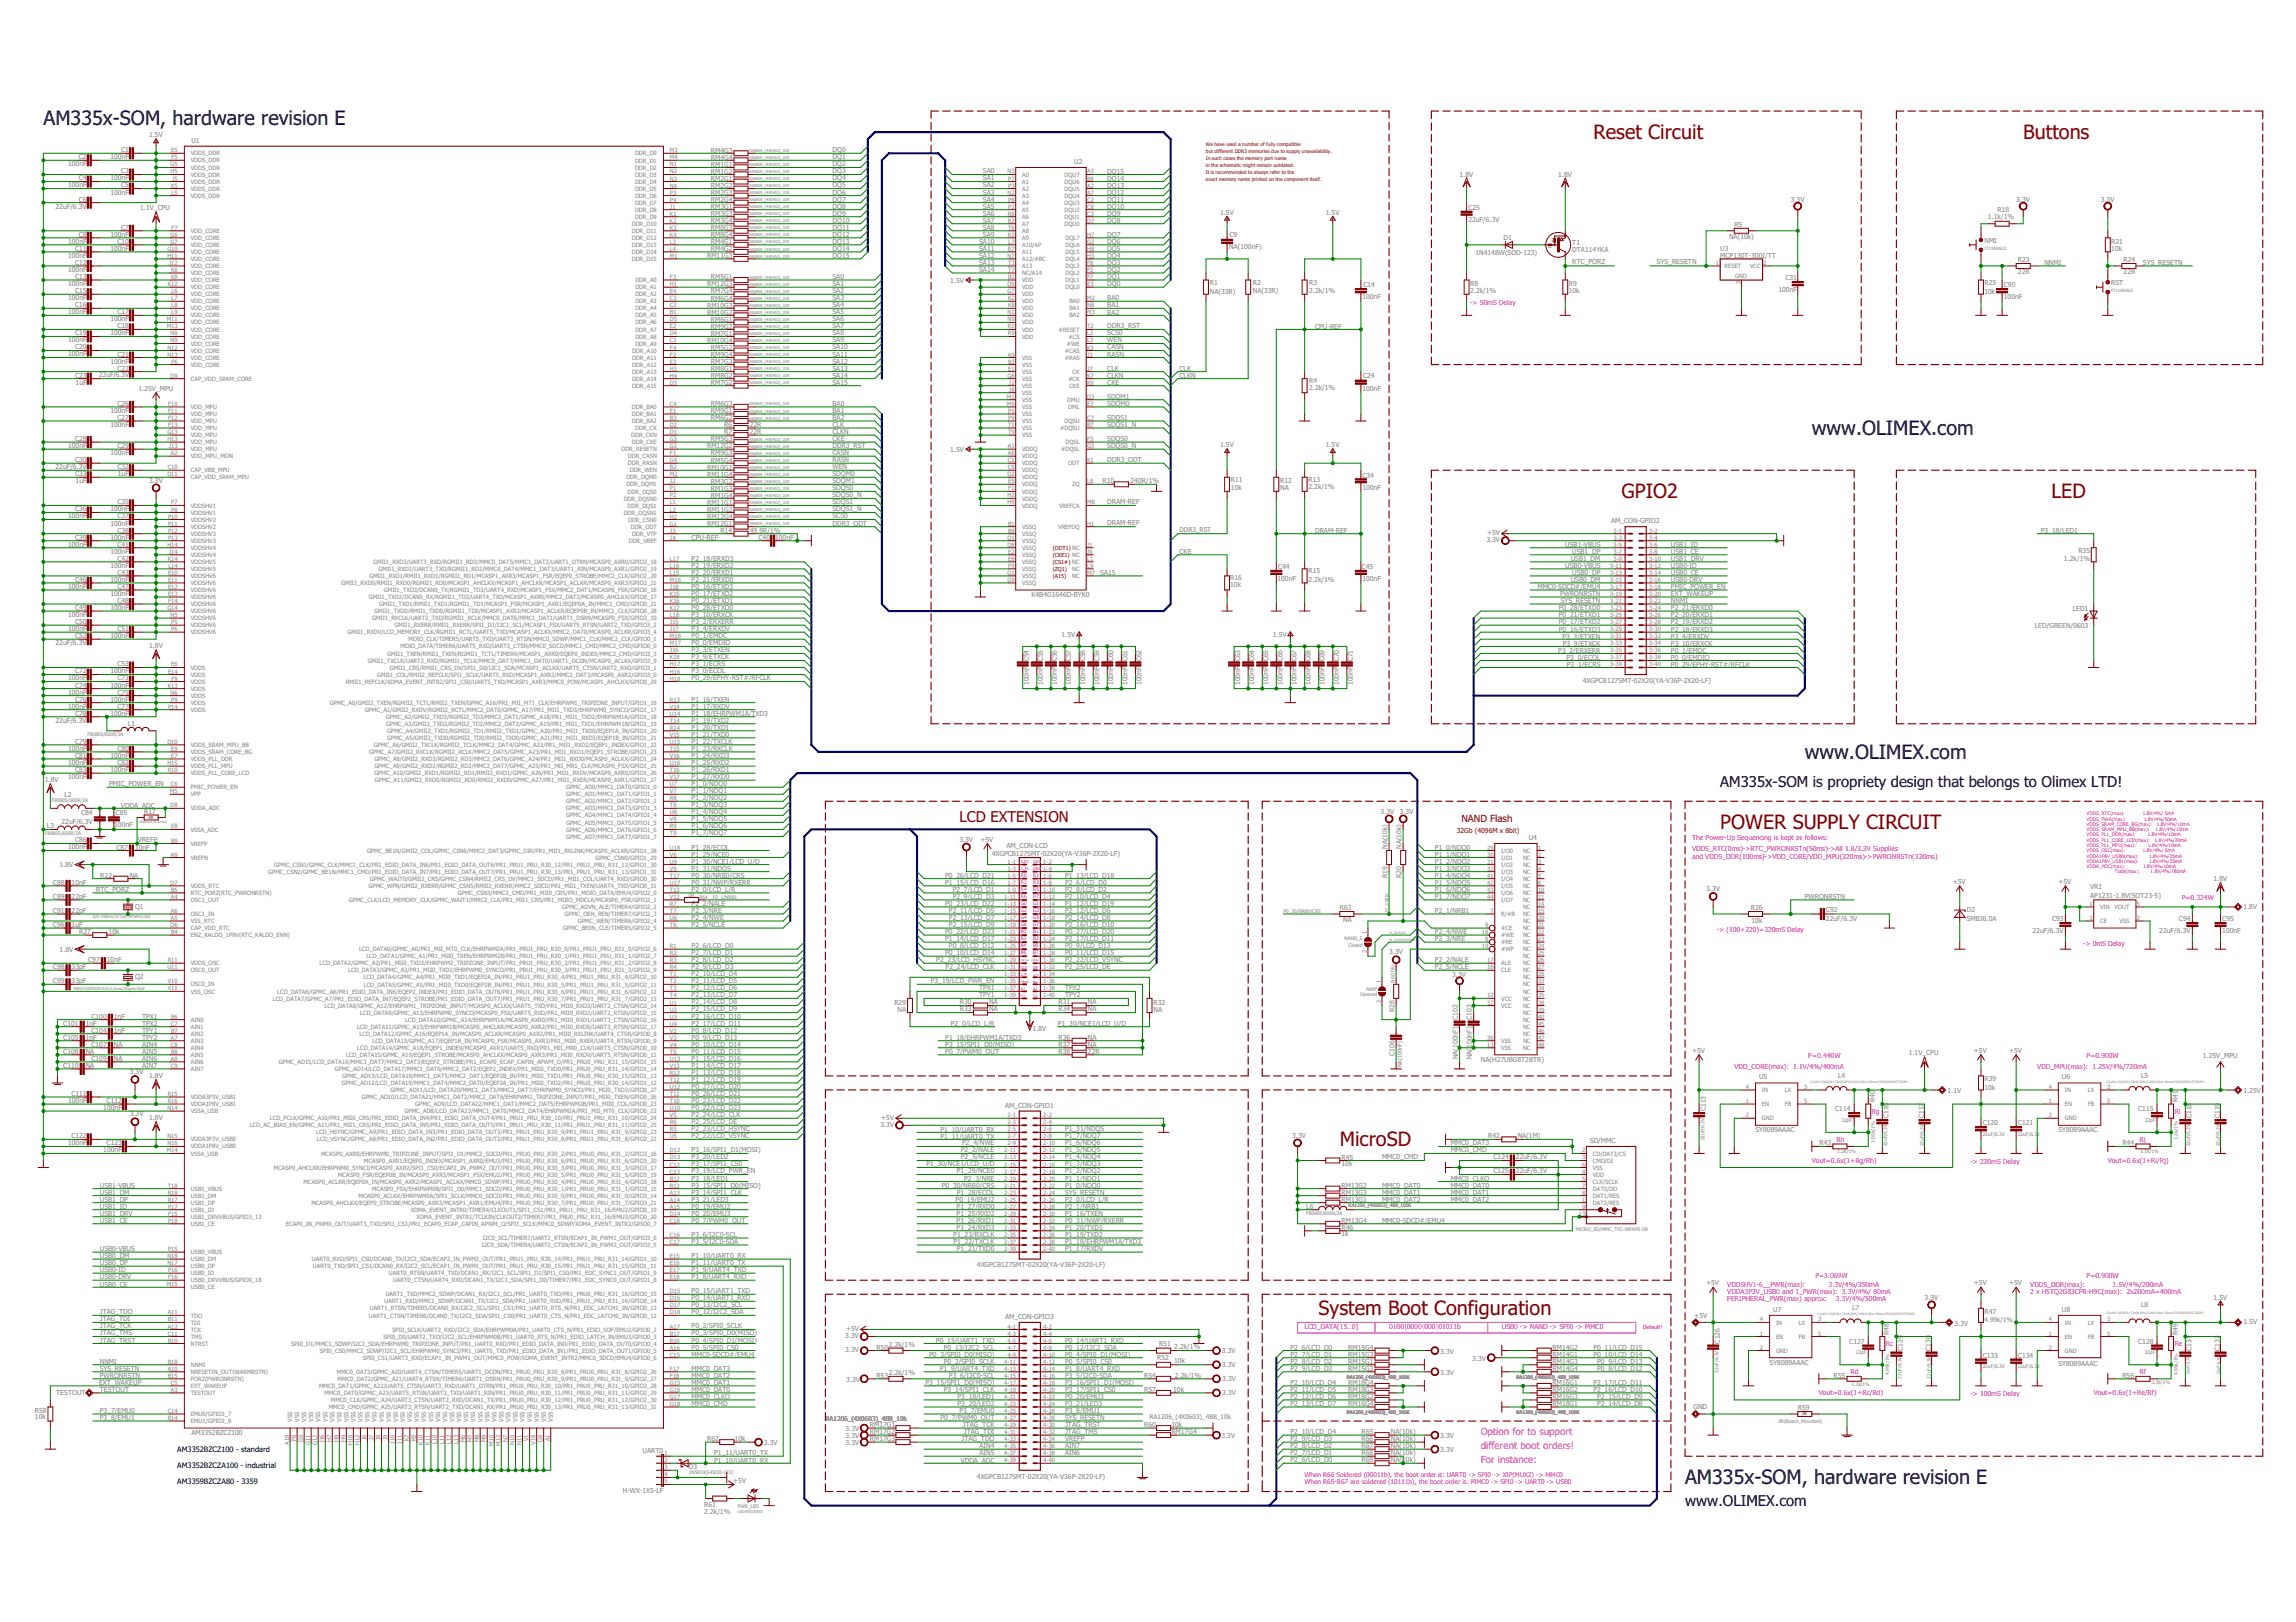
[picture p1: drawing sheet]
<svg xmlns="http://www.w3.org/2000/svg" width="297mm" height="210mm" viewBox="0 0 297 210" stroke-linecap="round" stroke-linejoin="round" font-family="sans-serif">
<defs><g id="words">
<g font-size="2.6">
<text x="5.6" y="16.2">AM335x-SOM, hardware revision E</text>
<text x="234.4" y="56.3">www.OLIMEX.com</text>
<text x="233.5" y="98.2">www.OLIMEX.com</text>
<text x="218" y="192.1">AM335x-SOM, hardware revision E</text>
</g>
<g font-size="2.6" fill="#800000">
<text x="206.1" y="18">Reset Circuit</text>
<text x="261.7" y="18">Buttons</text>
<text x="209.8" y="64.5">GPIO2</text>
<text x="265.4" y="64.5">LED</text>
<text x="222.6" y="107.3">POWER SUPPLY CIRCUIT</text>
<text x="173.3" y="148.4">MicroSD</text>
<text x="170.6" y="170.2">System Boot Configuration</text>
</g>
<g font-size="1.9">
<text x="222.6" y="101.9">AM335x-SOM is propriety design that belongs to Olimex LTD!</text>
<text x="218" y="194.8">www.OLIMEX.com</text>
</g>
<text font-size="1.9" fill="#800000" x="124.1" y="106.4">LCD EXTENSION</text>
<text font-size="1.3" fill="#800000" x="189.1" y="106.4">NAND Flash</text>
<g font-size="1.3" fill="#f0f">
<text x="191.6" y="185.7">Option for to support</text>
<text x="191.6" y="187.5">different boot orders!</text>
<text x="191.6" y="189.4">For instance:</text>
</g>
<g font-size="1">
<text x="22.9" y="188">AM3352BZCZ100 - standard</text>
<text x="22.9" y="190">AM3352BZCZA100 - industrial</text>
<text x="22.9" y="192.1">AM3359BZCZA80 - 3359</text>
</g>
<g font-size=".9" fill="#808080">
<text x="19.3" y="17.8">1.5V</text>
<text x="8.8" y="21.5">100nF</text>
<text x="10.2" y="20.6">C2</text>
<text x="10.2" y="23.4">C4</text>
<text x="14.3" y="20.6">100nF</text>
<text x="14.3" y="23.3">100nF</text>
<text x="15.7" y="19.7">C1</text>
<text x="15.7" y="22.4">C3</text>
<text x="24.8" y="18.5">U1</text>
<text x="92" y="23.4">RM2G1</text>
<text x="92" y="19.8">RM4G3</text>
<text x="92" y="20.7">RM4G4</text>
<text x="92" y="21.6">RM1G1</text>
<text x="92" y="22.5">RM1G2</text>
<text x="107.7" y="19.7">DQ0</text>
<text x="107.7" y="20.6">DQ1</text>
<text x="107.7" y="21.5">DQ2</text>
<text x="107.7" y="22.4">DQ3</text>
<text x="107.7" y="23.4">DQ4</text>
<text x="127.2" y="23.4">SA1</text>
<text x="127.2" y="22.4">SA0</text>
<text x="139" y="21.2">U2</text>
<text x="143.3" y="23.4">DQ14</text>
<text x="143.3" y="22.5">DQ15</text>
<text x="188.8" y="22.9">1.8V</text>
<text x="201.6" y="22.9">1.8V</text>
<text x="7.2" y="27">22uF/6.3V</text>
<text x="8.8" y="24.3">100nF</text>
<text x="10.2" y="26.1">C6</text>
<text x="14.3" y="25.2">100nF</text>
<text x="15.7" y="24.3">C5</text>
<text x="15.7" y="29.7">C7</text>
<text x="18.1" y="27.1">1.1V_CPU</text>
<text x="92" y="24.3">RM2G2</text>
<text x="92" y="25.2">RM2G3</text>
<text x="92" y="26.1">RM2G4</text>
<text x="92" y="27">RM3G1</text>
<text x="92" y="28">RM3G3</text>
<text x="92" y="28.9">RM3G4</text>
<text x="92" y="29.8">RM8G3</text>
<text x="107.7" y="24.3">DQ5</text>
<text x="107.7" y="25.2">DQ6</text>
<text x="107.7" y="26.1">DQ7</text>
<text x="107.7" y="27">DQ8</text>
<text x="107.7" y="27.9">DQ9</text>
<text x="107.7" y="28.8">DQ10</text>
<text x="107.7" y="29.7">DQ11</text>
<text x="127.2" y="24.3">SA2</text>
<text x="127.2" y="25.2">SA3</text>
<text x="127.2" y="26.1">SA4</text>
<text x="127.2" y="27">SA5</text>
<text x="127.2" y="27.9">SA6</text>
<text x="127.2" y="28.8">SA7</text>
<text x="127.2" y="29.7">SA8</text>
<text x="143.3" y="28.9">DQ8</text>
<text x="143.3" y="28">DQ9</text>
<text x="143.3" y="27">DQ10</text>
<text x="143.3" y="26.1">DQ11</text>
<text x="143.3" y="25.2">DQ12</text>
<text x="143.3" y="24.3">DQ13</text>
<text x="157.8" y="27.8">1.5V</text>
<text x="171.5" y="27.8">1.5V</text>
<text x="190" y="28.7">22uF/6.3V</text>
<text x="190" y="27.1">C25</text>
<text x="224.4" y="29.4">R5</text>
<text x="231.7" y="26.1">3.3V</text>
<text x="257.2" y="28.4">1.1k/1%</text>
<text x="258.4" y="27.5">R18</text>
<text x="260.8" y="26.1">3.3V</text>
<text x="271.8" y="26.1">3.3V</text>
<text x="8.8" y="31.6">100nF</text>
<text x="8.8" y="33.4">100nF</text>
<text x="8.8" y="35.2">100nF</text>
<text x="9.7" y="32.5">C11</text>
<text x="9.7" y="34.3">C12</text>
<text x="10.2" y="30.6">C8</text>
<text x="14.3" y="30.6">100nF</text>
<text x="14.3" y="32.5">100nF</text>
<text x="15.2" y="31.6">C10</text>
<text x="91.5" y="33.4">RM11G3</text>
<text x="92" y="31.6">RM4G1</text>
<text x="92" y="32.5">RM4G2</text>
<text x="92" y="30.7">RM8G4</text>
<text x="107.7" y="30.6">DQ12</text>
<text x="107.7" y="31.6">DQ13</text>
<text x="107.7" y="32.5">DQ14</text>
<text x="107.7" y="33.4">DQ15</text>
<text x="126.7" y="31.6">SA10</text>
<text x="126.7" y="32.5">SA11</text>
<text x="126.7" y="33.4">SA12</text>
<text x="126.7" y="35.2">SA14</text>
<text x="126.7" y="34.3">SA13</text>
<text x="127.2" y="30.6">SA9</text>
<text x="143.3" y="35.2">DQ2</text>
<text x="143.3" y="34.3">DQ3</text>
<text x="143.3" y="33.4">DQ4</text>
<text x="143.3" y="32.5">DQ5</text>
<text x="143.3" y="31.6">DQ6</text>
<text x="143.3" y="30.6">DQ7</text>
<text x="159" y="32.3">NA(100nF)</text>
<text x="159.1" y="30.7">C9</text>
<text x="190.9" y="33.1">1N4148W(SOD-123)</text>
<text x="194.5" y="31.1">D1</text>
<text x="203.4" y="32.6">DTA114YKA</text>
<text x="203.4" y="31.7">T1</text>
<text x="203.4" y="34.2">RTC_PORZ</text>
<text x="214.3" y="34.2">SYS_RESETN</text>
<text x="222.6" y="33.3">MCP130T-300I/TT</text>
<text x="222.6" y="32.4">U3</text>
<text x="223.7" y="31">NA(10k)</text>
<text x="256.7" y="31.5">NMI</text>
<text x="261.1" y="35.5">22R</text>
<text x="261.1" y="34">R23</text>
<text x="264.5" y="34.3">NNMI</text>
<text x="273.1" y="32.5">10k</text>
<text x="273.1" y="31.6">R21</text>
<text x="274.7" y="35.5">22R</text>
<text x="274.7" y="34">R24</text>
<text x="277.2" y="34.3">SYS_RESETN</text>
<text x="8.8" y="37">100nF</text>
<text x="8.8" y="38.8">100nF</text>
<text x="8.8" y="40.7">100nF</text>
<text x="9.7" y="36.1">C13</text>
<text x="9.7" y="37.9">C15</text>
<text x="9.7" y="39.8">C16</text>
<text x="14.3" y="41.6">100nF</text>
<text x="15.2" y="40.7">C17</text>
<text x="91.5" y="40.7">RM10G2</text>
<text x="91.5" y="39.8">RM10G3</text>
<text x="91.5" y="37.1">RM12G3</text>
<text x="92" y="41.6">RM6G1</text>
<text x="92" y="38.9">RM6G4</text>
<text x="92" y="36.2">RM5G1</text>
<text x="92" y="38">RM7G4</text>
<text x="107.7" y="37.9">SA2</text>
<text x="107.7" y="38.8">SA3</text>
<text x="107.7" y="39.8">SA4</text>
<text x="107.7" y="40.7">SA5</text>
<text x="107.7" y="41.6">SA6</text>
<text x="107.7" y="37">SA1</text>
<text x="107.7" y="36.1">SA0</text>
<text x="122.9" y="36.7">1.5V</text>
<text x="143.3" y="37">DQ0</text>
<text x="143.3" y="36.1">DQ1</text>
<text x="143.3" y="38.8">BA0</text>
<text x="143.3" y="39.8">BA1</text>
<text x="143.3" y="40.7">BA2</text>
<text x="156.5" y="38">NA(33R)</text>
<text x="156.5" y="36.9">R1</text>
<text x="162.1" y="37.9">NA(33R)</text>
<text x="162.1" y="36.9">R2</text>
<text x="169.4" y="37.9">2.2k/1%</text>
<text x="169.4" y="36.8">R3</text>
<text x="176.2" y="38.8">100nF</text>
<text x="176.4" y="37.2">C14</text>
<text x="190.2" y="37.9">2.2k/1%</text>
<text x="190.2" y="37">R8</text>
<text x="203" y="37.9">10k</text>
<text x="203" y="37">R9</text>
<text x="230.1" y="37.8">100nF</text>
<text x="231" y="36.2">C31</text>
<text x="256.7" y="38">10k</text>
<text x="256.7" y="36.9">R25</text>
<text x="259.2" y="38.7">100nF</text>
<text x="259.2" y="37.2">C90</text>
<text x="273.1" y="36.9">RST</text>
<text x="8.8" y="44.3">100nF</text>
<text x="8.8" y="46.1">100nF</text>
<text x="9.7" y="43.4">C19</text>
<text x="9.7" y="45.2">C20</text>
<text x="14.3" y="43.4">100nF</text>
<text x="14.3" y="47">100nF</text>
<text x="15.2" y="48">C22</text>
<text x="15.2" y="42.5">C18</text>
<text x="15.2" y="46.1">C21</text>
<text x="91.5" y="44.4">RM10G4</text>
<text x="92" y="42.5">RM9G2</text>
<text x="92" y="46.2">RM9G4</text>
<text x="92" y="45.3">RM5G2</text>
<text x="92" y="43.4">RM7G1</text>
<text x="92" y="47.1">RM7G3</text>
<text x="107.7" y="42.5">SA7</text>
<text x="107.7" y="43.4">SA8</text>
<text x="107.7" y="44.3">SA9</text>
<text x="107.7" y="45.2">SA10</text>
<text x="107.7" y="46.1">SA11</text>
<text x="107.7" y="47">SA12</text>
<text x="107.7" y="48">SA13</text>
<text x="143.3" y="48">CLK</text>
<text x="143.3" y="45.2">CASN</text>
<text x="143.3" y="46.1">RASN</text>
<text x="143.3" y="44.3">WEN</text>
<text x="143.3" y="42.5">DDR3_RST</text>
<text x="143.3" y="43.4">SCS0</text>
<text x="152.6" y="48">CLK</text>
<text x="170.1" y="42.5">CPU-REF</text>
<text x="9.7" y="48.9">C23</text>
<text x="9.8" y="49.8">1uF</text>
<text x="14.3" y="53.4">100nF</text>
<text x="15.2" y="52.5">C26</text>
<text x="17.9" y="50.6">1.25V_MPU</text>
<text x="92" y="48">RM8G1</text>
<text x="92" y="48.9">RM8G2</text>
<text x="92" y="52.6">RM6G3</text>
<text x="92" y="53.5">RM9G1</text>
<text x="92" y="49.8">RM7G2</text>
<text x="107.7" y="52.5">BA0</text>
<text x="107.7" y="53.4">BA1</text>
<text x="107.7" y="48.9">SA14</text>
<text x="107.7" y="49.8">SA15</text>
<text x="143.3" y="49.8">CKE</text>
<text x="143.3" y="52.5">SDQM0</text>
<text x="143.3" y="51.6">SDQM1</text>
<text x="143.3" y="48.9">CLKN</text>
<text x="152.6" y="48.9">CLKN</text>
<text x="169.4" y="50.5">2.2k/1%</text>
<text x="169.4" y="49.6">R4</text>
<text x="176.2" y="50.6">100nF</text>
<text x="176.3" y="49">C24</text>
<text x="8.8" y="58">100nF</text>
<text x="9.7" y="57.1">C28</text>
<text x="9.7" y="59.8">C30</text>
<text x="14.3" y="55.2">100nF</text>
<text x="14.3" y="58.9">100nF</text>
<text x="15.2" y="54.3">C27</text>
<text x="15.2" y="58">C29</text>
<text x="91.5" y="58">RM12G2</text>
<text x="92" y="54.4">RM6G2</text>
<text x="92" y="58.9">RM9G3</text>
<text x="92" y="57.1">RM5G3</text>
<text x="92" y="59.9">RM5G4</text>
<text x="93.7" y="55.3">R6</text>
<text x="93.7" y="56.2">R7</text>
<text x="97" y="55.3">22R</text>
<text x="97" y="56.2">22R</text>
<text x="107.7" y="57.1">CKE</text>
<text x="107.7" y="55.3">CLK</text>
<text x="107.7" y="58.9">CASN</text>
<text x="107.7" y="59.8">RASN</text>
<text x="107.7" y="56.2">CLKN</text>
<text x="107.7" y="54.3">BA2</text>
<text x="107.7" y="58">DDR3_RST</text>
<text x="122.9" y="58.5">1.5V</text>
<text x="143.3" y="57.1">SDQS0</text>
<text x="143.3" y="54.4">SDQS1</text>
<text x="143.3" y="58">SDQS0_N</text>
<text x="143.3" y="55.3">SDQS1_N</text>
<text x="143.3" y="59.8">DDR3_ODT</text>
<text x="157.8" y="57.9">1.5V</text>
<text x="171.5" y="57.9">1.5V</text>
<text x="7.2" y="60.7">22uF/6.3V</text>
<text x="9.7" y="61.6">C33</text>
<text x="9.8" y="62.5">1uF</text>
<text x="15.2" y="65.3">C35</text>
<text x="15.2" y="60.7">C32</text>
<text x="15.3" y="61.6">1uF</text>
<text x="19.3" y="62.5">3.3V</text>
<text x="91.5" y="65.3">RM11G1</text>
<text x="91.5" y="61.7">RM11G4</text>
<text x="91.5" y="60.8">RM10G1</text>
<text x="92" y="62.6">RM3G2</text>
<text x="92" y="63.5">RM1G3</text>
<text x="92" y="64.4">RM1G4</text>
<text x="107.7" y="60.7">WEN</text>
<text x="107.7" y="61.6">SDQM0</text>
<text x="107.7" y="62.5">SDQM1</text>
<text x="107.7" y="63.5">SDQS0</text>
<text x="107.7" y="65.3">SDQS1</text>
<text x="107.7" y="64.4">SDQS0_N</text>
<text x="142.6" y="62.5">R10</text>
<text x="143.3" y="65.2">DRAM-REF</text>
<text x="146.3" y="62.5">240R/1%</text>
<text x="159.2" y="63.4">10k</text>
<text x="159.2" y="62.4">R11</text>
<text x="165.6" y="63.4">NA</text>
<text x="165.6" y="62.5">R12</text>
<text x="169.3" y="63.3">2.2k/1%</text>
<text x="169.3" y="62.4">R13</text>
<text x="176.2" y="63.4">100nF</text>
<text x="176.2" y="61.8">C34</text>
<text x="8.8" y="67.1">100nF</text>
<text x="8.8" y="70.7">100nF</text>
<text x="9.7" y="66.2">C36</text>
<text x="9.7" y="69.8">C39</text>
<text x="14.3" y="66.2">100nF</text>
<text x="14.3" y="68">100nF</text>
<text x="14.3" y="69.8">100nF</text>
<text x="14.3" y="71.7">100nF</text>
<text x="15.2" y="67.1">C37</text>
<text x="15.2" y="68.9">C38</text>
<text x="15.2" y="70.7">C41</text>
<text x="89.5" y="69.8">CPU-REF</text>
<text x="91.5" y="66.2">RM11G2</text>
<text x="91.5" y="68.1">RM12G1</text>
<text x="91.5" y="67.1">RM12G4</text>
<text x="93.2" y="68.9">R14</text>
<text x="97" y="68.9">49.9R/1%</text>
<text x="98.1" y="69.8">C40</text>
<text x="100.3" y="69.8">100nF</text>
<text x="107.7" y="66.2">SDQS1_N</text>
<text x="107.7" y="68">DDR3_ODT</text>
<text x="107.7" y="67.1">SCS0</text>
<text x="143.3" y="68">DRAM-REF</text>
<text x="152.6" y="71.7">CKE</text>
<text x="170.1" y="69">DRAM-REF</text>
<text x="192.3" y="70.1">3.3V</text>
<text x="192.4" y="69.2">+5V</text>
<text x="202.5" y="70.8">USB1-VBUS</text>
<text x="203.4" y="71.7">USB1_DP</text>
<text x="208.4" y="67.7">AM_CON-GPIO2</text>
<text x="216.2" y="70.8">USB1_ID</text>
<text x="216.2" y="71.7">USB1_CE</text>
<text x="264" y="68.9">P3_18/LED1</text>
<text x="268.9" y="71.6">R35</text>
<text x="8.8" y="76.2">100nF</text>
<text x="9.7" y="75.3">C46</text>
<text x="14.3" y="73.5">100nF</text>
<text x="14.3" y="75.3">100nF</text>
<text x="14.3" y="77.1">100nF</text>
<text x="15.2" y="72.6">C42</text>
<text x="15.2" y="74.4">C43</text>
<text x="15.2" y="76.2">C47</text>
<text x="89.5" y="77.1">P0_17/ETXD2</text>
<text x="89.5" y="76.2">P0_16/ETXD3</text>
<text x="89.5" y="75.3">P2_21/ERXD0</text>
<text x="89.5" y="74.4">P2_20/ERXD1</text>
<text x="89.5" y="73.5">P2_19/ERXD2</text>
<text x="89.5" y="72.6">P2_18/ERXD3</text>
<text x="133.4" y="77.3">K4B4G1646D-BYK0</text>
<text x="142.3" y="74.4">SA15</text>
<text x="159.2" y="76">10k</text>
<text x="159.2" y="75.1">R16</text>
<text x="165.3" y="75.2">100nF</text>
<text x="165.4" y="73.7">C44</text>
<text x="169.3" y="75.3">2.2k/1%</text>
<text x="169.3" y="74.2">R15</text>
<text x="176.2" y="73.6">C45</text>
<text x="176.2" y="75.2">100nF</text>
<text x="198.9" y="76.3">MMC0-SDCD#/EMU4</text>
<text x="201.8" y="77.2">PWRONRSTN</text>
<text x="202.5" y="73.5">USB0-VBUS</text>
<text x="203.2" y="72.6">USB1_DM</text>
<text x="203.2" y="75.3">USB0_DM</text>
<text x="203.4" y="74.4">USB0_DP</text>
<text x="216.2" y="75.3">USB0-DRV</text>
<text x="216.2" y="73.5">USB0-ID</text>
<text x="216.2" y="72.6">USB1_DRV</text>
<text x="216.2" y="77.2">EXT_WAKEUP</text>
<text x="216.2" y="74.4">USB0_CE</text>
<text x="216.2" y="76.3">PMIC_POWER_EN</text>
<text x="267" y="72.7">1.2k/1%</text>
<text x="7.2" y="83.5">22uF/6.3V</text>
<text x="8.8" y="79.9">100nF</text>
<text x="8.8" y="81.7">100nF</text>
<text x="9.7" y="78.9">C49</text>
<text x="9.7" y="80.8">C50</text>
<text x="9.7" y="82.6">C52</text>
<text x="14.3" y="78.9">100nF</text>
<text x="14.3" y="82.6">100nF</text>
<text x="15.2" y="78">C48</text>
<text x="15.2" y="81.7">C51</text>
<text x="19.3" y="83.9">1.8V</text>
<text x="89.5" y="78.9">P0_28/ETXD0</text>
<text x="89.5" y="78">P0_21/ETXD1</text>
<text x="89.5" y="81.7">P3_4/ERXDV</text>
<text x="89.5" y="80.8">P3_2/ERXERR</text>
<text x="89.5" y="82.6">P0_1/EMDC</text>
<text x="89.5" y="83.5">P0_0/EMDIO</text>
<text x="89.5" y="79.9">P3_10/ERXCK</text>
<text x="137.3" y="82.4">1.5V</text>
<text x="164.7" y="82.4">1.5V</text>
<text x="201.7" y="79">P0_28/ETXD0</text>
<text x="201.7" y="79.9">P0_21/ETXD1</text>
<text x="201.7" y="80.8">P0_17/ETXD2</text>
<text x="201.7" y="81.7">P0_16/ETXD3</text>
<text x="201.9" y="78.1">SYS_RESETN</text>
<text x="202.1" y="82.6">P3_3/ETXEN</text>
<text x="202.2" y="83.5">P3_9/ETXCK</text>
<text x="216.2" y="79">P2_21/ERXD0</text>
<text x="216.2" y="79.9">P2_20/ERXD1</text>
<text x="216.2" y="80.8">P2_19/ERXD2</text>
<text x="216.2" y="81.7">P2_18/ERXD3</text>
<text x="216.2" y="82.6">P3_4/ERXDV</text>
<text x="216.2" y="83.5">P3_10/ERXCK</text>
<text x="216.2" y="78.1">NNMI</text>
<text x="263.3" y="81.3">LED/GREEN/0603</text>
<text x="268.1" y="79.1">LED1</text>
<text x="8.8" y="88.1">100nF</text>
<text x="8.8" y="89.9">100nF</text>
<text x="9.7" y="87.1">C72</text>
<text x="9.7" y="89">C74</text>
<text x="14.3" y="87.1">100nF</text>
<text x="14.3" y="89">100nF</text>
<text x="15.2" y="86.2">C53</text>
<text x="15.2" y="88.1">C73</text>
<text x="15.2" y="89.9">C75</text>
<text x="89.5" y="84.4">P3_3/ETXEN</text>
<text x="89.5" y="87.1">P3_0/ECOL</text>
<text x="89.5" y="86.2">P3_1/ECRS</text>
<text x="89.5" y="85.3">P3_9/ETXCK</text>
<text x="89.5" y="88.1">P0_29/EPHY-RST#/RFCLK</text>
<text x="133.1" y="88.7" transform="rotate(-90 133.1 88.7)">100nF</text>
<text x="133.1" y="85.6" transform="rotate(-90 133.1 85.6)">C54</text>
<text x="134.9" y="88.7" transform="rotate(-90 134.9 88.7)">100nF</text>
<text x="134.9" y="85.6" transform="rotate(-90 134.9 85.6)">C55</text>
<text x="136.7" y="88.7" transform="rotate(-90 136.7 88.7)">100nF</text>
<text x="136.7" y="85.6" transform="rotate(-90 136.7 85.6)">C56</text>
<text x="138.6" y="88.7" transform="rotate(-90 138.6 88.7)">100nF</text>
<text x="138.6" y="85.6" transform="rotate(-90 138.6 85.6)">C57</text>
<text x="140.4" y="88.7" transform="rotate(-90 140.4 88.7)">100nF</text>
<text x="140.4" y="85.6" transform="rotate(-90 140.4 85.6)">C58</text>
<text x="142.2" y="88.7" transform="rotate(-90 142.2 88.7)">100nF</text>
<text x="142.2" y="85.6" transform="rotate(-90 142.2 85.6)">C59</text>
<text x="144" y="88.7" transform="rotate(-90 144 88.7)">100nF</text>
<text x="144" y="85.6" transform="rotate(-90 144 85.6)">C60</text>
<text x="145.8" y="88.7" transform="rotate(-90 145.8 88.7)">100nF</text>
<text x="145.8" y="85.6" transform="rotate(-90 145.8 85.6)">C61</text>
<text x="147.7" y="88.7" transform="rotate(-90 147.7 88.7)">100nF</text>
<text x="147.7" y="85.6" transform="rotate(-90 147.7 85.6)">C62</text>
<text x="160.4" y="88.7" transform="rotate(-90 160.4 88.7)">100nF</text>
<text x="160.4" y="85.6" transform="rotate(-90 160.4 85.6)">C63</text>
<text x="162.3" y="88.7" transform="rotate(-90 162.3 88.7)">100nF</text>
<text x="162.3" y="85.6" transform="rotate(-90 162.3 85.6)">C64</text>
<text x="164.1" y="88.7" transform="rotate(-90 164.1 88.7)">100nF</text>
<text x="164.1" y="85.6" transform="rotate(-90 164.1 85.6)">C65</text>
<text x="165.9" y="88.7" transform="rotate(-90 165.9 88.7)">100nF</text>
<text x="165.9" y="85.6" transform="rotate(-90 165.9 85.6)">C66</text>
<text x="167.7" y="88.7" transform="rotate(-90 167.7 88.7)">100nF</text>
<text x="167.7" y="85.6" transform="rotate(-90 167.7 85.6)">C67</text>
<text x="169.5" y="88.7" transform="rotate(-90 169.5 88.7)">100nF</text>
<text x="169.5" y="85.6" transform="rotate(-90 169.5 85.6)">C68</text>
<text x="171.4" y="88.7" transform="rotate(-90 171.4 88.7)">100nF</text>
<text x="171.4" y="85.6" transform="rotate(-90 171.4 85.6)">C69</text>
<text x="173.2" y="88.7" transform="rotate(-90 173.2 88.7)">100nF</text>
<text x="173.2" y="85.6" transform="rotate(-90 173.2 85.6)">C70</text>
<text x="175" y="88.7" transform="rotate(-90 175 88.7)">100nF</text>
<text x="175" y="85.6" transform="rotate(-90 175 85.6)">C71</text>
<text x="201.6" y="84.5">P3_2/ERXERR</text>
<text x="202.7" y="85.4">P3_0/ECOL</text>
<text x="202.7" y="86.3">P3_1/ECRS</text>
<text x="204.8" y="88.4">4XGPCB127SMT-02X20(YA-V36P-2X20-LF)</text>
<text x="216.2" y="84.5">P0_1/EMDC</text>
<text x="216.2" y="85.4">P0_0/EMDIO</text>
<text x="216.2" y="86.3">P0_29/EPHY-RST#/RFCLK</text>
<text x="7.2" y="93.5">22uF/6.3V</text>
<text x="8.8" y="91.7">100nF</text>
<text x="9.7" y="90.8">C76</text>
<text x="9.7" y="92.6">C78</text>
<text x="14.3" y="90.8">100nF</text>
<text x="14.3" y="92.6">100nF</text>
<text x="15.2" y="91.7">C77</text>
<text x="16.6" y="93.9">L1</text>
<text x="89.5" y="92.6">P1_18/EHRPWM1A/TXD3</text>
<text x="89.5" y="93.5">P1_19/TXD2</text>
<text x="89.5" y="94.4">P1_20/TXD1</text>
<text x="89.5" y="91.7">P1_17/RXDV</text>
<text x="89.5" y="95.4">P1_21/TXD0</text>
<text x="89.5" y="90.8">P1_16/TXEN</text>
<text x="5.8" y="101.2">1.8V</text>
<text x="8.8" y="97.2">100nF</text>
<text x="8.8" y="99">100nF</text>
<text x="8.8" y="100.8">100nF</text>
<text x="9.7" y="96.3">C79</text>
<text x="9.7" y="98.1">C81</text>
<text x="9.7" y="99.9">C83</text>
<text x="14.1" y="101.7">PMIC_POWER_EN</text>
<text x="14.3" y="98.1">100nF</text>
<text x="14.3" y="99.9">100nF</text>
<text x="15.2" y="97.2">C80</text>
<text x="15.2" y="99">C82</text>
<text x="89.5" y="101.7">P1_0/NDQ0</text>
<text x="89.5" y="96.3">P1_22/TXCLK</text>
<text x="89.5" y="97.2">P1_23/RXCLK</text>
<text x="89.5" y="98.1">P1_24/RXD3</text>
<text x="89.5" y="99">P1_25/RXD2</text>
<text x="89.5" y="99.9">P1_26/RXD1</text>
<text x="89.5" y="100.8">P1_27/RXD0</text>
<text x="6.1" y="107.1">L3</text>
<text x="8" y="106.6">22uF/6.3V</text>
<text x="8.4" y="103.1">L2</text>
<text x="10.5" y="105.5">C84</text>
<text x="14.8" y="107.1">100nF</text>
<text x="15" y="105.5">C85</text>
<text x="15.6" y="104.5">VDDA_ADC</text>
<text x="18.7" y="105.3">R17</text>
<text x="89.5" y="102.6">P1_1/NDQ1</text>
<text x="89.5" y="103.6">P1_2/NDQ2</text>
<text x="89.5" y="104.5">P1_3/NDQ3</text>
<text x="89.5" y="105.4">P1_4/NDQ4</text>
<text x="89.5" y="106.3">P1_5/NDQ5</text>
<text x="89.5" y="107.2">P1_6/NDQ6</text>
<text x="178.6" y="105.3">3.3V</text>
<text x="181.1" y="105.3">3.3V</text>
<text x="7.7" y="112.2">1.8V</text>
<text x="8.8" y="109.9">100nF</text>
<text x="9.7" y="109">C86</text>
<text x="13" y="113.6">R22</text>
<text x="15.1" y="109.9">C87</text>
<text x="16.8" y="113.6">NA</text>
<text x="17.5" y="109.9">10nF</text>
<text x="17.8" y="109">VREFP</text>
<text x="89.5" y="108.1">P1_7/NDQ7</text>
<text x="89.5" y="110.8">P1_29/NCE0</text>
<text x="89.5" y="113.6">P0_30/NRB0/CRS</text>
<text x="89.5" y="111.8">P1_30/NCE1/LCD_U/D</text>
<text x="89.5" y="112.7">P1_31/NDQS</text>
<text x="89.5" y="109.9">P1_28/ECOL</text>
<text x="122.3" y="113.6">P0_26/LCD_D21</text>
<text x="124.1" y="108.9">3.3V</text>
<text x="126.8" y="108.9">+5V</text>
<text x="128.3" y="110.8">4XGPCB127SMT-02X20(YA-V36P-2X20-LF)</text>
<text x="130.2" y="109.8">AM_CON-LCD</text>
<text x="137.8" y="113.6">P1_13/LCD_D18</text>
<text x="179.5" y="113.6" transform="rotate(-90 179.5 113.6)">R19</text>
<text x="179.5" y="109.8" transform="rotate(-90 179.5 109.8)">NA(10k)</text>
<text x="181.3" y="113.6" transform="rotate(-90 181.3 113.6)">R20</text>
<text x="181.3" y="109.8" transform="rotate(-90 181.3 109.8)">NA(10k)</text>
<text x="185.6" y="109.9">P1_0/NDQ0</text>
<text x="185.6" y="110.8">P1_1/NDQ1</text>
<text x="185.6" y="111.8">P1_2/NDQ2</text>
<text x="185.6" y="112.7">P1_3/NDQ3</text>
<text x="185.6" y="113.6">P1_4/NDQ4</text>
<text x="197.8" y="108.7">U4</text>
<text x="6.8" y="116.3">C89</text>
<text x="6.8" y="118.1">C91</text>
<text x="6.8" y="114.5">C88</text>
<text x="6.8" y="120">C96</text>
<text x="9.3" y="116.3">22pF</text>
<text x="9.3" y="118.1">22pF</text>
<text x="9.3" y="114.5">10nF</text>
<text x="9.3" y="120">1uF</text>
<text x="12.5" y="115.4">RTC_PORZ</text>
<text x="17.5" y="117.6">Q1</text>
<text x="89.5" y="119">P2_4/NWE</text>
<text x="89.5" y="117.2">P2_2/NALE</text>
<text x="89.5" y="120">P2_5/NCLE</text>
<text x="89.5" y="118.1">P2_3/NRE</text>
<text x="89.5" y="115.4">P2_0/LCD_L/R</text>
<text x="89.5" y="114.5">P0_31/NWP/RXERR</text>
<text x="122.3" y="117.2">P0_23/LCD_D22</text>
<text x="122.3" y="114.5">P1_15/LCD_D16</text>
<text x="122.8" y="118.1">P2_11/LCD_D5</text>
<text x="122.8" y="119">P2_13/LCD_D7</text>
<text x="122.8" y="120">P2_15/LCD_D9</text>
<text x="123.3" y="116.3">P2_9/LCD_D3</text>
<text x="123.3" y="115.4">P2_7/LCD_D1</text>
<text x="137.8" y="115.4">P2_8/LCD_D2</text>
<text x="137.8" y="116.3">P2_10/LCD_D4</text>
<text x="137.8" y="118.1">P2_12/LCD_D6</text>
<text x="137.8" y="120">P2_16/LCD_D10</text>
<text x="137.8" y="117.2">P1_12/LCD_D19</text>
<text x="137.8" y="119">P2_14/LCD_D8</text>
<text x="137.8" y="114.5">P2_6/LCD_D0</text>
<text x="173.3" y="117.8">R63</text>
<text x="173.8" y="119.4">NA</text>
<text x="185.6" y="114.5">P1_5/NDQ5</text>
<text x="185.6" y="115.4">P1_6/NDQ6</text>
<text x="185.6" y="116.3">P1_7/NDQ7</text>
<text x="185.6" y="118.1">P2_1/NRB1</text>
<text x="220.7" y="115.3">3.3V</text>
<text x="226.5" y="117.8">R26</text>
<text x="226.6" y="119.5">10k</text>
<text x="233.5" y="116.3">PWRONRSTN</text>
<text x="236.2" y="119.1">22uF/6.3V</text>
<text x="236.2" y="118">C92</text>
<text x="252.6" y="114.4">+5V</text>
<text x="254.5" y="119.2">SMBJ6.0A</text>
<text x="254.5" y="118">D2</text>
<text x="265.5" y="119.2">C93</text>
<text x="266.3" y="114.4">+5V</text>
<text x="270.4" y="116.2">AP1231-1.8V(SOT23-5)</text>
<text x="270.4" y="115.1">VR1</text>
<text x="281.9" y="119.2">C94</text>
<text x="286.4" y="114">1.8V</text>
<text x="287.5" y="119.2">C95</text>
<text x="290.2" y="117.6">1.8V</text>
<text x="6.8" y="125.4">C98</text>
<text x="7.7" y="123.1">1.8V</text>
<text x="9.3" y="125.4">33pF</text>
<text x="10.2" y="120.9">R27</text>
<text x="11.4" y="124.5">C97</text>
<text x="13.8" y="124.5">10nF</text>
<text x="14" y="120.9">10k</text>
<text x="89.5" y="124.5">P2_8/LCD_D2</text>
<text x="89.5" y="125.4">P2_9/LCD_D3</text>
<text x="89.5" y="123.6">P2_7/LCD_D1</text>
<text x="89.5" y="122.7">P2_6/LCD_D0</text>
<text x="121.1" y="124.5">P2_23/LCD_HSYNC</text>
<text x="122.3" y="123.6">P0_10/LCD_D14</text>
<text x="122.3" y="120.9">P0_22/LCD_D23</text>
<text x="122.3" y="121.8">P1_14/LCD_D17</text>
<text x="122.3" y="125.4">P2_24/LCD_CLK</text>
<text x="122.8" y="122.7">P0_8/LCD_D12</text>
<text x="137.8" y="121.8">P2_17/LCD_D11</text>
<text x="137.8" y="122.7">P0_9/LCD_D13</text>
<text x="137.8" y="123.6">P0_11/LCD_D15</text>
<text x="137.8" y="120.9">P0_27/LCD_D20</text>
<text x="137.8" y="124.5">P2_22/LCD_VSYNC</text>
<text x="137.8" y="125.4">P2_25/LCD_DE</text>
<text x="179.7" y="123.5">3.3V</text>
<text x="185.6" y="120.9">P2_4/NWE</text>
<text x="185.6" y="124.5">P2_2/NALE</text>
<text x="185.6" y="125.4">P2_5/NCLE</text>
<text x="185.6" y="121.8">P2_3/NRE</text>
<text x="262.9" y="120.7">22uF/6.3V</text>
<text x="279.4" y="120.7">22uF/6.3V</text>
<text x="287.5" y="120.7">100nF</text>
<text x="6.8" y="127.3">C99</text>
<text x="9.3" y="127.3">33pF</text>
<text x="11.8" y="131.9">C100</text>
<text x="14.7" y="131.9">1nF</text>
<text x="17.5" y="126.7">Q2</text>
<text x="18.4" y="131.8">TPX1</text>
<text x="89.5" y="126.3">P2_10/LCD_D4</text>
<text x="89.5" y="127.3">P2_11/LCD_D5</text>
<text x="89.5" y="128.2">P2_12/LCD_D6</text>
<text x="89.5" y="129.1">P2_13/LCD_D7</text>
<text x="89.5" y="131.8">P2_16/LCD_D10</text>
<text x="89.5" y="130.9">P2_15/LCD_D9</text>
<text x="89.5" y="130">P2_14/LCD_D8</text>
<text x="115.7" y="130.1">R29</text>
<text x="116.1" y="131">NA</text>
<text x="120.4" y="127.3">P3_19/LCD_PWR_EN</text>
<text x="124.2" y="130">R30</text>
<text x="124.2" y="130.9">R33</text>
<text x="126.7" y="128.2">TPX1</text>
<text x="126.7" y="129.1">TPY1</text>
<text x="128" y="130">NA</text>
<text x="128" y="130.9">NA</text>
<text x="136.9" y="130">R31</text>
<text x="136.9" y="130.9">R34</text>
<text x="137.8" y="128.2">TPX2</text>
<text x="137.8" y="129.1">TPY2</text>
<text x="140.7" y="130">NA</text>
<text x="140.7" y="130.9">NA</text>
<text x="149.2" y="131">NA</text>
<text x="149.2" y="130.1">R32</text>
<text x="180.4" y="131" transform="rotate(-90 180.4 131)">R28</text>
<text x="187.9" y="126.4">3.3V</text>
<text x="188.6" y="131.9" transform="rotate(-90 188.6 131.9)">C102</text>
<text x="190.4" y="131.9" transform="rotate(-90 190.4 131.9)">C103</text>
<text x="8.2" y="132.8">C101</text>
<text x="8.2" y="134.6">C105</text>
<text x="8.2" y="136.4">C108</text>
<text x="11.1" y="132.8">1nF</text>
<text x="11.1" y="134.6">1nF</text>
<text x="11.1" y="136.4">NA</text>
<text x="11.8" y="133.7">C104</text>
<text x="11.8" y="135.5">C107</text>
<text x="11.8" y="137.3">C109</text>
<text x="14.7" y="133.7">1nF</text>
<text x="14.7" y="135.5">NA</text>
<text x="14.7" y="137.3">NA</text>
<text x="18.4" y="133.6">TPY1</text>
<text x="18.4" y="132.7">TPX2</text>
<text x="18.4" y="134.5">TPY2</text>
<text x="18.4" y="135.5">AIN4</text>
<text x="18.4" y="136.4">AIN5</text>
<text x="18.4" y="137.3">AIN6</text>
<text x="89.5" y="132.7">P2_17/LCD_D11</text>
<text x="89.5" y="133.6">P0_8/LCD_D12</text>
<text x="89.5" y="134.5">P0_9/LCD_D13</text>
<text x="89.5" y="135.5">P0_10/LCD_D14</text>
<text x="89.5" y="136.4">P0_11/LCD_D15</text>
<text x="89.5" y="137.3">P1_15/LCD_D16</text>
<text x="122.3" y="134.5">P1_18/EHRPWM1A/TXD3</text>
<text x="122.3" y="135.5">P3_15/SPI1_D0(MISO)</text>
<text x="122.3" y="136.4">P0_7/PWM0_OUT</text>
<text x="123" y="132.7">P2_0/LCD_L/R</text>
<text x="133.6" y="133.4">1.8V</text>
<text x="136.9" y="132.7">P1_30/NCE1/LCD_U/D</text>
<text x="136.9" y="134.5">R36</text>
<text x="136.9" y="135.5">R37</text>
<text x="136.9" y="136.4">R38</text>
<text x="140.7" y="134.5">NA</text>
<text x="140.7" y="135.5">NA</text>
<text x="140.7" y="136.4">22R</text>
<text x="180.4" y="136.7" transform="rotate(-90 180.4 136.7)">C106</text>
<text x="188.6" y="137.1" transform="rotate(-90 188.6 137.1)">NA(100nF)</text>
<text x="190.4" y="137.1" transform="rotate(-90 190.4 137.1)">NA(100nF)</text>
<text x="191.6" y="137.4">NA(H27UBG8T2BTR)</text>
<text x="218.9" y="136.3">+5V</text>
<text x="246.9" y="136.5">1.1V_CPU</text>
<text x="255.4" y="136.3">+5V</text>
<text x="259.9" y="136.3">+5V</text>
<text x="285" y="137">1.25V_MPU</text>
<text x="8.2" y="138.2">C110</text>
<text x="8.8" y="142.7">100nF</text>
<text x="9.2" y="141.8">C111</text>
<text x="11.1" y="138.2">NA</text>
<text x="13.4" y="143.7">100nF</text>
<text x="13.8" y="142.7">C112</text>
<text x="16.8" y="139">3.3V</text>
<text x="18.4" y="138.2">AIN7</text>
<text x="19.3" y="139.5">1.8V</text>
<text x="89.5" y="139.1">P1_13/LCD_D18</text>
<text x="89.5" y="140">P1_12/LCD_D19</text>
<text x="89.5" y="140.9">P0_27/LCD_D20</text>
<text x="89.5" y="141.8">P0_26/LCD_D21</text>
<text x="89.5" y="142.7">P0_23/LCD_D22</text>
<text x="89.5" y="143.7">P0_22/LCD_D23</text>
<text x="89.5" y="138.2">P1_14/LCD_D17</text>
<text x="130" y="143.3">AM_CON-GPIO1</text>
<text x="220.7" y="143.8" transform="rotate(-90 220.7 143.8)">C113</text>
<text x="227.6" y="139.7">U5</text>
<text x="237.4" y="143.8">C114</text>
<text x="237.8" y="139.5">L4</text>
<text x="242.6" y="142.7" transform="rotate(-90 242.6 142.7)">R40</text>
<text x="251.9" y="141.5">1.1V</text>
<text x="256.7" y="141">10k</text>
<text x="256.7" y="139.9">R39</text>
<text x="266.8" y="139.7">U6</text>
<text x="276.6" y="143.8">C115</text>
<text x="277" y="139.5">L5</text>
<text x="281.8" y="142.7" transform="rotate(-90 281.8 142.7)">R41</text>
<text x="290.2" y="141.5">1.25V</text>
<text x="8.8" y="148.2">100nF</text>
<text x="9.2" y="147.3">C122</text>
<text x="13.4" y="149.1">100nF</text>
<text x="13.8" y="148.2">C123</text>
<text x="16.8" y="144.5">3.3V</text>
<text x="19.3" y="144.9">1.8V</text>
<text x="89.5" y="146.4">P2_23/LCD_HSYNC</text>
<text x="89.5" y="147.3">P2_22/LCD_VSYNC</text>
<text x="89.5" y="144.6">P2_24/LCD_CLK</text>
<text x="89.5" y="145.5">P2_25/LCD_DE</text>
<text x="89.5" y="149.1">P3_16/SPI1_D1(MOSI)</text>
<text x="113.9" y="145.8">3.3V</text>
<text x="114" y="144.9">+5V</text>
<text x="121.7" y="146.4">P1_10/UART0_RX</text>
<text x="121.7" y="147.3">P1_11/UART0_TX</text>
<text x="124.3" y="149.1">P2_2/NALE</text>
<text x="124.5" y="148.2">P2_4/NWE</text>
<text x="137.8" y="149.1">P1_5/NDQ5</text>
<text x="137.8" y="148.2">P1_6/NDQ6</text>
<text x="137.8" y="147.3">P1_7/NDQ7</text>
<text x="137.8" y="146.4">P1_31/NDQS</text>
<text x="167.2" y="147.2">3.3V</text>
<text x="187.7" y="149.1">MMC0_CMD</text>
<text x="187.7" y="148.2">MMC0_DAT3</text>
<text x="192.5" y="147.3">R42</text>
<text x="196.3" y="147.3">NA(1M)</text>
<text x="205.7" y="147.9">SD/MMC</text>
<text x="227.1" y="146.5">SY8089AAAC</text>
<text x="235.4" y="148.2">R43</text>
<text x="244.3" y="144.7" transform="rotate(-90 244.3 144.7)">C116</text>
<text x="248.9" y="144.7" transform="rotate(-90 248.9 144.7)">C117</text>
<text x="256.5" y="145.6">C120</text>
<text x="261.1" y="145.6">C121</text>
<text x="266.3" y="146.5">SY8089AAAC</text>
<text x="274.6" y="148.2">R44</text>
<text x="283.5" y="144.7" transform="rotate(-90 283.5 144.7)">C118</text>
<text x="287.2" y="144.7" transform="rotate(-90 287.2 144.7)">C119</text>
<text x="12.9" y="155.5">USB1_DP</text>
<text x="12.9" y="154.6">USB1_DM</text>
<text x="12.9" y="153.7">USB1-VBUS</text>
<text x="89.5" y="150.9">P3_17/SPI1_CS0</text>
<text x="89.5" y="150">P3_20/LED2</text>
<text x="89.5" y="152.8">P3_18/LED1</text>
<text x="89.5" y="153.7">P3_15/SPI1_D0(MISO)</text>
<text x="89.5" y="154.6">P3_14/SPI1_CLK</text>
<text x="89.5" y="155.5">P3_21/LED3</text>
<text x="89.5" y="151.9">P3_19/LCD_PWR_EN</text>
<text x="119.9" y="150.9">P1_30/NCE1/LCD_U/D</text>
<text x="121.8" y="153.7">P0_30/NRB0/CRS</text>
<text x="123.6" y="155.6">P0_19/EMU2</text>
<text x="123.8" y="151.9">P1_29/NCE0</text>
<text x="123.8" y="154.6">P1_28/ECOL</text>
<text x="124.3" y="150">P2_5/NCLE</text>
<text x="124.7" y="152.8">P2_3/NRE</text>
<text x="137.8" y="153.7">P1_0/NDQ0</text>
<text x="137.8" y="152.8">P1_1/NDQ1</text>
<text x="137.8" y="151.9">P1_2/NDQ2</text>
<text x="137.8" y="150.9">P1_3/NDQ3</text>
<text x="137.8" y="150">P1_4/NDQ4</text>
<text x="137.8" y="155.5">P2_0/LCD_L/R</text>
<text x="137.8" y="154.6">SYS_RESETN</text>
<text x="173.6" y="150.9">10k</text>
<text x="173.6" y="150.1">R45</text>
<text x="173.6" y="155.6">RM13G1</text>
<text x="173.6" y="153.7">RM13G2</text>
<text x="173.6" y="154.6">RM13G3</text>
<text x="178.8" y="154.6">MMC0_DAT1</text>
<text x="178.8" y="153.7">MMC0_DAT0</text>
<text x="178.8" y="150">MMC0_CMD</text>
<text x="178.8" y="155.5">MMC0_DAT2</text>
<text x="187.7" y="154.6">MMC0_DAT1</text>
<text x="187.7" y="153.7">MMC0_DAT0</text>
<text x="187.7" y="152.8">MMC0_CLKO</text>
<text x="187.7" y="155.5">MMC0_DAT2</text>
<text x="193.2" y="151.9">C125</text>
<text x="193.2" y="150">C124</text>
<text x="196.1" y="151.9">22uF/6.3V</text>
<text x="196.1" y="150">22uF/6.3V</text>
<text x="12.9" y="161.9">USB0-VBUS</text>
<text x="12.9" y="157.3">USB1_DRV</text>
<text x="12.9" y="156.5">USB1_ID</text>
<text x="12.9" y="158.3">USB1_CE</text>
<text x="89.5" y="160.1">P3_6/I2C0-SCL</text>
<text x="89.5" y="161">P3_5/I2C0-SDA</text>
<text x="89.5" y="156.4">P0_19/EMU2</text>
<text x="89.5" y="158.2">P0_7/PWM0_OUT</text>
<text x="89.5" y="157.3">P0_20/EMU3</text>
<text x="123.3" y="160.1">P1_23/RXCLK</text>
<text x="123.4" y="161">P1_22/TXCLK</text>
<text x="123.8" y="159.2">P1_24/RXD3</text>
<text x="123.8" y="157.3">P1_25/RXD2</text>
<text x="123.8" y="158.2">P1_26/RXD1</text>
<text x="123.8" y="156.4">P1_27/RXD0</text>
<text x="123.8" y="161.9">P1_21/TXD0</text>
<text x="137.8" y="161">P1_18/EHRPWM1A/TXD3</text>
<text x="137.8" y="160.1">P1_19/TXD2</text>
<text x="137.8" y="159.2">P1_20/TXD1</text>
<text x="137.8" y="161.9">P1_17/RXDV</text>
<text x="137.8" y="156.4">P2_1/NRB1</text>
<text x="137.8" y="158.2">P0_31/NWP/RXERR</text>
<text x="137.8" y="157.3">P1_16/TXEN</text>
<text x="169" y="156.4">L6</text>
<text x="173.6" y="160">1k</text>
<text x="173.6" y="158.3">RM13G4</text>
<text x="173.6" y="159.2">R46</text>
<text x="178.8" y="158.2">MMC0-SDCD#/EMU4</text>
<text x="12.9" y="163.7">USB0_DP</text>
<text x="12.9" y="162.8">USB0_DM</text>
<text x="12.9" y="165.5">USB0-DRV</text>
<text x="12.9" y="164.6">USB0-ID</text>
<text x="12.9" y="166.5">USB0_CE</text>
<text x="89.5" y="164.6">P1_9/UART4_TXD</text>
<text x="89.5" y="165.5">P1_8/UART4_RXD</text>
<text x="89.5" y="167.4">P0_15/UART1_TXD</text>
<text x="89.5" y="162.8">P1_10/UART0_RX</text>
<text x="89.5" y="163.7">P1_11/UART0_TX</text>
<text x="126.4" y="164">4XGPCB127SMT-02X20(YA-V36P-2X20-LF)</text>
<text x="220.7" y="166.4">+5V</text>
<text x="255.4" y="166.4">+5V</text>
<text x="259.9" y="166.4">+5V</text>
<text x="12.9" y="171">JTAG_TDI</text>
<text x="12.9" y="172.8">JTAG_TMS</text>
<text x="12.9" y="171.9">JTAG_TCK</text>
<text x="12.9" y="170.1">JTAG_TDO</text>
<text x="12.9" y="173.7">JTAG_TRST</text>
<text x="89.5" y="171.9">P0_2/SPI0_SCLK</text>
<text x="89.5" y="172.8">P0_3/SPI0_D0(MISO)</text>
<text x="89.5" y="173.7">P0_4/SPI0_D1(MOSI)</text>
<text x="89.5" y="168.3">P0_14/UART1_RXD</text>
<text x="89.5" y="169.2">P0_13/I2C2_SCL</text>
<text x="89.5" y="170.1">P0_12/I2C2_SDA</text>
<text x="109.3" y="173.1">3.3V</text>
<text x="109.5" y="172.2">+5V</text>
<text x="121.1" y="173.8">P0_15/UART1_TXD</text>
<text x="130" y="170.7">AM_CON-GPIO3</text>
<text x="137.8" y="173.8">P0_14/UART1_RXD</text>
<text x="219.2" y="170.5">+5V</text>
<text x="222.5" y="173.9" transform="rotate(-90 222.5 173.9)">C126</text>
<text x="229.4" y="169.8">U7</text>
<text x="239.2" y="173.9">C127</text>
<text x="239.6" y="169.5">L7</text>
<text x="244.4" y="172.7" transform="rotate(-90 244.4 172.7)">R48</text>
<text x="249" y="168.2">3.3V</text>
<text x="252.9" y="171.5">3.3V</text>
<text x="256.7" y="170">R47</text>
<text x="266.8" y="169.8">U8</text>
<text x="276.6" y="173.9">C128</text>
<text x="277" y="169.1">L8</text>
<text x="281.8" y="172.7" transform="rotate(-90 281.8 172.7)">R49</text>
<text x="286.4" y="168.2">1.5V</text>
<text x="290.2" y="171.4">1.5V</text>
<text x="12.8" y="179.2">EXT_WAKEUP</text>
<text x="12.9" y="176.5">NNMI</text>
<text x="12.9" y="177.4">SYS_RESETN</text>
<text x="12.9" y="178.3">PWRONRSTN</text>
<text x="89.5" y="179.2">MMC0_DAT1</text>
<text x="89.5" y="177.4">MMC0_DAT3</text>
<text x="89.5" y="178.3">MMC0_DAT2</text>
<text x="89.5" y="175.6">MMC0-SDCD#/EMU4</text>
<text x="89.5" y="174.6">P0_5/SPI0_CS0</text>
<text x="109.3" y="175">3.3V</text>
<text x="109.5" y="178.8">3.3V</text>
<text x="113.4" y="174.7">R50</text>
<text x="113.4" y="178.3">R53</text>
<text x="115" y="174.3">2.2k/1%</text>
<text x="115" y="178">2.2k/1%</text>
<text x="119.7" y="179.2">P3_15/SPI1_D0(MISO)</text>
<text x="120.2" y="175.6">P0_3/SPI0_D0(MISO)</text>
<text x="121.6" y="177.4">P1_9/UART4_TXD</text>
<text x="122.1" y="176.5">P0_2/SPI0_SCLK</text>
<text x="122.1" y="174.7">P0_13/I2C2_SCL</text>
<text x="122.8" y="178.3">P3_6/I2C0-SCL</text>
<text x="137.8" y="177.4">P1_8/UART4_RXD</text>
<text x="137.8" y="179.2">P3_16/SPI1_D1(MOSI)</text>
<text x="137.8" y="178.3">P3_5/I2C0-SDA</text>
<text x="137.8" y="176.5">P0_5/SPI0_CS0</text>
<text x="137.8" y="175.6">P0_4/SPI0_D1(MOSI)</text>
<text x="137.8" y="174.7">P0_12/I2C2_SDA</text>
<text x="148" y="178.3">R54</text>
<text x="149.7" y="176.1">R52</text>
<text x="150" y="174.2">R51</text>
<text x="151.9" y="174.6">2.2k/1%</text>
<text x="151.9" y="176.4">10k</text>
<text x="152" y="178.3">2.2k/1%</text>
<text x="158.1" y="175.1">3.3V</text>
<text x="158.1" y="177">3.3V</text>
<text x="158.1" y="178.7">3.3V</text>
<text x="167" y="176.5">P2_8/LCD_D2</text>
<text x="167" y="177.4">P2_9/LCD_D3</text>
<text x="167" y="179.2">P2_10/LCD_D4</text>
<text x="167" y="175.6">P2_7/LCD_D1</text>
<text x="167" y="174.6">P2_6/LCD_D0</text>
<text x="174.4" y="176.5">RM15G1</text>
<text x="174.4" y="177.4">RM15G2</text>
<text x="174.4" y="175.6">RM15G3</text>
<text x="174.4" y="174.7">RM15G4</text>
<text x="174.4" y="179.2">RM18G4</text>
<text x="186.3" y="175.2">3.3V</text>
<text x="186.3" y="177.9">3.3V</text>
<text x="190.5" y="176.1">3.3V</text>
<text x="200.9" y="175.6">RM14G1</text>
<text x="200.9" y="174.7">RM14G2</text>
<text x="200.9" y="176.5">RM14G3</text>
<text x="200.9" y="177.4">RM14G4</text>
<text x="200.9" y="179.2">RM16G1</text>
<text x="206.1" y="179.2">P2_17/LCD_D11</text>
<text x="206.1" y="175.6">P0_10/LCD_D14</text>
<text x="206.1" y="174.6">P0_11/LCD_D15</text>
<text x="206.6" y="177.4">P0_8/LCD_D12</text>
<text x="206.6" y="176.5">P0_9/LCD_D13</text>
<text x="228.9" y="176.6">SY8089AAAC</text>
<text x="237.2" y="178.3">R55</text>
<text x="246.2" y="174.8" transform="rotate(-90 246.2 174.8)">C129</text>
<text x="249.8" y="174.8" transform="rotate(-90 249.8 174.8)">C130</text>
<text x="256.5" y="175.7">C133</text>
<text x="261.1" y="175.7">C134</text>
<text x="266.3" y="176.8">SY8089AAAC</text>
<text x="274.6" y="178.3">R56</text>
<text x="283.5" y="174.8" transform="rotate(-90 283.5 174.8)">C131</text>
<text x="287.2" y="174.8" transform="rotate(-90 287.2 174.8)">C132</text>
<text x="4.5" y="182.8">R58</text>
<text x="4.5" y="183.6">10k</text>
<text x="7.3" y="180.5">TESTOUT</text>
<text x="12.9" y="182.8">P3_7/EMU0</text>
<text x="12.9" y="183.8">P3_8/EMU1</text>
<text x="12.9" y="180.2">TESTOUT</text>
<text x="24.8" y="185.7">AM3352BZCZ100</text>
<text x="89.5" y="180.1">MMC0_DAT0</text>
<text x="89.5" y="181">MMC0_CLKO</text>
<text x="89.5" y="181.9">MMC0_CMD</text>
<text x="109.4" y="185.1">3.3V</text>
<text x="112.5" y="184.7">RM17G1</text>
<text x="112.5" y="185.6">RM17G2</text>
<text x="121.7" y="183.8">P0_7/PWM0_OUT</text>
<text x="122.1" y="180.2">P3_14/SPI1_CLK</text>
<text x="123.9" y="182">P3_20/LED2</text>
<text x="123.9" y="181.1">P3_18/LED1</text>
<text x="124.1" y="182.8">P3_7/EMU0</text>
<text x="124.6" y="184.7">JTAG_TCK</text>
<text x="124.7" y="185.6">JTAG_TDI</text>
<text x="137.8" y="180.2">P3_17/SPI1_CS0</text>
<text x="137.8" y="185.6">JTAG_TMS</text>
<text x="137.8" y="182">P3_21/LED3</text>
<text x="137.8" y="182.9">P3_8/EMU1</text>
<text x="137.8" y="184.7">JTAG_TRST</text>
<text x="137.8" y="183.8">SYS_RESETN</text>
<text x="137.8" y="181.1">P0_20/EMU3</text>
<text x="148" y="180.2">R57</text>
<text x="148" y="184.7">R60</text>
<text x="151.5" y="184.7">10k</text>
<text x="151.5" y="185.6">RM17G4</text>
<text x="151.8" y="180.2">10k</text>
<text x="158.1" y="180.6">3.3V</text>
<text x="167" y="185.6">P2_10/LCD_D4</text>
<text x="167" y="180.1">P2_11/LCD_D5</text>
<text x="167" y="181">P2_12/LCD_D6</text>
<text x="167" y="181.9">P2_13/LCD_D7</text>
<text x="174.4" y="181.1">RM18G2</text>
<text x="174.4" y="180.2">RM18G3</text>
<text x="174.4" y="182">RM16G4</text>
<text x="176.1" y="185.6">R65</text>
<text x="179.9" y="185.6">NA(10k)</text>
<text x="200.9" y="182">RM18G1</text>
<text x="200.9" y="180.2">RM16G2</text>
<text x="200.9" y="181.1">RM16G3</text>
<text x="206.1" y="180.1">P2_16/LCD_D10</text>
<text x="206.6" y="181">P2_15/LCD_D9</text>
<text x="206.6" y="181.9">P2_14/LCD_D8</text>
<text x="219.1" y="182.4">GND</text>
<text x="232.6" y="182.5">R59</text>
<text x="83.1" y="188">UART0</text>
<text x="89.1" y="190.1">D3</text>
<text x="91.5" y="186.5">R62</text>
<text x="92.4" y="189.3">P1_10/UART0_RX</text>
<text x="92.4" y="188.3">P1_11/UART0_TX</text>
<text x="94.9" y="191.9">+5V</text>
<text x="95" y="186.5">10k</text>
<text x="98.8" y="187">3.3V</text>
<text x="109.4" y="186.9">3.3V</text>
<text x="109.4" y="186">3.3V</text>
<text x="112.5" y="186.5">RM17G3</text>
<text x="124.3" y="189.3">VDDA_ADC</text>
<text x="124.4" y="186.5">JTAG_TDO</text>
<text x="126.4" y="191.4">4XGPCB127SMT-02X20(YA-V36P-2X20-LF)</text>
<text x="126.7" y="187.4">AIN4</text>
<text x="126.7" y="188.3">AIN5</text>
<text x="137.8" y="188.3">AIN6</text>
<text x="137.8" y="187.4">AIN7</text>
<text x="137.8" y="186.5">VREFP</text>
<text x="158" y="186">3.3V</text>
<text x="167" y="187.4">P2_8/LCD_D2</text>
<text x="167" y="186.5">P2_9/LCD_D3</text>
<text x="167" y="188.3">P2_7/LCD_D1</text>
<text x="167" y="189.2">P2_6/LCD_D0</text>
<text x="176.1" y="186.5">R66</text>
<text x="176.1" y="187.4">R67</text>
<text x="176.1" y="188.3">R68</text>
<text x="176.1" y="189.2">R69</text>
<text x="179.9" y="186.5">NA(10k)</text>
<text x="179.9" y="187.4">NA(10k)</text>
<text x="179.9" y="188.3">NA(10k)</text>
<text x="179.9" y="189.2">NA(10k)</text>
<text x="186.3" y="186.1">3.3V</text>
<text x="186.3" y="187.9">3.3V</text>
<text x="80.6" y="193.2">H-WX-1X5-LF</text>
<text x="91.1" y="195.9">2.2k/1%</text>
<text x="91.1" y="195.1">R61</text>
</g>
<g font-size=".9" fill="#f0f">
<text x="190.2" y="39.4">-&gt; 50mS Delay</text>
<text x="218.9" y="108.7">The Power-Up Sequencing is kept as follows:</text>
<text x="218.9" y="110.1">VDDS_RTC(0ms)-&gt;RTC_PWRONRSTn(50ms)-&gt;All 1.8/3.3V Supplies</text>
<text x="218.9" y="111.2">and VDDS_DDR(100ms)-&gt;VDD_CORE/VDD_MPU(220ms)-&gt;PWRONRSTn(320ms)</text>
<text x="282.3" y="116.5">P=0.324W</text>
<text x="222.1" y="120.6">-&gt; (100+220)=320mS Delay</text>
<text x="269.5" y="122.4">-&gt; 0mS Delay</text>
<text x="233.9" y="137">P=0.440W</text>
<text x="270" y="137">P=0.900W</text>
<text x="224.4" y="138.3">VDD_CORE(max): 1.1V/4%/400mA</text>
<text x="263.6" y="138.3">VDD_MPU(max): 1.25V/4%/720mA</text>
<text x="237.6" y="147.8">Rh</text>
<text x="242.2" y="144.1">Rg</text>
<text x="276.8" y="147.8">Rj</text>
<text x="281.3" y="144.1">Ri</text>
<text x="234.4" y="150.5">Vout=0.6x(1+Rg/Rh)</text>
<text x="254.9" y="150.6">-&gt; 220mS Delay</text>
<text x="272.7" y="150.5">Vout=0.6x(1+Ri/Rj)</text>
<text x="223.5" y="166.6">VDDSHV1-6__PWR(max):</text>
<text x="223.5" y="167.5">VDDA3P3V_USB0 and 1_PWR(max): 3.3V/4%/ 80mA</text>
<text x="234.9" y="165.4">P=3.069W</text>
<text x="236.6" y="166.6">3.3V/4%/350mA</text>
<text x="262.7" y="167.5">2 x H5TQ2G83CFR-H9C(max): 2x200mA=400mA</text>
<text x="262.7" y="166.6">VDDS_DDR(max):</text>
<text x="270" y="165.4">P=0.900W</text>
<text x="273.3" y="166.6">1.5V/4%/200mA</text>
<text x="168.8" y="172">LCD_DATA[15..0]</text>
<text x="179.7" y="172">0100|0000|000|01011b</text>
<text x="194.3" y="172">USB0 -&gt; NAND -&gt; SPI0 -&gt; MMC0</text>
<text x="223.5" y="168.4">PERIPHERAL_PWR(max) approx:</text>
<text x="237.5" y="168.4">3.3V/4%/500mA</text>
<text x="239.4" y="177.8">Rd</text>
<text x="244" y="174.2">Rc</text>
<text x="276.8" y="177.8">Rf</text>
<text x="281.3" y="174.2">Re</text>
<text x="235.3" y="180.6">Vout=0.6x(1+Rc/Rd)</text>
<text x="254.9" y="180.7">-&gt; 100mS Delay</text>
<text x="270.9" y="180.6">Vout=0.6x(1+Re/Rf)</text>
</g>
<text font-size=".9" fill="#800000" x="188.5" y="107.8">32Gb (4096M x 8bit)</text>
<g font-size=".8" fill="#808080">
<text x="22.1" y="21.5">G5</text>
<text x="22.1" y="22.4">H5</text>
<text x="22.2" y="19.7">E5</text>
<text x="22.2" y="20.6">F5</text>
<text x="22.3" y="23.4">J5</text>
<text x="24.7" y="20.1">VDDS_DDR</text>
<text x="24.7" y="21">VDDS_DDR</text>
<text x="24.7" y="21.9">VDDS_DDR</text>
<text x="24.7" y="22.8">VDDS_DDR</text>
<text x="24.7" y="23.8">VDDS_DDR</text>
<text x="82.2" y="21.9">DDR_D2</text>
<text x="82.2" y="22.9">DDR_D3</text>
<text x="82.2" y="20.1">DDR_D0</text>
<text x="82.2" y="23.8">DDR_D4</text>
<text x="82.2" y="21">DDR_D1</text>
<text x="86.7" y="21.5">N1</text>
<text x="86.7" y="22.4">N2</text>
<text x="86.7" y="19.7">M3</text>
<text x="86.7" y="23.4">N3</text>
<text x="86.7" y="20.6">M4</text>
<text x="130.3" y="22.4">N3</text>
<text x="130.4" y="23.4">P7</text>
<text x="132.2" y="22.9">A0</text>
<text x="132.2" y="23.8">A1</text>
<text x="137.7" y="22.8">DQU7</text>
<text x="137.7" y="23.8">DQU6</text>
<text x="140.6" y="22.4">A3</text>
<text x="140.6" y="23.4">B8</text>
<text x="22.1" y="24.3">K5</text>
<text x="22.2" y="29.7">F7</text>
<text x="22.2" y="25.2">L5</text>
<text x="24.7" y="24.7">VDDS_DDR</text>
<text x="24.7" y="25.6">VDDS_DDR</text>
<text x="81.7" y="29.2">DDR_D10</text>
<text x="82.2" y="27.4">DDR_D8</text>
<text x="82.2" y="28.3">DDR_D9</text>
<text x="82.2" y="25.6">DDR_D6</text>
<text x="82.2" y="24.7">DDR_D5</text>
<text x="82.2" y="26.5">DDR_D7</text>
<text x="86.7" y="27">J1</text>
<text x="86.7" y="27.9">K1</text>
<text x="86.7" y="28.8">K2</text>
<text x="86.7" y="29.7">K3</text>
<text x="86.7" y="25.2">P3</text>
<text x="86.7" y="24.3">N4</text>
<text x="86.7" y="26.1">P4</text>
<text x="130.3" y="25.2">N2</text>
<text x="130.4" y="28.8">R2</text>
<text x="130.4" y="27.9">R8</text>
<text x="130.4" y="29.7">T8</text>
<text x="130.4" y="27">P2</text>
<text x="130.4" y="24.3">P3</text>
<text x="130.4" y="26.1">P8</text>
<text x="132.2" y="25.6">A3</text>
<text x="132.2" y="27.4">A5</text>
<text x="132.2" y="24.7">A2</text>
<text x="132.2" y="26.5">A4</text>
<text x="132.2" y="29.2">A7</text>
<text x="132.2" y="28.3">A6</text>
<text x="137.7" y="24.7">DQU5</text>
<text x="137.7" y="25.6">DQU4</text>
<text x="137.7" y="26.5">DQU3</text>
<text x="137.7" y="28.3">DQU1</text>
<text x="137.7" y="27.4">DQU2</text>
<text x="137.7" y="29.2">DQU0</text>
<text x="140.6" y="24.3">A2</text>
<text x="140.6" y="25.2">A7</text>
<text x="140.6" y="26.1">C2</text>
<text x="140.6" y="27.9">C3</text>
<text x="140.6" y="27">C8</text>
<text x="140.6" y="28.8">D7</text>
<text x="21.7" y="32.5">G10</text>
<text x="21.7" y="33.4">H11</text>
<text x="21.8" y="34.3">J12</text>
<text x="22.1" y="30.7">G6</text>
<text x="22.1" y="31.6">G7</text>
<text x="22.1" y="35.2">K6</text>
<text x="24.7" y="31.1">VDD_CORE</text>
<text x="24.7" y="35.6">VDD_CORE</text>
<text x="24.7" y="30.1">VDD_CORE</text>
<text x="24.7" y="32">VDD_CORE</text>
<text x="24.7" y="32.9">VDD_CORE</text>
<text x="24.7" y="33.8">VDD_CORE</text>
<text x="24.7" y="34.7">VDD_CORE</text>
<text x="81.7" y="33.8">DDR_D15</text>
<text x="81.7" y="30.1">DDR_D11</text>
<text x="81.7" y="32">DDR_D13</text>
<text x="81.7" y="31.1">DDR_D12</text>
<text x="81.7" y="32.9">DDR_D14</text>
<text x="86.7" y="33.4">M1</text>
<text x="86.7" y="31.6">L3</text>
<text x="86.7" y="30.7">K4</text>
<text x="86.7" y="32.5">L4</text>
<text x="130.3" y="33.4">N7</text>
<text x="130.4" y="30.7">R3</text>
<text x="130.4" y="32.5">R7</text>
<text x="130.4" y="34.3">T3</text>
<text x="130.4" y="35.2">T7</text>
<text x="130.5" y="31.6">L7</text>
<text x="132.2" y="32">A10/AP</text>
<text x="132.2" y="33.8">A12/#BC</text>
<text x="132.2" y="31.1">A9</text>
<text x="132.2" y="32.9">A11</text>
<text x="132.2" y="34.7">A13</text>
<text x="132.2" y="35.6">NC/A14</text>
<text x="132.2" y="30.1">A8</text>
<text x="137.8" y="35.6">DQL2</text>
<text x="137.8" y="34.7">DQL3</text>
<text x="137.8" y="32">DQL6</text>
<text x="137.8" y="33.8">DQL4</text>
<text x="137.8" y="31.1">DQL7</text>
<text x="137.8" y="32.9">DQL5</text>
<text x="140.6" y="35.2">F2</text>
<text x="140.6" y="34.3">F8</text>
<text x="140.6" y="31.6">G2</text>
<text x="140.6" y="33.4">H3</text>
<text x="140.6" y="30.7">H7</text>
<text x="140.6" y="32.5">H8</text>
<text x="222" y="34.3">1</text>
<text x="223.1" y="34.7">RESET</text>
<text x="224.5" y="36">GND</text>
<text x="226.4" y="34.7">VCC</text>
<text x="228.2" y="34.3">2</text>
<text x="21.6" y="41.6">M11</text>
<text x="21.7" y="37">K12</text>
<text x="22.1" y="36.1">K8</text>
<text x="22.2" y="37.9">L6</text>
<text x="22.2" y="38.9">L7</text>
<text x="22.2" y="39.8">L8</text>
<text x="22.2" y="40.7">L9</text>
<text x="24.7" y="38.3">VDD_CORE</text>
<text x="24.7" y="39.3">VDD_CORE</text>
<text x="24.7" y="36.5">VDD_CORE</text>
<text x="24.7" y="40.2">VDD_CORE</text>
<text x="24.7" y="41.1">VDD_CORE</text>
<text x="24.7" y="42">VDD_CORE</text>
<text x="24.7" y="37.4">VDD_CORE</text>
<text x="82.2" y="41.1">DDR_A5</text>
<text x="82.2" y="40.2">DDR_A4</text>
<text x="82.2" y="39.3">DDR_A3</text>
<text x="82.2" y="37.4">DDR_A1</text>
<text x="82.2" y="36.5">DDR_A0</text>
<text x="82.2" y="38.3">DDR_A2</text>
<text x="82.2" y="42">DDR_A6</text>
<text x="86.7" y="40.7">B1</text>
<text x="86.7" y="39.8">C2</text>
<text x="86.7" y="38.9">C3</text>
<text x="86.7" y="37">H1</text>
<text x="86.7" y="36.1">F3</text>
<text x="86.7" y="37.9">E4</text>
<text x="86.7" y="41.6">D5</text>
<text x="130.3" y="37">D9</text>
<text x="130.3" y="37.9">G7</text>
<text x="130.3" y="40.7">N1</text>
<text x="130.3" y="41.6">N9</text>
<text x="130.4" y="36.1">B2</text>
<text x="130.4" y="38.9">K2</text>
<text x="130.4" y="39.8">K8</text>
<text x="132.2" y="36.5">VDD</text>
<text x="132.2" y="37.4">VDD</text>
<text x="132.2" y="38.3">VDD</text>
<text x="132.2" y="39.3">VDD</text>
<text x="132.2" y="40.2">VDD</text>
<text x="132.2" y="41.1">VDD</text>
<text x="132.2" y="42">VDD</text>
<text x="137.8" y="37.4">DQL0</text>
<text x="137.8" y="36.5">DQL1</text>
<text x="138.3" y="39.3">BA0</text>
<text x="138.3" y="41.1">BA2</text>
<text x="138.3" y="40.2">BA1</text>
<text x="140.6" y="37">E3</text>
<text x="140.6" y="36.1">F7</text>
<text x="140.6" y="38.9">M2</text>
<text x="140.6" y="40.7">M3</text>
<text x="140.6" y="39.8">N8</text>
<text x="225.2" y="36.8" transform="rotate(-90 225.2 36.8)">3</text>
<text x="21.6" y="42.5">M13</text>
<text x="21.7" y="45.2">N12</text>
<text x="21.7" y="46.1">N13</text>
<text x="22.1" y="43.4">N8</text>
<text x="22.1" y="44.3">N9</text>
<text x="22.2" y="47.1">F6</text>
<text x="24.7" y="47.5">VDD_CORE</text>
<text x="24.7" y="43.8">VDD_CORE</text>
<text x="24.7" y="44.7">VDD_CORE</text>
<text x="24.7" y="45.6">VDD_CORE</text>
<text x="24.7" y="42.9">VDD_CORE</text>
<text x="24.7" y="46.5">VDD_CORE</text>
<text x="81.8" y="46.5">DDR_A11</text>
<text x="81.8" y="47.5">DDR_A12</text>
<text x="81.8" y="45.6">DDR_A10</text>
<text x="82.2" y="44.7">DDR_A9</text>
<text x="82.2" y="42.9">DDR_A7</text>
<text x="82.2" y="43.8">DDR_A8</text>
<text x="86.7" y="44.3">C1</text>
<text x="86.7" y="42.5">E2</text>
<text x="86.7" y="46.1">F2</text>
<text x="86.7" y="47.1">E3</text>
<text x="86.7" y="48">H3</text>
<text x="86.7" y="43.4">D4</text>
<text x="86.7" y="45.2">F4</text>
<text x="130.4" y="46.1">A9</text>
<text x="130.4" y="42.5">R1</text>
<text x="130.4" y="43.4">R9</text>
<text x="130.4" y="47.1">B3</text>
<text x="130.4" y="48">E1</text>
<text x="132.2" y="46.5">VSS</text>
<text x="132.2" y="47.5">VSS</text>
<text x="132.2" y="42.9">VDD</text>
<text x="132.2" y="43.8">VDD</text>
<text x="136.9" y="42.9">#RESET</text>
<text x="137.8" y="46.5">#RAS</text>
<text x="137.8" y="45.6">#CAS</text>
<text x="138" y="44.7">#WE</text>
<text x="138.2" y="43.8">#CS</text>
<text x="140.6" y="46.1">J3</text>
<text x="140.6" y="48">J7</text>
<text x="140.6" y="45.2">K3</text>
<text x="140.6" y="43.4">L2</text>
<text x="140.6" y="44.3">L3</text>
<text x="140.6" y="42.5">T2</text>
<text x="12.8" y="48.8">22uF/6.3V</text>
<text x="21.8" y="52.5">F10</text>
<text x="21.8" y="53.4">F11</text>
<text x="22.1" y="48.9">D9</text>
<text x="24.7" y="49.3">CAP_VDD_SRAM_CORE</text>
<text x="24.7" y="52.9">VDD_MPU</text>
<text x="24.7" y="53.8">VDD_MPU</text>
<text x="81.8" y="52.9">DDR_BA0</text>
<text x="81.8" y="53.8">DDR_BA1</text>
<text x="81.8" y="50.2">DDR_A15</text>
<text x="81.8" y="48.4">DDR_A13</text>
<text x="81.8" y="49.3">DDR_A14</text>
<text x="86.7" y="52.5">C4</text>
<text x="86.7" y="53.4">E1</text>
<text x="86.7" y="49.8">D3</text>
<text x="86.7" y="48.9">H4</text>
<text x="130.3" y="51.6">M1</text>
<text x="130.3" y="52.5">M9</text>
<text x="130.3" y="48.9">G8</text>
<text x="130.4" y="53.4">P1</text>
<text x="130.5" y="49.8">J2</text>
<text x="130.5" y="50.7">J8</text>
<text x="132.2" y="48.4">VSS</text>
<text x="132.2" y="49.3">VSS</text>
<text x="132.2" y="50.2">VSS</text>
<text x="132.2" y="51.1">VSS</text>
<text x="132.2" y="52">VSS</text>
<text x="132.2" y="52.9">VSS</text>
<text x="132.2" y="53.8">VSS</text>
<text x="138.1" y="52">DMU</text>
<text x="138.2" y="52.9">DML</text>
<text x="138.2" y="49.3">#CK</text>
<text x="138.3" y="50.2">CKE</text>
<text x="138.8" y="48.4">CK</text>
<text x="140.6" y="51.6">D3</text>
<text x="140.6" y="52.5">E7</text>
<text x="140.6" y="48.9">K7</text>
<text x="140.6" y="49.8">K9</text>
<text x="21.7" y="56.2">G13</text>
<text x="21.7" y="57.1">H13</text>
<text x="21.8" y="54.3">F12</text>
<text x="21.8" y="55.3">F13</text>
<text x="21.8" y="58">J13</text>
<text x="22.1" y="58.9">A2</text>
<text x="24.7" y="59.3">VDD_MPU_MON</text>
<text x="24.7" y="54.7">VDD_MPU</text>
<text x="24.7" y="55.7">VDD_MPU</text>
<text x="24.7" y="56.6">VDD_MPU</text>
<text x="24.7" y="57.5">VDD_MPU</text>
<text x="24.7" y="58.4">VDD_MPU</text>
<text x="80.4" y="58.4">DDR_RESETN</text>
<text x="81.2" y="59.3">DDR_CASN</text>
<text x="81.7" y="56.6">DDR_CKN</text>
<text x="81.8" y="54.8">DDR_BA2</text>
<text x="81.8" y="57.5">DDR_CKE</text>
<text x="82.2" y="55.7">DDR_CK</text>
<text x="86.7" y="54.3">B3</text>
<text x="86.7" y="56.2">D1</text>
<text x="86.7" y="58.9">F1</text>
<text x="86.7" y="55.3">D2</text>
<text x="86.7" y="58">G2</text>
<text x="86.7" y="57.1">G3</text>
<text x="86.7" y="59.8">G4</text>
<text x="130.4" y="58">A1</text>
<text x="130.4" y="58.9">A8</text>
<text x="130.4" y="59.8">C1</text>
<text x="130.4" y="55.3">T1</text>
<text x="130.4" y="56.2">T9</text>
<text x="130.4" y="54.3">P9</text>
<text x="132.2" y="58.4">VDDQ</text>
<text x="132.2" y="59.3">VDDQ</text>
<text x="132.2" y="54.8">VSS</text>
<text x="132.2" y="55.7">VSS</text>
<text x="132.2" y="56.6">VSS</text>
<text x="137.2" y="55.7">#DQSU</text>
<text x="137.3" y="58.4">#DQSL</text>
<text x="137.7" y="54.7">DQSU</text>
<text x="137.8" y="57.5">DQSL</text>
<text x="140.6" y="55.3">B7</text>
<text x="140.6" y="54.3">C7</text>
<text x="140.6" y="57.1">F3</text>
<text x="140.6" y="58">G3</text>
<text x="140.6" y="59.8">K1</text>
<text x="21.7" y="61.6">D11</text>
<text x="21.7" y="60.7">C10</text>
<text x="22.2" y="65.3">P7</text>
<text x="24.7" y="61.1">CAP_VBB_MPU</text>
<text x="24.7" y="65.7">VDDSHV1</text>
<text x="24.7" y="62">CAP_VDD_SRAM_MPU</text>
<text x="80.7" y="64.8">DDR_DQSN0</text>
<text x="81" y="63">DDR_DQM1</text>
<text x="81" y="62">DDR_DQM0</text>
<text x="81.2" y="65.7">DDR_DQS1</text>
<text x="81.2" y="63.9">DDR_DQS0</text>
<text x="81.2" y="60.2">DDR_RASN</text>
<text x="81.5" y="61.1">DDR_WEN</text>
<text x="86.7" y="60.7">B2</text>
<text x="86.7" y="65.3">L1</text>
<text x="86.7" y="63.5">P1</text>
<text x="86.7" y="62.6">J2</text>
<text x="86.7" y="61.6">M2</text>
<text x="86.7" y="64.4">P2</text>
<text x="130.3" y="61.6">D2</text>
<text x="130.3" y="64.4">H2</text>
<text x="130.3" y="65.3">H9</text>
<text x="130.4" y="60.7">C9</text>
<text x="130.4" y="62.6">E9</text>
<text x="130.5" y="63.5">F1</text>
<text x="132.2" y="60.2">VDDQ</text>
<text x="132.2" y="61.1">VDDQ</text>
<text x="132.2" y="62">VDDQ</text>
<text x="132.2" y="63">VDDQ</text>
<text x="132.2" y="63.9">VDDQ</text>
<text x="132.2" y="64.8">VDDQ</text>
<text x="132.2" y="65.7">VDDQ</text>
<text x="137" y="65.7">VREFCA</text>
<text x="138.2" y="60.2">ODT</text>
<text x="138.7" y="63">ZQ</text>
<text x="140.6" y="62.6">L8</text>
<text x="140.6" y="65.3">M8</text>
<text x="21.7" y="70.8">H14</text>
<text x="21.7" y="67.1">P10</text>
<text x="21.7" y="68">P11</text>
<text x="21.7" y="68.9">P12</text>
<text x="21.7" y="69.8">P13</text>
<text x="21.8" y="71.7">J14</text>
<text x="22.2" y="66.2">P8</text>
<text x="24.7" y="66.6">VDDSHV1</text>
<text x="24.7" y="67.5">VDDSHV2</text>
<text x="24.7" y="68.4">VDDSHV2</text>
<text x="24.7" y="69.3">VDDSHV3</text>
<text x="24.7" y="70.2">VDDSHV3</text>
<text x="24.7" y="71.2">VDDSHV4</text>
<text x="80.7" y="66.6">DDR_DQSN1</text>
<text x="81.3" y="67.5">DDR_CSN0</text>
<text x="81.3" y="70.2">DDR_VREF</text>
<text x="81.6" y="68.4">DDR_ODT</text>
<text x="81.8" y="69.3">DDR_VTP</text>
<text x="86.7" y="68">G1</text>
<text x="86.7" y="67.1">H2</text>
<text x="86.7" y="66.2">L2</text>
<text x="86.7" y="68.9">J3</text>
<text x="86.7" y="69.8">J4</text>
<text x="130.3" y="69.8">D1</text>
<text x="130.3" y="70.8">D8</text>
<text x="130.4" y="68">B1</text>
<text x="130.4" y="68.9">B9</text>
<text x="130.4" y="71.7">E2</text>
<text x="132.2" y="68.4">VSSQ</text>
<text x="132.2" y="69.3">VSSQ</text>
<text x="132.2" y="70.2">VSSQ</text>
<text x="132.2" y="71.2">VSSQ</text>
<text x="136.9" y="68.4">VREFDQ</text>
<text x="140.6" y="68">H1</text>
<text x="140.6" y="70.8">J1</text>
<text x="140.6" y="71.7">J9</text>
<text x="152.6" y="68.8">DDR3_RST</text>
<text x="208.7" y="68.9">3-1</text>
<text x="208.7" y="69.8">3-3</text>
<text x="208.7" y="70.8">3-5</text>
<text x="208.7" y="71.7">3-7</text>
<text x="213.4" y="68.9">3-2</text>
<text x="213.4" y="69.8">3-4</text>
<text x="213.4" y="70.8">3-6</text>
<text x="213.4" y="71.7">3-8</text>
<text x="21.7" y="72.6">K14</text>
<text x="21.7" y="74.4">E10</text>
<text x="21.7" y="75.3">E11</text>
<text x="21.7" y="76.2">E12</text>
<text x="21.7" y="77.1">E13</text>
<text x="21.8" y="73.5">L14</text>
<text x="24.7" y="74.8">VDDSHV6</text>
<text x="24.7" y="75.7">VDDSHV6</text>
<text x="24.7" y="76.6">VDDSHV6</text>
<text x="24.7" y="77.5">VDDSHV6</text>
<text x="24.7" y="72.1">VDDSHV4</text>
<text x="24.7" y="73">VDDSHV5</text>
<text x="24.7" y="73.9">VDDSHV5</text>
<text x="44.2" y="75.7">GMII1_RXD0/RMII1_RXD0/RGMII1_RD0/MCASP1_AHCLKX/MCASP1_AHCLKR/MCASP1_ACLKR/MCASP0_AXR3/GPIO2_21</text>
<text x="47.7" y="77.5">GMII1_TXD2/DCAN0_RX/RGMII1_TD2/UART4_TXD/MCASP1_AXR0/MMC2_DAT2/MCASP0_AHCLKX/GPIO0_17</text>
<text x="47.8" y="74.8">GMII1_RXD1/RMII1_RXD1/RGMII1_RD1/MCASP1_AXR3/MCASP1_FSR/EQEP0_STROBE/MMC2_CLK/GPIO2_20</text>
<text x="48.3" y="73">GMII1_RXD3/UART3_RXD/RGMII1_RD3/MMC0_DAT5/MMC1_DAT2/UART1_DTRN/MCASP0_AXR0/GPIO2_18</text>
<text x="49" y="73.9">GMII1_RXD2/UART3_TXD/RGMII1_RD2/MMC0_DAT4/MMC1_DAT3/UART1_RIN/MCASP0_AXR1/GPIO2_19</text>
<text x="49.7" y="76.6">GMII1_TXD3/DCAN0_TX/RGMII1_TD3/UART4_RXD/MCASP1_FSX/MMC2_DAT1/MCASP0_FSR/GPIO0_16</text>
<text x="86.7" y="77.1">K15</text>
<text x="86.7" y="74.4">L15</text>
<text x="86.7" y="73.5">L16</text>
<text x="86.7" y="75.3">M16</text>
<text x="86.7" y="72.6">L17</text>
<text x="86.7" y="76.2">J18</text>
<text x="130.3" y="74.4">G1</text>
<text x="130.3" y="75.3">G9</text>
<text x="130.4" y="72.6">E8</text>
<text x="130.5" y="73.5">F9</text>
<text x="132.2" y="72.1">VSSQ</text>
<text x="132.2" y="73">VSSQ</text>
<text x="132.2" y="73.9">VSSQ</text>
<text x="132.2" y="74.8">VSSQ</text>
<text x="132.2" y="75.7">VSSQ</text>
<text x="138.7" y="73.9">NC</text>
<text x="138.7" y="74.8">NC</text>
<text x="140.6" y="72.6">L1</text>
<text x="140.6" y="73.5">L9</text>
<text x="140.6" y="74.4">M7</text>
<text x="208.3" y="73.5">3-11</text>
<text x="208.3" y="74.4">3-13</text>
<text x="208.3" y="75.3">3-15</text>
<text x="208.3" y="76.2">3-17</text>
<text x="208.3" y="77.1">3-19</text>
<text x="208.7" y="72.6">3-9</text>
<text x="213.4" y="72.6">3-10</text>
<text x="213.4" y="73.5">3-12</text>
<text x="213.4" y="74.4">3-14</text>
<text x="213.4" y="75.3">3-16</text>
<text x="213.4" y="76.2">3-18</text>
<text x="213.4" y="77.1">3-20</text>
<text x="21.7" y="79">G14</text>
<text x="21.8" y="78">F14</text>
<text x="22.1" y="79.9">N5</text>
<text x="22.2" y="80.8">P5</text>
<text x="22.2" y="81.7">P6</text>
<text x="24.7" y="80.3">VDDSHV6</text>
<text x="24.7" y="81.2">VDDSHV6</text>
<text x="24.7" y="82.1">VDDSHV6</text>
<text x="24.7" y="78.4">VDDSHV6</text>
<text x="24.7" y="79.4">VDDSHV6</text>
<text x="45" y="82.1">GMII1_RXDV/LCD_MEMORY_CLK/RGMII1_RCTL/UART5_TXD/MCASP1_ACLKX/MMC2_DAT0/MCASP0_ACLKR/GPIO3_4</text>
<text x="48.1" y="80.3">GMII1_RXCLK/UART2_TXD/RGMII1_RCLK/MMC0_DAT6/MMC1_DAT1/UART1_DSRN/MCASP0_FSX/GPIO3_10</text>
<text x="48.4" y="79.4">GMII1_TXD0/RMII1_TXD0/RGMII1_TD0/MCASP1_AXR2/MCASP1_ACLKR/EQEP0B_IN/MMC1_CLK/GPIO0_28</text>
<text x="49.1" y="78.4">GMII1_TXD1/RMII1_TXD1/RGMII1_TD1/MCASP1_FSR/MCASP1_AXR1/EQEP0A_IN/MMC1_CMD/GPIO0_21</text>
<text x="51.1" y="81.2">GMII1_RXERR/RMII1_RXERR/SPI1_D1/I2C1_SCL/MCASP1_FSX/UART5_RTSN/UART2_TXD/GPIO3_2</text>
<text x="51.8" y="83.9">MDIO_DATA/TIMER6/UART5_RXD/UART3_CTSN/MMC0_SDCD/MMC1_CMD/MMC2_CMD/GPIO0_0</text>
<text x="52.9" y="83">MDIO_CLK/TIMER5/UART5_TXD/UART3_RTSN/MMC0_SDWP/MMC1_CLK/MMC2_CLK/GPIO0_1</text>
<text x="86.7" y="80.8">J15</text>
<text x="86.7" y="78">K16</text>
<text x="86.7" y="81.7">J17</text>
<text x="86.7" y="79">K17</text>
<text x="86.7" y="83.5">M17</text>
<text x="86.7" y="79.9">L18</text>
<text x="86.7" y="82.6">M18</text>
<text x="208.3" y="78">3-21</text>
<text x="208.3" y="79">3-23</text>
<text x="208.3" y="79.9">3-25</text>
<text x="208.3" y="80.8">3-27</text>
<text x="208.3" y="81.7">3-29</text>
<text x="208.3" y="82.6">3-31</text>
<text x="208.3" y="83.5">3-33</text>
<text x="213.4" y="78">3-22</text>
<text x="213.4" y="79">3-24</text>
<text x="213.4" y="79.9">3-26</text>
<text x="213.4" y="80.8">3-28</text>
<text x="213.4" y="81.7">3-30</text>
<text x="213.4" y="82.6">3-32</text>
<text x="213.4" y="83.5">3-34</text>
<text x="21.7" y="89">K13</text>
<text x="21.7" y="87.2">E14</text>
<text x="22.1" y="89.9">N6</text>
<text x="22.2" y="86.2">E6</text>
<text x="22.2" y="88.1">F9</text>
<text x="24.7" y="86.6">VDDS</text>
<text x="24.7" y="88.5">VDDS</text>
<text x="24.7" y="89.4">VDDS</text>
<text x="24.7" y="87.6">VDDS</text>
<text x="44.8" y="88.5">RMII1_REFCLK/XDMA_EVENT_INTR2/SPI1_CS0/UART5_TXD/MCASP1_AXR3/MMC0_POW/MCASP1_AHCLKX/GPIO0_29</text>
<text x="47.6" y="85.7">GMII1_TXCLK/UART2_RXD/RGMII1_TCLK/MMC0_DAT7/MMC1_DAT0/UART1_DCDN/MCASP0_ACLKX/GPIO3_9</text>
<text x="48.8" y="87.6">GMII1_COL/RMII2_REFCLK/SPI1_SCLK/UART5_RXD/MCASP1_AXR2/MMC2_DAT3/MCASP0_AXR2/GPIO3_0</text>
<text x="50.1" y="84.8">GMII1_TXEN/RMII1_TXEN/RGMII1_TCTL/TIMER4/MCASP1_AXR0/EQEP0_INDEX/MMC2_CMD/GPIO3_3</text>
<text x="50.4" y="86.7">GMII1_CRS/RMII1_CRS_DV/SPI1_D0/I2C1_SDA/MCASP1_ACLKX/UART5_CTSN/UART2_RXD/GPIO3_1</text>
<text x="86.7" y="87.2">H16</text>
<text x="86.7" y="84.4">J16</text>
<text x="86.7" y="86.2">H17</text>
<text x="86.7" y="88.1">H18</text>
<text x="86.7" y="85.3">K18</text>
<text x="208.3" y="84.4">3-35</text>
<text x="208.3" y="85.3">3-37</text>
<text x="208.3" y="86.2">3-39</text>
<text x="213.4" y="84.4">3-36</text>
<text x="213.4" y="85.3">3-38</text>
<text x="213.4" y="86.2">3-40</text>
<text x="21.7" y="91.7">P14</text>
<text x="22.2" y="90.8">P9</text>
<text x="24.7" y="90.3">VDDS</text>
<text x="24.7" y="91.2">VDDS</text>
<text x="24.7" y="92.1">VDDS</text>
<text x="42.7" y="91.2">GPMC_A0/GMII2_TXEN/RGMII2_TCTL/RMII2_TXEN/GPMC_A16/PR1_MII_MT1_CLK/EHRPWM1_TRIPZONE_INPUT/GPIO1_16</text>
<text x="47.2" y="92.1">GPMC_A1/GMII2_RXDV/RGMII2_RCTL/MMC2_DAT0/GPMC_A17/PR1_MII1_TXD3/EHRPWM0_SYNCO/GPIO1_17</text>
<text x="49.9" y="93">GPMC_A2/GMII2_TXD3/RGMII2_TD3/MMC2_DAT1/GPMC_A18/PR1_MII1_TXD2/EHRPWM1A/GPIO1_18</text>
<text x="50" y="93.9">GPMC_A3/GMII2_TXD2/RGMII2_TD2/MMC2_DAT2/GPMC_A19/PR1_MII1_TXD1/EHRPWM1B/GPIO1_19</text>
<text x="50.1" y="94.9">GPMC_A4/GMII2_TXD1/RGMII2_TD1/RMII2_TXD1/GPMC_A20/PR1_MII1_TXD0/EQEP1A_IN/GPIO1_20</text>
<text x="50.1" y="95.8">GPMC_A5/GMII2_TXD0/RGMII2_TD0/RMII2_TXD0/GPMC_A21/PR1_MII1_RXD3/EQEP1B_IN/GPIO1_21</text>
<text x="86.7" y="90.8">R13</text>
<text x="86.7" y="94.5">R14</text>
<text x="86.7" y="93.5">T14</text>
<text x="86.7" y="92.6">U14</text>
<text x="86.7" y="91.7">V14</text>
<text x="86.7" y="95.4">V15</text>
<text x="21.7" y="96.3">D10</text>
<text x="21.7" y="99">H15</text>
<text x="21.7" y="99.9">R10</text>
<text x="22.1" y="101.7">C6</text>
<text x="22.2" y="98.1">E7</text>
<text x="22.2" y="97.2">E9</text>
<text x="24.7" y="98.5">VDDS_PLL_DDR</text>
<text x="24.7" y="97.6">VDDS_SRAM_CORE_BG</text>
<text x="24.7" y="96.7">VDDS_SRAM_MPU_BB</text>
<text x="24.7" y="100.3">VDDS_PLL_CORE_LCD</text>
<text x="24.7" y="99.4">VDDS_PLL_MPU</text>
<text x="47.8" y="97.6">GPMC_A7/GMII2_RXCLK/RGMII2_RCLK/MMC2_DAT5/GPMC_A23/PR1_MII1_RXD1/EQEP1_STROBE/GPIO1_23</text>
<text x="48.4" y="96.7">GPMC_A6/GMII2_TXCLK/RGMII2_TCLK/MMC2_DAT4/GPMC_A22/PR1_MII1_RXD2/EQEP1_INDEX/GPIO1_22</text>
<text x="48.4" y="100.3">GPMC_A10/GMII2_RXD1/RGMII2_RD1/RMII2_RXD1/GPMC_A26/PR1_MII1_RXDV/MCASP0_AXR0/GPIO1_26</text>
<text x="48.4" y="99.4">GPMC_A9/GMII2_RXD2/RGMII2_RD2/MMC2_DAT7/GPMC_A25/PR1_MII_MR1_CLK/MCASP0_FSX/GPIO1_25</text>
<text x="48.4" y="98.5">GPMC_A8/GMII2_RXD3/RGMII2_RD3/MMC2_DAT6/GPMC_A24/PR1_MII1_RXD0/MCASP0_ACLKX/GPIO1_24</text>
<text x="48.5" y="101.2">GPMC_A11/GMII2_RXD0/RGMII2_RD0/RMII2_RXD0/GPMC_A27/PR1_MII1_RXER/MCASP0_AXR1/GPIO1_27</text>
<text x="86.7" y="101.7">U7</text>
<text x="86.7" y="97.2">T15</text>
<text x="86.7" y="96.3">U15</text>
<text x="86.7" y="99.9">T16</text>
<text x="86.7" y="99">U16</text>
<text x="86.7" y="98.1">V16</text>
<text x="86.7" y="100.8">V17</text>
<text x="22" y="102.7">M5</text>
<text x="22.1" y="104.5">D8</text>
<text x="22.2" y="107.2">E8</text>
<text x="24.7" y="102.1">PMIC_POWER_EN</text>
<text x="24.7" y="103.1">VPP</text>
<text x="24.7" y="104.9">VDDA_ADC</text>
<text x="24.7" y="107.6">VSSA_ADC</text>
<text x="73.2" y="102.1">GPMC_AD0/MMC1_DAT0/GPIO1_0</text>
<text x="73.2" y="103.1">GPMC_AD1/MMC1_DAT1/GPIO1_1</text>
<text x="73.2" y="104">GPMC_AD2/MMC1_DAT2/GPIO1_2</text>
<text x="73.2" y="104.9">GPMC_AD3/MMC1_DAT3/GPIO1_3</text>
<text x="73.2" y="105.8">GPMC_AD4/MMC1_DAT4/GPIO1_4</text>
<text x="73.2" y="106.7">GPMC_AD5/MMC1_DAT5/GPIO1_5</text>
<text x="73.2" y="107.6">GPMC_AD6/MMC1_DAT6/GPIO1_6</text>
<text x="86.7" y="102.7">V7</text>
<text x="86.7" y="103.6">R8</text>
<text x="86.7" y="104.5">T8</text>
<text x="86.7" y="105.4">U8</text>
<text x="86.7" y="106.3">V8</text>
<text x="86.7" y="107.2">R9</text>
<text x="22.1" y="110.9">A9</text>
<text x="22.1" y="109">B9</text>
<text x="24.7" y="111.3">VREFN</text>
<text x="24.7" y="109.4">VREFP</text>
<text x="34.7" y="113.1">GPMC_CSN2/GPMC_BE1N/MMC1_CMD/PR1_EDIO_DATA_IN7/PR1_EDIO_DATA_OUT7/PR1_PRU1_PRU_R30_13/PR1_PRU1_PRU_R31_13/GPIO1_31</text>
<text x="35.5" y="112.2">GPMC_CSN1/GPMC_CLK/MMC1_CLK/PR1_EDIO_DATA_IN6/PR1_EDIO_DATA_OUT6/PR1_PRU1_PRU_R30_12/PR1_PRU1_PRU_R31_12/GPIO1_30</text>
<text x="47.5" y="110.3">GPMC_BE1N/GMII2_COL/GPMC_CSN6/MMC2_DAT3/GPMC_DIR/PR1_MII1_RXLINK/MCASP0_ACLKR/GPIO1_28</text>
<text x="47.9" y="114">GPMC_WAIT0/GMII2_CRS/GPMC_CSN4/RMII2_CRS_DV/MMC1_SDCD/PR1_MII1_COL/UART4_RXD/GPIO0_30</text>
<text x="73.2" y="108.5">GPMC_AD7/MMC1_DAT7/GPIO1_7</text>
<text x="77" y="111.3">GPMC_CSN0/GPIO1_29</text>
<text x="86.7" y="110.9">V6</text>
<text x="86.7" y="108.1">T9</text>
<text x="86.7" y="111.8">U9</text>
<text x="86.7" y="112.7">V9</text>
<text x="86.7" y="113.6">T17</text>
<text x="86.7" y="109.9">U18</text>
<text x="130.4" y="111.8">1-1</text>
<text x="130.4" y="112.7">1-3</text>
<text x="130.4" y="113.6">1-5</text>
<text x="135" y="111.8">1-2</text>
<text x="135" y="112.7">1-4</text>
<text x="135" y="113.6">1-6</text>
<text x="192.4" y="109.9">29</text>
<text x="192.4" y="110.9">30</text>
<text x="192.4" y="111.8">31</text>
<text x="192.4" y="112.7">32</text>
<text x="192.4" y="113.6">41</text>
<text x="194.2" y="110.3">I/O0</text>
<text x="194.2" y="111.3">I/O1</text>
<text x="194.2" y="112.2">I/O2</text>
<text x="194.2" y="113.1">I/O3</text>
<text x="194.2" y="114">I/O4</text>
<text x="197" y="110.3">NC</text>
<text x="197" y="111.3">NC</text>
<text x="197" y="112.2">NC</text>
<text x="197" y="113.1">NC</text>
<text x="197" y="114">NC</text>
<text x="199" y="109.9">1</text>
<text x="199" y="110.9">2</text>
<text x="199" y="111.8">3</text>
<text x="199" y="112.7">4</text>
<text x="199" y="113.6">5</text>
<text x="22.1" y="120">D6</text>
<text x="22.1" y="114.5">D7</text>
<text x="22.1" y="116.3">A4</text>
<text x="22.1" y="119.1">A5</text>
<text x="22.1" y="118.1">A6</text>
<text x="22.1" y="115.4">B5</text>
<text x="24.7" y="116.7">OSC1_OUT</text>
<text x="24.7" y="119.5">VSS_RTC</text>
<text x="24.7" y="118.5">OSC1_IN</text>
<text x="24.7" y="115.8">RTC_PORZ(RTC_PWRONRSTN)</text>
<text x="24.7" y="114.9">VDDS_RTC</text>
<text x="45.1" y="116.7">GPMC_CLK/LCD_MEMORY_CLK/GPMC_WAIT1/MMC2_CLK/PR1_MII1_CRS/PR1_MDIO_MDCLK/MCASP0_FSR/GPIO2_1</text>
<text x="47.7" y="114.9">GPMC_WPN/GMII2_RXERR/GPMC_CSN5/RMII2_RXERR/MMC2_SDCD/PR1_MII1_TXEN/UART4_TXD/GPIO0_31</text>
<text x="59.2" y="115.8">GPMC_CSN3/MMC2_CMD/PR1_MII0_CRS/PR1_MDIO_DATA/EMU4/GPIO2_0</text>
<text x="72.7" y="117.6">GPMC_ADVN_ALE/TIMER4/GPIO2_2</text>
<text x="73.1" y="118.6">GPMC_OEN_REN/TIMER7/GPIO2_3</text>
<text x="74.7" y="119.5">GPMC_WEN/TIMER6/GPIO2_4</text>
<text x="86.7" y="120">T6</text>
<text x="86.7" y="119.1">U6</text>
<text x="86.7" y="117.2">R7</text>
<text x="86.7" y="118.1">T7</text>
<text x="86.7" y="116.3">V12</text>
<text x="86.7" y="115.4">T13</text>
<text x="86.7" y="114.5">U17</text>
<text x="129.9" y="116.3">1-11</text>
<text x="129.9" y="117.2">1-13</text>
<text x="129.9" y="118.1">1-15</text>
<text x="129.9" y="119.1">1-17</text>
<text x="129.9" y="120">1-19</text>
<text x="130.4" y="114.5">1-7</text>
<text x="130.4" y="115.4">1-9</text>
<text x="135" y="114.5">1-8</text>
<text x="135" y="115.4">1-10</text>
<text x="135" y="116.3">1-12</text>
<text x="135" y="117.2">1-14</text>
<text x="135" y="118.1">1-16</text>
<text x="135" y="119.1">1-18</text>
<text x="135" y="120">1-20</text>
<text x="192.1" y="120">9</text>
<text x="192.4" y="114.5">42</text>
<text x="192.4" y="115.4">43</text>
<text x="192.4" y="116.3">44</text>
<text x="192.8" y="118.1">7</text>
<text x="194.2" y="118.6">R/#B</text>
<text x="194.2" y="114.9">I/O5</text>
<text x="194.2" y="115.8">I/O6</text>
<text x="194.2" y="116.7">I/O7</text>
<text x="197" y="114.9">NC</text>
<text x="197" y="115.8">NC</text>
<text x="197" y="116.7">NC</text>
<text x="197" y="117.6">NC</text>
<text x="197" y="118.5">NC</text>
<text x="197" y="119.5">NC</text>
<text x="199" y="114.5">6</text>
<text x="199" y="115.4">10</text>
<text x="199" y="116.3">11</text>
<text x="199" y="117.2">14</text>
<text x="199" y="118.1">15</text>
<text x="199" y="119.1">20</text>
<text x="199" y="120">21</text>
<text x="270.3" y="117.2">1</text>
<text x="270.3" y="119.1">3</text>
<text x="271.7" y="117.6">VIN</text>
<text x="271.7" y="119.5">CE</text>
<text x="273.6" y="117.6">VOUT</text>
<text x="274.2" y="119.5">VSS</text>
<text x="276.5" y="119.1">2</text>
<text x="276.5" y="117.2">5</text>
<text x="21.7" y="125.4">U11</text>
<text x="21.7" y="124.5">R11</text>
<text x="22.1" y="120.9">B4</text>
<text x="24.7" y="121.3">ENZ_KALDO_1P8V(RTC_KALDO_ENN)</text>
<text x="24.7" y="120.4">CAP_VDD_RTC</text>
<text x="24.7" y="124.9">VDDS_OSC</text>
<text x="24.7" y="125.8">OSC0_OUT</text>
<text x="41.3" y="124.9">LCD_DATA2/GPMC_A2/PR1_MII0_TXD3/EHRPWM2_TRIPZONE_INPUT/PR1_PRU1_PRU_R30_2/PR1_PRU1_PRU_R31_2/GPIO2_8</text>
<text x="45" y="125.8">LCD_DATA3/GPMC_A3/PR1_MII0_TXD2/EHRPWM0_SYNCO/PR1_PRU1_PRU_R30_3/PR1_PRU1_PRU_R31_3/GPIO2_9</text>
<text x="46.4" y="123.1">LCD_DATA0/GPMC_A0/PR1_MII_MT0_CLK/EHRPWM2A/PR1_PRU1_PRU_R30_0/PR1_PRU1_PRU_R31_0/GPIO2_6</text>
<text x="47.4" y="124">LCD_DATA1/GPMC_A1/PR1_MII0_TXEN/EHRPWM2B/PR1_PRU1_PRU_R30_1/PR1_PRU1_PRU_R31_1/GPIO2_7</text>
<text x="72.9" y="120.4">GPMC_BE0N_CLE/TIMER5/GPIO2_5</text>
<text x="86.7" y="122.7">R1</text>
<text x="86.7" y="123.6">R2</text>
<text x="86.7" y="124.5">R3</text>
<text x="86.7" y="125.4">R4</text>
<text x="129.9" y="120.9">1-21</text>
<text x="129.9" y="121.8">1-23</text>
<text x="129.9" y="122.7">1-25</text>
<text x="129.9" y="123.6">1-27</text>
<text x="129.9" y="124.5">1-29</text>
<text x="129.9" y="125.4">1-31</text>
<text x="135" y="120.9">1-22</text>
<text x="135" y="121.8">1-24</text>
<text x="135" y="122.7">1-26</text>
<text x="135" y="123.6">1-28</text>
<text x="135" y="124.5">1-30</text>
<text x="135" y="125.4">1-32</text>
<text x="176.9" y="123.4" transform="rotate(-90 176.9 123.4)">2</text>
<text x="176.9" y="120.9" transform="rotate(-90 176.9 120.9)">1</text>
<text x="191.7" y="120.9">18</text>
<text x="191.7" y="122.7">19</text>
<text x="192.1" y="121.8">8</text>
<text x="192.4" y="125.4">16</text>
<text x="192.4" y="124.5">17</text>
<text x="194.2" y="122.2">#RE</text>
<text x="194.2" y="120.4">#CE</text>
<text x="194.2" y="125.8">CLE</text>
<text x="194.2" y="124.9">ALE</text>
<text x="194.2" y="121.3">#WE</text>
<text x="194.2" y="123.1">#WP</text>
<text x="197" y="120.4">NC</text>
<text x="197" y="121.3">NC</text>
<text x="197" y="122.2">NC</text>
<text x="197" y="123.1">NC</text>
<text x="197" y="124">NC</text>
<text x="197" y="124.9">NC</text>
<text x="197" y="125.8">NC</text>
<text x="199" y="120.9">22</text>
<text x="199" y="121.8">23</text>
<text x="199" y="122.7">24</text>
<text x="199" y="123.6">25</text>
<text x="199" y="124.5">26</text>
<text x="199" y="125.4">27</text>
<text x="21.7" y="127.3">V10</text>
<text x="21.7" y="128.2">V11</text>
<text x="22.1" y="131.8">B6</text>
<text x="24.7" y="127.7">OSC0_IN</text>
<text x="24.7" y="128.6">VSS_OSC</text>
<text x="35.3" y="129.5">LCD_DATA7/GPMC_A7/PR1_EDIO_DATA_IN7/EQEP2_STROBE/PR1_EDIO_DATA_OUT7/PR1_PRU1_PRU_R30_7/PR1_PRU1_PRU_R31_7/GPIO2_13</text>
<text x="35.9" y="128.6">LCD_DATA6/GPMC_A6/PR1_EDIO_DATA_IN6/EQEP2_INDEX/PR1_EDIO_DATA_OUT6/PR1_PRU1_PRU_R30_6/PR1_PRU1_PRU_R31_6/GPIO2_12</text>
<text x="42" y="130.4">LCD_DATA8/GPMC_A12/EHRPWM1_TRIPZONE_INPUT/MCASP0_ACLKX/UART5_TXD/PR1_MII0_RXD3/UART2_CTSN/GPIO2_14</text>
<text x="46.6" y="131.3">LCD_DATA9/GPMC_A13/EHRPWM0_SYNCO/MCASP0_FSX/UART5_RXD/PR1_MII0_RXD2/UART2_RTSN/GPIO2_15</text>
<text x="47" y="126.8">LCD_DATA4/GPMC_A4/PR1_MII0_TXD1/EQEP2A_IN/PR1_PRU1_PRU_R30_4/PR1_PRU1_PRU_R31_4/GPIO2_10</text>
<text x="47.1" y="127.7">LCD_DATA5/GPMC_A5/PR1_MII0_TXD0/EQEP2B_IN/PR1_PRU1_PRU_R30_5/PR1_PRU1_PRU_R31_5/GPIO2_11</text>
<text x="86.7" y="126.4">T1</text>
<text x="86.7" y="130">U1</text>
<text x="86.7" y="127.3">T2</text>
<text x="86.7" y="130.9">U2</text>
<text x="86.7" y="128.2">T3</text>
<text x="86.7" y="131.8">U3</text>
<text x="86.7" y="129.1">T4</text>
<text x="129.9" y="126.4">1-33</text>
<text x="129.9" y="127.3">1-35</text>
<text x="129.9" y="128.2">1-37</text>
<text x="129.9" y="129.1">1-39</text>
<text x="135" y="126.4">1-34</text>
<text x="135" y="127.3">1-36</text>
<text x="135" y="128.2">1-38</text>
<text x="135" y="129.1">1-40</text>
<text x="178.7" y="129.8" transform="rotate(-90 178.7 129.8)">2</text>
<text x="178.7" y="127.3" transform="rotate(-90 178.7 127.3)">1</text>
<text x="192.4" y="129.1">12</text>
<text x="192.4" y="130">37</text>
<text x="194.2" y="129.5">VCC</text>
<text x="194.2" y="130.4">VCC</text>
<text x="197" y="126.8">NC</text>
<text x="197" y="127.7">NC</text>
<text x="197" y="128.6">NC</text>
<text x="197" y="129.5">NC</text>
<text x="197" y="130.4">NC</text>
<text x="197" y="131.3">NC</text>
<text x="199" y="126.4">28</text>
<text x="199" y="127.3">33</text>
<text x="199" y="128.2">34</text>
<text x="199" y="129.1">35</text>
<text x="199" y="130">38</text>
<text x="199" y="130.9">39</text>
<text x="199" y="131.8">40</text>
<text x="22.1" y="134.6">A7</text>
<text x="22.1" y="137.3">A8</text>
<text x="22.1" y="132.7">C7</text>
<text x="22.1" y="135.5">C8</text>
<text x="22.1" y="133.6">B7</text>
<text x="22.1" y="136.4">B8</text>
<text x="24.7" y="135">AIN3</text>
<text x="24.7" y="137.7">AIN6</text>
<text x="24.7" y="132.2">AIN0</text>
<text x="24.7" y="134">AIN2</text>
<text x="24.7" y="136.8">AIN5</text>
<text x="24.7" y="133.1">AIN1</text>
<text x="24.7" y="135.9">AIN4</text>
<text x="36.1" y="137.7">GPMC_AD15/LCD_DATA16/MMC1_DAT7/MMC2_DAT3/EQEP2_STROBE/PR1_ECAP0_ECAP_CAPIN_APWM_O/PR1_PRU0_PRU_R31_15/GPIO1_15</text>
<text x="44.8" y="136.8">LCD_DATA15/GPMC_A19/EQEP1_STROBE/MCASP0_AHCLKX/MCASP0_AXR3/PR1_MII0_RXDV/UART5_RTSN/GPIO0_11</text>
<text x="46.2" y="133.1">LCD_DATA11/GPMC_A15/EHRPWM1B/MCASP0_AHCLKR/MCASP0_AXR2/PR1_MII0_RXD0/UART3_RTSN/GPIO2_17</text>
<text x="46.2" y="135.9">LCD_DATA14/GPMC_A18/EQEP1_INDEX/MCASP0_AXR1/UART5_RXD/PR1_MII_MR0_CLK/UART5_CTSN/GPIO0_10</text>
<text x="46.5" y="134">LCD_DATA12/GPMC_A16/EQEP1A_IN/MCASP0_ACLKR/MCASP0_AXR2/PR1_MII0_RXLINK/UART4_CTSN/GPIO0_8</text>
<text x="48.2" y="135">LCD_DATA13/GPMC_A17/EQEP1B_IN/MCASP0_FSR/MCASP0_AXR3/PR1_MII0_RXER/UART4_RTSN/GPIO0_9</text>
<text x="52.4" y="132.2">LCD_DATA10/GPMC_A14/EHRPWM1A/MCASP0_AXR0/PR1_MII0_RXD1/UART3_CTSN/GPIO2_16</text>
<text x="86.7" y="133.6">V2</text>
<text x="86.7" y="134.6">V3</text>
<text x="86.7" y="132.7">U4</text>
<text x="86.7" y="135.5">V4</text>
<text x="86.7" y="136.4">T5</text>
<text x="86.7" y="137.3">U13</text>
<text x="192.4" y="135.5">13</text>
<text x="192.4" y="134.6">36</text>
<text x="194.2" y="135.9">VSS</text>
<text x="194.2" y="135">VSS</text>
<text x="197" y="132.2">NC</text>
<text x="197" y="133.1">NC</text>
<text x="197" y="134">NC</text>
<text x="197" y="135">NC</text>
<text x="197" y="135.9">NC</text>
<text x="199" y="132.7">45</text>
<text x="199" y="133.6">46</text>
<text x="199" y="134.6">47</text>
<text x="199" y="135.5">48</text>
<text x="21.7" y="143.7">N14</text>
<text x="21.7" y="141.8">R15</text>
<text x="21.7" y="142.8">R16</text>
<text x="22.1" y="138.2">C9</text>
<text x="24.7" y="138.6">AIN7</text>
<text x="24.7" y="142.2">VDDA3P3V_USB1</text>
<text x="24.7" y="143.2">VDDA1P8V_USB1</text>
<text x="43.3" y="138.6">GPMC_AD14/LCD_DATA17/MMC1_DAT6/MMC2_DAT2/EQEP2_INDEX/PR1_MII0_TXD0/PR1_PRU0_PRU_R31_14/GPIO1_14</text>
<text x="44.2" y="140.4">GPMC_AD12/LCD_DATA19/MMC1_DAT4/MMC2_DAT0/EQEP2A_IN/PR1_MII0_TXD2/PR1_PRU0_PRU_R30_14/GPIO1_12</text>
<text x="44.3" y="139.5">GPMC_AD13/LCD_DATA18/MMC1_DAT5/MMC2_DAT1/EQEP2B_IN/PR1_MII0_TXD1/PR1_PRU0_PRU_R30_15/GPIO1_13</text>
<text x="46.8" y="142.2">GPMC_AD10/LCD_DATA21/MMC1_DAT2/MMC2_DAT6/EHRPWM2_TRIPZONE_INPUT/PR1_MII0_TXEN/GPIO0_26</text>
<text x="50.5" y="141.3">GPMC_AD11/LCD_DATA20/MMC1_DAT3/MMC2_DAT7/EHRPWM0_SYNCO/PR1_MII0_TXD3/GPIO0_27</text>
<text x="53.7" y="143.2">GPMC_AD9/LCD_DATA22/MMC1_DAT1/MMC2_DAT5/EHRPWM2B/PR1_MII0_COL/GPIO0_23</text>
<text x="86.7" y="142.8">T10</text>
<text x="86.7" y="143.7">U10</text>
<text x="86.7" y="141.8">T11</text>
<text x="86.7" y="139.1">R12</text>
<text x="86.7" y="140">T12</text>
<text x="86.7" y="140.9">U12</text>
<text x="86.7" y="138.2">V13</text>
<text x="225.8" y="142.8">1</text>
<text x="225.8" y="140.9">4</text>
<text x="227.9" y="143.2">EN</text>
<text x="227.9" y="141.3">IN</text>
<text x="230.9" y="143.2">FB</text>
<text x="230.9" y="141.3">LX</text>
<text x="233.4" y="140.9">3</text>
<text x="233.4" y="142.8">5</text>
<text x="265" y="142.8">1</text>
<text x="265" y="140.9">4</text>
<text x="267.1" y="143.2">EN</text>
<text x="267.1" y="141.3">IN</text>
<text x="270.1" y="143.2">FB</text>
<text x="270.1" y="141.3">LX</text>
<text x="272.6" y="140.9">3</text>
<text x="272.6" y="142.8">5</text>
<text x="21.6" y="149.1">M14</text>
<text x="21.7" y="147.3">N15</text>
<text x="21.7" y="148.2">N16</text>
<text x="24.7" y="149.5">VSSA_USB</text>
<text x="24.7" y="144.1">VSSA_USB</text>
<text x="24.7" y="147.7">VDDA3P3V_USB0</text>
<text x="24.7" y="148.6">VDDA1P8V_USB0</text>
<text x="32.3" y="145.9">LCD_AC_BIAS_EN/GPMC_A11/PR1_MII1_CRS/PR1_EDIO_DATA_IN5/PR1_EDIO_DATA_OUT5/PR1_PRU1_PRU_R30_11/PR1_PRU1_PRU_R31_11/GPIO2_25</text>
<text x="34.9" y="145">LCD_PCLK/GPMC_A10/PR1_MII0_CRS/PR1_EDIO_DATA_IN4/PR1_EDIO_DATA_OUT4/PR1_PRU1_PRU_R30_10/PR1_PRU1_PRU_R31_10/GPIO2_24</text>
<text x="40.9" y="146.8">LCD_HSYNC/GPMC_A9/PR1_EDIO_DATA_IN3/PR1_EDIO_DATA_OUT3/PR1_PRU1_PRU_R30_9/PR1_PRU1_PRU_R31_9/GPIO2_23</text>
<text x="41" y="147.7">LCD_VSYNC/GPMC_A8/PR1_EDIO_DATA_IN2/PR1_EDIO_DATA_OUT2/PR1_PRU1_PRU_R30_8/PR1_PRU1_PRU_R31_8/GPIO2_22</text>
<text x="41.5" y="149.5">MCASP0_AXR0/EHRPWM0_TRIPZONE_INPUT/SPI1_D1/MMC2_SDCD/PR1_PRU0_PRU_R30_2/PR1_PRU0_PRU_R31_2/GPIO3_16</text>
<text x="52.3" y="144.1">GPMC_AD8/LCD_DATA23/MMC1_DAT0/MMC2_DAT4/EHRPWM2A/PR1_MII_MT0_CLK/GPIO0_22</text>
<text x="86.7" y="146.4">R5</text>
<text x="86.7" y="147.3">U5</text>
<text x="86.7" y="144.6">V5</text>
<text x="86.7" y="145.5">R6</text>
<text x="86.7" y="149.1">D12</text>
<text x="129.9" y="149.1">2-11</text>
<text x="130.4" y="144.6">2-1</text>
<text x="130.4" y="145.5">2-3</text>
<text x="130.4" y="146.4">2-5</text>
<text x="130.4" y="147.3">2-7</text>
<text x="130.4" y="148.2">2-9</text>
<text x="135" y="144.6">2-2</text>
<text x="135" y="145.5">2-4</text>
<text x="135" y="146.4">2-6</text>
<text x="135" y="147.3">2-8</text>
<text x="135" y="148.2">2-10</text>
<text x="135" y="149.1">2-12</text>
<text x="204.7" y="149.1">2</text>
<text x="206.1" y="149.5">CD/DAT3/CS</text>
<text x="225.8" y="144.6">2</text>
<text x="227.9" y="145">GND</text>
<text x="265" y="144.6">2</text>
<text x="267.1" y="145">GND</text>
<text x="21.7" y="155.5">R17</text>
<text x="21.7" y="154.6">R18</text>
<text x="21.7" y="153.7">T18</text>
<text x="24.7" y="155.9">USB1_DP</text>
<text x="24.7" y="155">USB1_DM</text>
<text x="24.7" y="154.1">USB1_VBUS</text>
<text x="35.4" y="151.4">MCASP0_AHCLKR/EHRPWM0_SYNCI/MCASP0_AXR2/SPI1_CS0/ECAP2_IN_PWM2_OUT/PR1_PRU0_PRU_R30_3/PR1_PRU0_PRU_R31_3/GPIO3_17</text>
<text x="39.3" y="153.2">MCASP0_ACLKR/EQEP0A_IN/MCASP0_AXR2/MCASP1_ACLKX/MMC0_SDWP/PR1_PRU0_PRU_R30_4/PR1_PRU0_PRU_R31_4/GPIO3_18</text>
<text x="40.3" y="155.9">MCASP0_AHCLKX/EQEP0_STROBE/MCASP0_AXR3/MCASP1_AXR1/EMU4/PR1_PRU0_PRU_R30_7/PR1_PRU0_PRU_R31_7/GPIO3_21</text>
<text x="43.7" y="152.3">MCASP0_FSR/EQEP0B_IN/MCASP0_AXR3/MCASP1_FSX/EMU2/PR1_PRU0_PRU_R30_5/PR1_PRU0_PRU_R31_5/GPIO3_19</text>
<text x="46.4" y="155">MCASP0_ACLKX/EHRPWM0A/SPI1_SCLK/MMC0_SDCD/PR1_PRU0_PRU_R30_0/PR1_PRU0_PRU_R31_0/GPIO3_14</text>
<text x="47.1" y="150.5">MCASP0_AXR1/EQEP0_INDEX/MCASP1_AXR0/EMU3/PR1_PRU0_PRU_R30_6/PR1_PRU0_PRU_R31_6/GPIO3_20</text>
<text x="48.1" y="154.1">MCASP0_FSX/EHRPWM0B/SPI1_D0/MMC1_SDCD/PR1_PRU0_PRU_R30_1/PR1_PRU0_PRU_R31_1/GPIO3_15</text>
<text x="86.7" y="154.6">A13</text>
<text x="86.7" y="155.5">A14</text>
<text x="86.7" y="152.8">B12</text>
<text x="86.7" y="153.7">B13</text>
<text x="86.7" y="151">C12</text>
<text x="86.7" y="151.9">C13</text>
<text x="86.7" y="150">D13</text>
<text x="129.9" y="150">2-13</text>
<text x="129.9" y="151">2-15</text>
<text x="129.9" y="151.9">2-17</text>
<text x="129.9" y="152.8">2-19</text>
<text x="129.9" y="153.7">2-21</text>
<text x="129.9" y="154.6">2-23</text>
<text x="129.9" y="155.5">2-25</text>
<text x="135" y="150">2-14</text>
<text x="135" y="151">2-16</text>
<text x="135" y="151.9">2-18</text>
<text x="135" y="152.8">2-20</text>
<text x="135" y="153.7">2-22</text>
<text x="135" y="154.6">2-24</text>
<text x="135" y="155.5">2-26</text>
<text x="204.7" y="150">3</text>
<text x="204.7" y="151">6</text>
<text x="204.7" y="151.9">4</text>
<text x="204.7" y="152.8">5</text>
<text x="204.7" y="153.7">7</text>
<text x="204.7" y="154.6">8</text>
<text x="204.7" y="155.5">1</text>
<text x="206.1" y="150.4">CMD/DI</text>
<text x="206.1" y="151.4">VSS</text>
<text x="206.1" y="152.3">VDD</text>
<text x="206.1" y="153.2">CLK/SCLK</text>
<text x="206.1" y="154.1">DAT0/DO</text>
<text x="206.1" y="155">DAT1/RES</text>
<text x="206.1" y="155.9">DAT2/RES</text>
<text x="21.7" y="161.9">P15</text>
<text x="21.7" y="156.4">P17</text>
<text x="21.7" y="158.2">P18</text>
<text x="21.8" y="157.3">F15</text>
<text x="24.7" y="157.7">USB1_DRVVBUS/GPIO3_13</text>
<text x="24.7" y="156.8">USB1_ID</text>
<text x="24.7" y="158.7">USB1_CE</text>
<text x="37" y="158.7">ECAP0_IN_PWM0_OUT/UART3_TXD/SPI1_CS1/PR1_ECAP0_ECAP_CAPIN_APWM_O/SPI1_SCLK/MMC0_SDWP/XDMA_EVENT_INTR2/GPIO0_7</text>
<text x="53.1" y="156.8">XDMA_EVENT_INTR0/TIMER4/CLKOUT1/SPI1_CS1/PR1_PRU1_PRU_R31_16/EMU2/GPIO0_19</text>
<text x="53.9" y="157.7">XDMA_EVENT_INTR1/TCLKIN/CLKOUT2/TIMER7/PR1_PRU0_PRU_R31_16/EMU3/GPIO0_20</text>
<text x="62.3" y="161.4">I2C0_SDA/TIMER4/UART2_CTSN/ECAP2_IN_PWM2_OUT/GPIO3_5</text>
<text x="62.5" y="160.5">I2C0_SCL/TIMER7/UART2_RTSN/ECAP1_IN_PWM1_OUT/GPIO3_6</text>
<text x="86.7" y="156.4">A15</text>
<text x="86.7" y="160.1">C16</text>
<text x="86.7" y="161">C17</text>
<text x="86.7" y="158.2">C18</text>
<text x="86.7" y="157.3">D14</text>
<text x="129.9" y="156.4">2-27</text>
<text x="129.9" y="157.3">2-29</text>
<text x="129.9" y="158.2">2-31</text>
<text x="129.9" y="159.2">2-33</text>
<text x="129.9" y="160.1">2-35</text>
<text x="129.9" y="161">2-37</text>
<text x="129.9" y="161.9">2-39</text>
<text x="135" y="156.4">2-28</text>
<text x="135" y="157.3">2-30</text>
<text x="135" y="158.2">2-32</text>
<text x="135" y="159.2">2-34</text>
<text x="135" y="160.1">2-36</text>
<text x="135" y="161">2-38</text>
<text x="135" y="161.9">2-40</text>
<text x="204.3" y="157.3">13</text>
<text x="204.7" y="156.4">9</text>
<text x="21.6" y="166.5">M15</text>
<text x="21.7" y="163.7">N17</text>
<text x="21.7" y="162.8">N18</text>
<text x="21.7" y="164.6">P16</text>
<text x="21.8" y="165.5">F16</text>
<text x="24.7" y="166.9">USB0_CE</text>
<text x="24.7" y="162.3">USB0_VBUS</text>
<text x="24.7" y="165.9">USB0_DRVVBUS/GPIO0_18</text>
<text x="24.7" y="165">USB0_ID</text>
<text x="24.7" y="164.1">USB0_DP</text>
<text x="24.7" y="163.2">USB0_DM</text>
<text x="40.3" y="163.2">UART0_RXD/SPI1_CS0/DCAN0_TX/I2C2_SDA/ECAP2_IN_PWM2_OUT/PR1_PRU1_PRU_R30_14/PR1_PRU1_PRU_R31_14/GPIO1_10</text>
<text x="40.5" y="164.1">UART0_TXD/SPI1_CS1/DCAN0_RX/I2C2_SCL/ECAP1_IN_PWM1_OUT/PR1_PRU1_PRU_R30_15/PR1_PRU1_PRU_R31_15/GPIO1_11</text>
<text x="49.9" y="167.8">UART1_TXD/MMC2_SDWP/DCAN1_RX/I2C1_SCL/PR1_UART0_TXD/PR1_PRU0_PRU_R31_16/GPIO0_15</text>
<text x="50.3" y="165">UART0_RTSN/UART4_TXD/DCAN1_RX/I2C1_SCL/SPI1_D1/SPI1_CS0/PR1_EDC_SYNC1_OUT/GPIO1_9</text>
<text x="50.8" y="165.9">UART0_CTSN/UART4_RXD/DCAN1_TX/I2C1_SDA/SPI1_D0/TIMER7/PR1_EDC_SYNC0_OUT/GPIO1_8</text>
<text x="86.7" y="167.4">D15</text>
<text x="86.7" y="162.8">E15</text>
<text x="86.7" y="163.7">E16</text>
<text x="86.7" y="164.6">E17</text>
<text x="86.7" y="165.5">E18</text>
<text x="21.7" y="170.1">A11</text>
<text x="21.7" y="171.9">A12</text>
<text x="21.7" y="172.8">C11</text>
<text x="21.7" y="173.7">B10</text>
<text x="21.7" y="171">B11</text>
<text x="24.7" y="170.5">TDO</text>
<text x="24.7" y="172.3">TCK</text>
<text x="24.7" y="171.4">TDI</text>
<text x="24.7" y="173.2">TMS</text>
<text x="47.7" y="170.5">UART1_CTSN/TIMER6/DCAN0_TX/I2C2_SDA/SPI1_CS0/PR1_UART0_CTS_N/PR1_EDC_LATCH0_IN/GPIO0_12</text>
<text x="47.8" y="169.6">UART1_RTSN/TIMER5/DCAN0_RX/I2C2_SCL/SPI1_CS1/PR1_UART0_RTS_N/PR1_EDC_LATCH1_IN/GPIO0_13</text>
<text x="49.6" y="173.2">SPI0_D0/UART2_TXD/I2C2_SCL/EHRPWM0B/PR1_UART0_RTS_N/PR1_EDIO_LATCH_IN/EMU3/GPIO0_3</text>
<text x="49.7" y="168.7">UART1_RXD/MMC1_SDWP/DCAN1_TX/I2C1_SDA/PR1_UART0_RXD/PR1_PRU1_PRU_R31_16/GPIO0_14</text>
<text x="50.8" y="172.3">SPI0_SCLK/UART2_RXD/I2C2_SDA/EHRPWM0A/PR1_UART0_CTS_N/PR1_EDIO_SOF/EMU2/GPIO0_2</text>
<text x="86.7" y="171.9">A17</text>
<text x="86.7" y="173.7">B16</text>
<text x="86.7" y="172.8">B17</text>
<text x="86.7" y="168.3">D16</text>
<text x="86.7" y="169.2">D17</text>
<text x="86.7" y="170.1">D18</text>
<text x="130.4" y="171.9">4-1</text>
<text x="130.4" y="172.8">4-3</text>
<text x="130.4" y="173.7">4-5</text>
<text x="135" y="171.9">4-2</text>
<text x="135" y="172.8">4-4</text>
<text x="135" y="173.7">4-6</text>
<text x="227.7" y="172.8">1</text>
<text x="227.7" y="171">4</text>
<text x="229.8" y="173.2">EN</text>
<text x="229.8" y="171.4">IN</text>
<text x="232.7" y="173.2">FB</text>
<text x="232.7" y="171.4">LX</text>
<text x="235.2" y="171">3</text>
<text x="235.2" y="172.8">5</text>
<text x="256.7" y="171">4.99k/1%</text>
<text x="265" y="172.8">1</text>
<text x="265" y="171">4</text>
<text x="267.1" y="173.2">EN</text>
<text x="267.1" y="171.4">IN</text>
<text x="270.1" y="173.2">FB</text>
<text x="270.1" y="171.4">LX</text>
<text x="272.6" y="171">3</text>
<text x="272.6" y="172.8">5</text>
<text x="21.7" y="177.4">A10</text>
<text x="21.7" y="178.3">B15</text>
<text x="21.7" y="176.5">B18</text>
<text x="22.1" y="179.2">C5</text>
<text x="24.7" y="177.8">NRESETIN_OUT(WARMRSTN)</text>
<text x="24.7" y="174.1">NTRST</text>
<text x="24.7" y="178.7">PORZ(PWRONRSTN)</text>
<text x="24.7" y="176.9">NNMI</text>
<text x="24.7" y="179.6">EXT_WAKEUP</text>
<text x="37.7" y="174.1">SPI0_D1/MMC1_SDWP/I2C1_SDA/EHRPWM0_TRIPZONE_INPUT/PR1_UART0_RXD/PR1_EDIO_DATA_IN0/PR1_EDIO_DATA_OUT0/GPIO0_4</text>
<text x="41.3" y="179.6">MMC0_DAT1/GPMC_A22/UART5_CTSN/UART3_RXD/UART1_DTRN/PR1_PRU0_PRU_R30_10/PR1_PRU0_PRU_R31_10/GPIO2_28</text>
<text x="41.4" y="175.1">SPI0_CS0/MMC2_SDWP/I2C1_SCL/EHRPWM0_SYNCI/PR1_UART0_TXD/PR1_EDIO_DATA_IN1/PR1_EDIO_DATA_OUT1/GPIO0_5</text>
<text x="43.6" y="177.8">MMC0_DAT3/GPMC_A20/UART4_CTSN/TIMER5/UART1_DCDN/PR1_PRU0_PRU_R30_8/PR1_PRU0_PRU_R31_8/GPIO2_26</text>
<text x="43.7" y="178.7">MMC0_DAT2/GPMC_A21/UART4_RTSN/TIMER6/UART1_DSRN/PR1_PRU0_PRU_R30_9/PR1_PRU0_PRU_R31_9/GPIO2_27</text>
<text x="46.9" y="176">SPI0_CS1/UART3_RXD/ECAP1_IN_PWM1_OUT/MMC0_POW/XDMA_EVENT_INTR2/MMC0_SDCD/EMU4/GPIO0_6</text>
<text x="86.7" y="174.7">A16</text>
<text x="86.7" y="175.6">C15</text>
<text x="86.7" y="179.2">G15</text>
<text x="86.7" y="177.4">F17</text>
<text x="86.7" y="178.3">F18</text>
<text x="129.9" y="176.5">4-11</text>
<text x="129.9" y="177.4">4-13</text>
<text x="129.9" y="178.3">4-15</text>
<text x="129.9" y="179.2">4-17</text>
<text x="130.4" y="174.7">4-7</text>
<text x="130.4" y="175.6">4-9</text>
<text x="135" y="174.7">4-8</text>
<text x="135" y="175.6">4-10</text>
<text x="135" y="176.5">4-12</text>
<text x="135" y="177.4">4-14</text>
<text x="135" y="178.3">4-16</text>
<text x="135" y="179.2">4-18</text>
<text x="227.7" y="174.7">2</text>
<text x="229.8" y="175.1">GND</text>
<text x="265" y="174.7">2</text>
<text x="267.1" y="175.1">GND</text>
<text x="21.7" y="182.9">C14</text>
<text x="21.7" y="183.8">B14</text>
<text x="22.1" y="180.1">A3</text>
<text x="24.7" y="180.5">TESTOUT</text>
<text x="24.7" y="184.2">EMU1/GPIO3_8</text>
<text x="24.7" y="183.3">EMU0/GPIO3_7</text>
<text x="37.8" y="184" transform="rotate(-90 37.8 184)">VSS</text>
<text x="38.7" y="184" transform="rotate(-90 38.7 184)">VSS</text>
<text x="39.6" y="184" transform="rotate(-90 39.6 184)">VSS</text>
<text x="40.5" y="184" transform="rotate(-90 40.5 184)">VSS</text>
<text x="41.4" y="184" transform="rotate(-90 41.4 184)">VSS</text>
<text x="42" y="180.5">MMC0_DAT0/GPMC_A23/UART5_RTSN/UART3_TXD/UART1_RIN/PR1_PRU0_PRU_R30_11/PR1_PRU0_PRU_R31_11/GPIO2_29</text>
<text x="42.3" y="184" transform="rotate(-90 42.3 184)">VSS</text>
<text x="42.5" y="182.4">MMC0_CMD/GPMC_A25/UART3_RTSN/UART2_TXD/DCAN1_RX/PR1_PRU0_PRU_R30_13/PR1_PRU0_PRU_R31_13/GPIO2_31</text>
<text x="42.8" y="181.4">MMC0_CLK/GPMC_A24/UART3_CTSN/UART2_RXD/DCAN1_TX/PR1_PRU0_PRU_R30_12/PR1_PRU0_PRU_R31_12/GPIO2_30</text>
<text x="43.3" y="184" transform="rotate(-90 43.3 184)">VSS</text>
<text x="44.2" y="184" transform="rotate(-90 44.2 184)">VSS</text>
<text x="45.1" y="184" transform="rotate(-90 45.1 184)">VSS</text>
<text x="46" y="184" transform="rotate(-90 46 184)">VSS</text>
<text x="46.9" y="184" transform="rotate(-90 46.9 184)">VSS</text>
<text x="47.8" y="184" transform="rotate(-90 47.8 184)">VSS</text>
<text x="48.7" y="184" transform="rotate(-90 48.7 184)">VSS</text>
<text x="49.6" y="184" transform="rotate(-90 49.6 184)">VSS</text>
<text x="50.6" y="184" transform="rotate(-90 50.6 184)">VSS</text>
<text x="51.5" y="184" transform="rotate(-90 51.5 184)">VSS</text>
<text x="52.4" y="184" transform="rotate(-90 52.4 184)">VSS</text>
<text x="53.3" y="184" transform="rotate(-90 53.3 184)">VSS</text>
<text x="54.2" y="184" transform="rotate(-90 54.2 184)">VSS</text>
<text x="55.1" y="184" transform="rotate(-90 55.1 184)">VSS</text>
<text x="56" y="184" transform="rotate(-90 56 184)">VSS</text>
<text x="56.9" y="184" transform="rotate(-90 56.9 184)">VSS</text>
<text x="57.8" y="184" transform="rotate(-90 57.8 184)">VSS</text>
<text x="58.8" y="184" transform="rotate(-90 58.8 184)">VSS</text>
<text x="59.7" y="184" transform="rotate(-90 59.7 184)">VSS</text>
<text x="60.6" y="184" transform="rotate(-90 60.6 184)">VSS</text>
<text x="61.5" y="184" transform="rotate(-90 61.5 184)">VSS</text>
<text x="62.4" y="184" transform="rotate(-90 62.4 184)">VSS</text>
<text x="63.3" y="184" transform="rotate(-90 63.3 184)">VSS</text>
<text x="64.2" y="184" transform="rotate(-90 64.2 184)">VSS</text>
<text x="65.1" y="184" transform="rotate(-90 65.1 184)">VSS</text>
<text x="66" y="184" transform="rotate(-90 66 184)">VSS</text>
<text x="67" y="184" transform="rotate(-90 67 184)">VSS</text>
<text x="67.9" y="184" transform="rotate(-90 67.9 184)">VSS</text>
<text x="68.8" y="184" transform="rotate(-90 68.8 184)">VSS</text>
<text x="69.7" y="184" transform="rotate(-90 69.7 184)">VSS</text>
<text x="70.6" y="184" transform="rotate(-90 70.6 184)">VSS</text>
<text x="71.5" y="184" transform="rotate(-90 71.5 184)">VSS</text>
<text x="86.7" y="180.1">G16</text>
<text x="86.7" y="181">G17</text>
<text x="86.7" y="181.9">G18</text>
<text x="106.8" y="183.9">RA1206_(4X0603)_4B8_10k</text>
<text x="129.9" y="180.1">4-19</text>
<text x="129.9" y="181">4-21</text>
<text x="129.9" y="181.9">4-23</text>
<text x="129.9" y="182.9">4-25</text>
<text x="129.9" y="183.8">4-27</text>
<text x="129.9" y="184.7">4-29</text>
<text x="129.9" y="185.6">4-31</text>
<text x="135" y="180.1">4-20</text>
<text x="135" y="181">4-22</text>
<text x="135" y="181.9">4-24</text>
<text x="135" y="182.9">4-26</text>
<text x="135" y="183.8">4-28</text>
<text x="135" y="184.7">4-30</text>
<text x="135" y="185.6">4-32</text>
<text x="148.7" y="183.6">RA1206_(4X0603)_4B8_10k</text>
<text x="37.4" y="187" transform="rotate(-90 37.4 187)">A18</text>
<text x="38.3" y="186.5" transform="rotate(-90 38.3 186.5)">F8</text>
<text x="39.2" y="186.6" transform="rotate(-90 39.2 186.6)">G9</text>
<text x="40.1" y="187" transform="rotate(-90 40.1 187)">G11</text>
<text x="41" y="187" transform="rotate(-90 41 187)">G12</text>
<text x="41.9" y="186.6" transform="rotate(-90 41.9 186.6)">H6</text>
<text x="42.9" y="186.6" transform="rotate(-90 42.9 186.6)">H7</text>
<text x="43.8" y="186.6" transform="rotate(-90 43.8 186.6)">H8</text>
<text x="44.7" y="186.6" transform="rotate(-90 44.7 186.6)">H9</text>
<text x="45.6" y="187" transform="rotate(-90 45.6 187)">H10</text>
<text x="46.5" y="187" transform="rotate(-90 46.5 187)">H12</text>
<text x="47.4" y="186.4" transform="rotate(-90 47.4 186.4)">J6</text>
<text x="48.3" y="186.4" transform="rotate(-90 48.3 186.4)">J7</text>
<text x="49.2" y="186.4" transform="rotate(-90 49.2 186.4)">J8</text>
<text x="50.2" y="186.4" transform="rotate(-90 50.2 186.4)">J9</text>
<text x="51.1" y="186.8" transform="rotate(-90 51.1 186.8)">J10</text>
<text x="52" y="186.8" transform="rotate(-90 52 186.8)">J11</text>
<text x="52.9" y="186.5" transform="rotate(-90 52.9 186.5)">K7</text>
<text x="53.8" y="186.5" transform="rotate(-90 53.8 186.5)">K9</text>
<text x="54.7" y="186.9" transform="rotate(-90 54.7 186.9)">K10</text>
<text x="55.6" y="186.9" transform="rotate(-90 55.6 186.9)">K11</text>
<text x="56.5" y="186.9" transform="rotate(-90 56.5 186.9)">L10</text>
<text x="57.4" y="186.9" transform="rotate(-90 57.4 186.9)">L11</text>
<text x="58.4" y="186.9" transform="rotate(-90 58.4 186.9)">L12</text>
<text x="59.3" y="186.9" transform="rotate(-90 59.3 186.9)">L13</text>
<text x="60.2" y="186.7" transform="rotate(-90 60.2 186.7)">M6</text>
<text x="61.1" y="186.7" transform="rotate(-90 61.1 186.7)">M7</text>
<text x="62" y="186.7" transform="rotate(-90 62 186.7)">M8</text>
<text x="62.9" y="186.7" transform="rotate(-90 62.9 186.7)">M9</text>
<text x="63.8" y="187.1" transform="rotate(-90 63.8 187.1)">M10</text>
<text x="64.7" y="187.1" transform="rotate(-90 64.7 187.1)">M12</text>
<text x="65.6" y="186.6" transform="rotate(-90 65.6 186.6)">N7</text>
<text x="66.6" y="187" transform="rotate(-90 66.6 187)">N10</text>
<text x="67.5" y="187" transform="rotate(-90 67.5 187)">N11</text>
<text x="68.4" y="186.5" transform="rotate(-90 68.4 186.5)">V1</text>
<text x="69.3" y="186.9" transform="rotate(-90 69.3 186.9)">V18</text>
<text x="70.2" y="186.6" transform="rotate(-90 70.2 186.6)">G8</text>
<text x="71.1" y="186.5" transform="rotate(-90 71.1 186.5)">A1</text>
<text x="86" y="188.3">1</text>
<text x="86" y="189.2">2</text>
<text x="86" y="190.1">3</text>
<text x="86" y="191.1">4</text>
<text x="86" y="192">5</text>
<text x="129.9" y="186.5">4-33</text>
<text x="129.9" y="187.4">4-35</text>
<text x="129.9" y="188.3">4-37</text>
<text x="129.9" y="189.2">4-39</text>
<text x="135" y="186.5">4-34</text>
<text x="135" y="187.4">4-36</text>
<text x="135" y="188.3">4-38</text>
<text x="135" y="189.2">4-40</text>
</g>
<g font-size=".8" fill="#f0f">
<text x="168.8" y="191.2">When R66 Soldered (00011b), the boot order is: UART0 -&gt; SPI0 -&gt; XIP(MUX2) -&gt; MMC0</text>
<text x="168.8" y="192.1">When R65-R67 are soldered (10111b), the boot order is: MMC0 -&gt; SPI0 -&gt; UART0 -&gt; USB0</text>
</g>
<g font-size=".7" fill="#800000">
<text x="136.2" y="71.2">(ODT1) NC</text>
<text x="136.2" y="73.9">(ZQ1)</text>
<text x="136.2" y="72.1">(CKE1) NC</text>
<text x="136.2" y="73">(CS1#) NC</text>
<text x="136.2" y="74.8">(A15)</text>
</g>
<text font-size=".7" fill="#808080" x="181.4" y="138.1" transform="rotate(-90 181.4 138.1)">NA(100nF)</text>
<text font-size=".7" fill="#f0f" x="212.5" y="172">Default!</text>
<g font-size=".6" fill="#800000">
<text x="156" y="18.9">We have used a number of fully compatible</text>
<text x="156" y="19.8">but different DDR3 memories due to supply unavailability.</text>
<text x="156" y="20.8">In such cases the memory part name</text>
<text x="156" y="21.7">in the schematic might remain outdated.</text>
<text x="156" y="22.6">It is recommended to always refer to the</text>
<text x="156" y="23.5">exact memory name printed on the component itself.</text>
</g>
<g font-size=".6" fill="#808080">
<text x="256.7" y="32.3">IT1185AU2</text>
<text x="273.1" y="37.8">IT1185AU2</text>
<text x="11.3" y="95.3">FB0805/600R/2A</text>
<text x="6.7" y="103.7">FB0805/600R/2A</text>
<text x="5.8" y="108.1">FB0805/600R/2A</text>
<text x="89.1" y="116.1">0R</text>
<text x="90.5" y="116.4">R64</text>
<text x="92.2" y="116.3">P2_1/NRB1</text>
<text x="166" y="118.2">P0_30/NRB0/CRS</text>
<text x="173.9" y="121.7">NAND_E</text>
<text x="174.5" y="122.6">Closed</text>
<text x="176" y="128.9">Opened</text>
<text x="176.8" y="128.2">NWP</text>
<text x="180.4" y="127.2" transform="rotate(-90 180.4 127.2)">NA(10k)</text>
<text x="220.5" y="147.6" transform="rotate(-90 220.5 147.6)">22uF/6.3V</text>
<text x="237.7" y="149.3">1.2k/1%</text>
<text x="238.3" y="145.2">22pF</text>
<text x="242.6" y="147.9" transform="rotate(-90 242.6 147.9)">1.05k/1%</text>
<text x="244.2" y="148.3" transform="rotate(-90 244.2 148.3)">22uF/6.3V</text>
<text x="248.9" y="148.3" transform="rotate(-90 248.9 148.3)">22uF/6.3V</text>
<text x="256.5" y="147">22uF/6.3V</text>
<text x="261.1" y="147">22uF/6.3V</text>
<text x="276.9" y="149.3">1.1k/1%</text>
<text x="277.5" y="145.2">22pF</text>
<text x="281.8" y="147.5" transform="rotate(-90 281.8 147.5)">1.2k/1%</text>
<text x="283.4" y="148.3" transform="rotate(-90 283.4 148.3)">22uF/6.3V</text>
<text x="287.2" y="148.3" transform="rotate(-90 287.2 148.3)">22uF/6.3V</text>
<text x="169" y="157.2">FB0805/600R/2A</text>
<text x="174.5" y="156.2">RA1206_(4X0603)_4B8_100K</text>
<text x="203.9" y="159.3">MICRO_SD/MMC_TFC-WPAPR-08</text>
<text x="174.2" y="178.4">RA1206_(4X0603)_4B8_100K</text>
<text x="196.2" y="178.4">RA1206_(4X0603)_4B8_100K</text>
<text x="222.3" y="177.6" transform="rotate(-90 222.3 177.6)">22uF/6.3V</text>
<text x="239.6" y="179.3">1.1k/1%</text>
<text x="240.1" y="175.2">22pF</text>
<text x="244.4" y="177.9" transform="rotate(-90 244.4 177.9)">4.99k/1%</text>
<text x="246" y="178.4" transform="rotate(-90 246 178.4)">22uF/6.3V</text>
<text x="249.8" y="178.4" transform="rotate(-90 249.8 178.4)">22uF/6.3V</text>
<text x="256.5" y="177.1">22uF/6.3V</text>
<text x="261.1" y="177.1">22uF/6.3V</text>
<text x="277.5" y="175.2">22pF</text>
<text x="278.4" y="179.1">3.3k/1%</text>
<text x="281.8" y="177.9" transform="rotate(-90 281.8 177.9)">4.99k/1%</text>
<text x="174.2" y="183">RA1206_(4X0603)_4B8_100K</text>
<text x="196.2" y="183">RA1206_(4X0603)_4B8_100K</text>
<text x="230.1" y="184.1">0R(Board_Mounted)</text>
<text x="89.1" y="190.7">1N5819(S4SOD-123)</text>
<text x="95.4" y="195.2">PWR_LED</text>
</g>
<g font-size=".6" fill="#f0f">
<text x="270" y="105.5">VDDS_RTC(max):</text>
<text x="270" y="106.2">VDDS_PWR(max):</text>
<text x="270" y="106.9">VDDS_SRAM_CORE_BG(max):</text>
<text x="270" y="107.6">VDDS_SRAM_MPU_BB(max):</text>
<text x="277.2" y="105.5">1.8V/4%/ 5mA</text>
<text x="277.4" y="106.2">1.8V/4%/50mA</text>
<text x="278.9" y="107.6">1.8V/4%/10mA</text>
<text x="279" y="106.9">1.8V/4%/10mA</text>
<text x="132.1" y="113.5">R0</text>
<text x="133.7" y="113.5">R1</text>
<text x="270" y="108.2">VDDS_PLL_DDR(max):</text>
<text x="270" y="108.9">VDDS_PLL_CORE_LCD(max):</text>
<text x="270" y="109.6">VDDS_PLL_MPU(max):</text>
<text x="270" y="110.3">VDDS_OSC(max):</text>
<text x="270" y="111">VDDA1P8V_USB0(max):</text>
<text x="270" y="111.7">VDDA1P8V_USB1(max):</text>
<text x="270" y="112.4">VDDA_ADC(max):</text>
<text x="273.6" y="113">Total(max):</text>
<text x="277.2" y="110.3">1.8V/4%/ 5mA</text>
<text x="277.3" y="112.4">1.8V/4%/10mA</text>
<text x="277.9" y="108.2">1.8V/4%/10mA</text>
<text x="277.9" y="109.6">1.8V/4%/10mA</text>
<text x="278" y="111">1.8V/4%/25mA</text>
<text x="278" y="111.7">1.8V/4%/25mA</text>
<text x="278.2" y="113">1.8V/4%/180mA</text>
<text x="278.7" y="108.9">1.8V/4%/20mA</text>
<text x="132.1" y="114.4">R2</text>
<text x="132.1" y="115.3">R4</text>
<text x="132.1" y="116.2">R6</text>
<text x="132.1" y="117.1">G0</text>
<text x="132.1" y="118">G2</text>
<text x="132.1" y="119">G4</text>
<text x="132.1" y="119.9">G6</text>
<text x="133.7" y="114.4">R3</text>
<text x="133.7" y="115.3">R5</text>
<text x="133.7" y="116.2">R7</text>
<text x="133.7" y="117.1">G1</text>
<text x="133.7" y="118">G3</text>
<text x="133.7" y="119">G5</text>
<text x="133.7" y="119.9">G7</text>
<text x="132.1" y="120.8">B0</text>
<text x="132.1" y="121.7">B2</text>
<text x="132.1" y="122.6">B4</text>
<text x="132.1" y="123.5">B6</text>
<text x="133.7" y="120.8">B1</text>
<text x="133.7" y="121.7">B3</text>
<text x="133.7" y="122.6">B5</text>
<text x="133.7" y="123.5">B7</text>
</g>
<g font-size=".5" fill="#808080">
<text x="96.9" y="23.3">RA0805_(4X0402)_22R</text>
<text x="96.9" y="19.7">RA0805_(4X0402)_22R</text>
<text x="96.9" y="20.6">RA0805_(4X0402)_22R</text>
<text x="96.9" y="21.5">RA0805_(4X0402)_22R</text>
<text x="96.9" y="22.4">RA0805_(4X0402)_22R</text>
<text x="96.9" y="24.2">RA0805_(4X0402)_22R</text>
<text x="96.9" y="25.1">RA0805_(4X0402)_22R</text>
<text x="96.9" y="26">RA0805_(4X0402)_22R</text>
<text x="96.9" y="27">RA0805_(4X0402)_22R</text>
<text x="96.9" y="27.9">RA0805_(4X0402)_22R</text>
<text x="96.9" y="28.8">RA0805_(4X0402)_22R</text>
<text x="96.9" y="29.7">RA0805_(4X0402)_22R</text>
<text x="96.9" y="33.3">RA0805_(4X0402)_22R</text>
<text x="96.9" y="31.5">RA0805_(4X0402)_22R</text>
<text x="96.9" y="32.4">RA0805_(4X0402)_22R</text>
<text x="96.9" y="30.6">RA0805_(4X0402)_22R</text>
<text x="96.9" y="41.5">RA0805_(4X0402)_22R</text>
<text x="96.9" y="38.8">RA0805_(4X0402)_22R</text>
<text x="96.9" y="36.1">RA0805_(4X0402)_22R</text>
<text x="96.9" y="40.6">RA0805_(4X0402)_22R</text>
<text x="96.9" y="39.7">RA0805_(4X0402)_22R</text>
<text x="96.9" y="37.9">RA0805_(4X0402)_22R</text>
<text x="96.9" y="37">RA0805_(4X0402)_22R</text>
<text x="96.9" y="47.9">RA0805_(4X0402)_22R</text>
<text x="96.9" y="42.4">RA0805_(4X0402)_22R</text>
<text x="96.9" y="46.1">RA0805_(4X0402)_22R</text>
<text x="96.9" y="45.2">RA0805_(4X0402)_22R</text>
<text x="96.9" y="44.3">RA0805_(4X0402)_22R</text>
<text x="96.9" y="43.4">RA0805_(4X0402)_22R</text>
<text x="96.9" y="47">RA0805_(4X0402)_22R</text>
<text x="96.9" y="48.8">RA0805_(4X0402)_22R</text>
<text x="96.9" y="52.5">RA0805_(4X0402)_22R</text>
<text x="96.9" y="53.4">RA0805_(4X0402)_22R</text>
<text x="96.9" y="49.7">RA0805_(4X0402)_22R</text>
<text x="96.9" y="54.3">RA0805_(4X0402)_22R</text>
<text x="96.9" y="58.9">RA0805_(4X0402)_22R</text>
<text x="96.9" y="57">RA0805_(4X0402)_22R</text>
<text x="96.9" y="59.8">RA0805_(4X0402)_22R</text>
<text x="96.9" y="57.9">RA0805_(4X0402)_22R</text>
<text x="96.9" y="65.2">RA0805_(4X0402)_22R</text>
<text x="96.9" y="61.6">RA0805_(4X0402)_22R</text>
<text x="96.9" y="62.5">RA0805_(4X0402)_22R</text>
<text x="96.9" y="60.7">RA0805_(4X0402)_22R</text>
<text x="96.9" y="63.4">RA0805_(4X0402)_22R</text>
<text x="96.9" y="64.3">RA0805_(4X0402)_22R</text>
<text x="96.9" y="66.1">RA0805_(4X0402)_22R</text>
<text x="96.9" y="68">RA0805_(4X0402)_22R</text>
<text x="96.9" y="67.1">RA0805_(4X0402)_22R</text>
<text x="12" y="118.9">Q32.768kHz/12.5pF/2P/SMD1206</text>
<text x="179.6" y="118" transform="rotate(-90 179.6 118)">P2_1/NRB1</text>
<text x="9.5" y="128.1">4SB24.000F20E15/5x3.2mm/20ppm/20pF</text>
<text x="283.3" y="177.8" transform="rotate(-90 283.3 177.8)">22uF/6.3V</text>
<text x="287.2" y="177.8" transform="rotate(-90 287.2 177.8)">22uF/6.3V</text>
<text x="95.4" y="195.8">LED/RED/0603</text>
</g>
<g font-size=".5" fill="#800000">
<text x="19.3" y="106">0R</text>
<text x="233.2" y="183.2">0R</text>
</g>
<g font-size=".5" fill="#f0f">
<text x="132.1" y="112.6">3.3V</text>
<text x="132.1" y="111.7">5.0V</text>
<text x="133.7" y="112.6">GND</text>
<text x="133.7" y="111.7">GND</text>
<text x="132.1" y="125.3">CLK</text>
<text x="133.7" y="125.3">DE</text>
<text x="132.1" y="128.1">X1</text>
<text x="132.1" y="129">Y1</text>
<text x="132.1" y="126.2">L/R</text>
<text x="133.7" y="128.1">X2</text>
<text x="133.7" y="129">Y2</text>
</g>
<g font-size=".4" fill="#808080">
<text x="18.1" y="106.6">0R(Board_Mounted)</text>
<text x="179.7" y="120.9">P1_29/NCE0</text>
<text x="179.7" y="121.8">P0_31/NWP/RXERR</text>
<text x="234.2" y="140.1">2.2uH/1.5A/DCR=72mR/20%/3.00x3.00x1.50mm/CD32(NR3015T2R2M)</text>
<text x="272.5" y="140.1">2.2uH/1.5A/DCR=72mR/20%/3.00x3.00x1.50mm/CD32(NR3015T2R2M)</text>
<text x="235.1" y="170.2">2.2uH/1.5A/DCR=72mR/20%/3.00x3.00x1.50mm/CD32(NR3015T2R2M)</text>
<text x="272.5" y="170">2.2uH/1.5A/DCR=72mR/20%/3.00x3.00x1.50mm/CD32(NR3015T2R2M)</text>
</g>
<g font-size=".4" fill="#f0f">
<text x="132.1" y="127.2">PWRE</text>
<text x="133.7" y="127.2">BKL</text>
<text x="133.7" y="126.2">U/D</text>
</g>
<g font-size=".3" fill="#800000">
<text x="200.3" y="32.1">10k</text>
<text x="201" y="31.3" transform="rotate(-90 201 31.3)">47k</text>
</g>
<g font-size=".3" fill="#f0f">
<text x="132.1" y="124.4">HSYNC</text>
<text x="133.5" y="124.4">VSYNC</text>
</g>
</g></defs>
<g fill="none" stroke="#800000" stroke-width=".15">
<path d="M120.5 15.9v.9M120.5 17.3v1M120.5 18.8v.9M121.4 14.4h-.9v.9M122 14.4h.9M123.4 14.4h1M124.9 14.4h1M126.4 14.4h1M127.9 14.4h1M129.4 14.4h1M130.9 14.4h1M132.4 14.4h1"/>
<path d="M133.9 14.4h1M135.4 14.4h1M136.9 14.4h1M138.4 14.4h1M139.9 14.4h.9M141.4 14.4h.9M142.9 14.4h.9M144.4 14.4h.9M145.9 14.4h.9M147.4 14.4h.9M148.9 14.4h.9M150.4 14.4h.9"/>
<path d="M151.8 14.4h1M153.4 14.4h.9M154.8 14.4h1M156.3 14.4h1M157.8 14.4h1M159.3 14.4h1M160.8 14.4h1M162.3 14.4h1M163.8 14.4h1M165.3 14.4h1M166.8 14.4h.9M168.3 14.4h.9"/>
<path d="M169.8 14.4h1M171.3 14.4h.9M172.8 14.4h.9M174.3 14.4h.9M175.8 14.4h.9M177.3 14.4h.9M178.8 14.4h.9v.9M179.7 15.9v.9M179.7 17.3v1M179.7 18.8v.9M185.2 15.9v1M185.2 17.4v1"/>
<path d="M185.2 18.9v1M186.1 14.4h-.9v.9M186.7 14.4h.9M188.1 14.4h1M189.6 14.4h1M191.1 14.4h.9M192.6 14.4h.9M194.1 14.4h.9M195.5 14.4h1M197 14.4h.9M198.5 14.4h.9M200 14.4h.9"/>
<path d="M201.4 14.4h1M202.9 14.4h1M204.4 14.4h.9M205.9 14.4h.9M207.3 14.4h1M208.8 14.4h1M210.3 14.4h.9M211.8 14.4h.9M213.3 14.4h.9M214.7 14.4h1M216.2 14.4h.9M217.7 14.4h.9"/>
<path d="M219.2 14.4h.9M220.6 14.4h1M222.1 14.4h1M223.6 14.4h.9M225.1 14.4h.9M226.5 14.4h1M228 14.4h1M229.5 14.4h.9M231 14.4h.9M232.5 14.4h.9M233.9 14.4h1M235.4 14.4h.9"/>
<path d="M236.9 14.4h.9M238.4 14.4h.9M239.8 14.4h1v.9M240.8 15.9v1M240.8 17.4v1M240.8 18.9v1M245.3 15.9v1M245.3 17.4v1M245.3 18.9v1M246.3 14.4h-1v.9M246.8 14.4h1M248.3 14.4h1"/>
<path d="M249.8 14.4h1M251.3 14.4h1M252.8 14.4h1M254.3 14.4h1M255.8 14.4h1M257.3 14.4h1M258.8 14.4h1M260.3 14.4h1M261.8 14.4h1M263.3 14.4h1M264.8 14.4h1M266.3 14.4h1"/>
<path d="M267.8 14.4h1M269.3 14.4h1M270.8 14.4h1M272.3 14.4h1M273.8 14.4h1M275.3 14.4h1M276.8 14.4h.9M278.3 14.4h1M279.8 14.4h1M281.3 14.4h1M282.8 14.4h1M284.3 14.4h.9"/>
<path d="M285.8 14.4h.9M287.3 14.4h.9M288.8 14.4h1M290.3 14.4h.9M291.8 14.4h.9v.9M292.7 15.9v1M292.7 17.4v1M292.7 18.9v1M120.5 20.3v.9M120.5 21.8v.9M120.5 23.2v1M120.5 24.7v1"/>
<path d="M120.5 26.2v.9M120.5 27.7v.9M120.5 29.1v1M120.5 30.6v1M120.5 32.1v1M120.5 33.6v.9M120.5 35.1v.9M120.5 36.6v.9M120.5 38v1M120.5 39.5v.9M179.7 20.3v.9M179.7 21.8v.9"/>
<path d="M179.7 23.2v1M179.7 24.7v1M179.7 26.2v.9M179.7 27.7v.9M179.7 29.1v1M179.7 30.6v1M179.7 32.1v1M179.7 33.6v.9M179.7 35.1v.9M179.7 36.6v.9M179.7 38v1M179.7 39.5v.9"/>
<path d="M185.2 20.4v1M185.2 21.9v1M185.2 23.5v.9M185.2 25v1M185.2 26.5v1M185.2 28v1M185.2 29.5v1M185.2 31.1v.9M185.2 32.6v.9M185.2 34.1v1M185.2 35.6v1M185.2 37.1v1"/>
<path d="M185.2 38.6v1M222.5 33.5h5.5v2.7h-5.5zM240.8 20.4v1M240.8 21.9v1M240.8 23.5v.9M240.8 25v1M240.8 26.5v1M240.8 28v1M240.8 29.5v1M240.8 31.1v.9M240.8 32.6v.9M240.8 34.1v1"/>
<path d="M240.8 35.6v1M240.8 37.1v1M240.8 38.6v1M245.3 20.4v1M245.3 21.9v1M245.3 23.5v.9M245.3 25v1M245.3 26.5v1M245.3 28v1M245.3 29.5v1M245.3 31.1v.9M245.3 32.6v.9"/>
<path d="M245.3 34.1v1M245.3 35.6v1M245.3 37.1v1M245.3 38.6v1M292.7 20.4v1M292.7 21.9v1M292.7 23.5v.9M292.7 25v1M292.7 26.5v1M292.7 28v1M292.7 29.5v1M292.7 31.1v.9"/>
<path d="M292.7 32.6v.9M292.7 34.1v1M292.7 35.6v1M292.7 37.1v1M292.7 38.6v1M120.5 41v.9M120.5 42.5v.9M120.5 43.9v1M120.5 45.4v1M120.5 46.9v.9M120.5 48.4v.9M120.5 49.8v1"/>
<path d="M120.5 51.3v1M120.5 52.8v.9M120.5 54.3v.9M120.5 55.8v.9M120.5 57.3v.9M120.5 58.7v1M179.7 41v.9M179.7 42.5v.9M179.7 43.9v1M179.7 45.4v1M179.7 46.9v.9M179.7 48.4v.9"/>
<path d="M179.7 49.8v1M179.7 51.3v1M179.7 52.8v.9M179.7 54.3v.9M179.7 55.8v.9M179.7 57.3v.9M179.7 58.7v1M185.2 46.2v1h.9M185.2 40.2v.9M185.2 41.7v.9M185.2 43.2v1M185.2 44.7v1"/>
<path d="M186.7 47.2h.9M188.1 47.2h1M189.6 47.2h1M191.1 47.2h.9M192.6 47.2h.9M194.1 47.2h.9M195.5 47.2h1M197 47.2h.9M198.5 47.2h.9M200 47.2h.9M201.4 47.2h1M202.9 47.2h1"/>
<path d="M204.4 47.2h.9M205.9 47.2h.9M207.3 47.2h1M208.8 47.2h1M210.3 47.2h.9M211.8 47.2h.9M213.3 47.2h.9M214.7 47.2h1M216.2 47.2h.9M217.7 47.2h.9M219.2 47.2h.9M220.6 47.2h1"/>
<path d="M222.1 47.2h1M223.6 47.2h.9M225.1 47.2h.9M226.5 47.2h1M228 47.2h1M229.5 47.2h.9M231 47.2h.9M232.5 47.2h.9M233.9 47.2h1M235.4 47.2h.9M236.9 47.2h.9M238.4 47.2h.9"/>
<path d="M240.8 46.2v1h-1M240.8 40.2v.9M240.8 41.7v.9M240.8 43.2v1M240.8 44.7v1M245.3 46.2v1h1M245.3 40.2v.9M245.3 41.7v.9M245.3 43.2v1M245.3 44.7v1M246.8 47.2h1M248.3 47.2h1"/>
<path d="M249.8 47.2h1M251.3 47.2h1M252.8 47.2h1M254.3 47.2h1M255.8 47.2h1M257.3 47.2h1M258.8 47.2h1M260.3 47.2h1M261.8 47.2h1M263.3 47.2h1M264.8 47.2h1M266.3 47.2h1"/>
<path d="M267.8 47.2h1M269.3 47.2h1M270.8 47.2h1M272.3 47.2h1M273.8 47.2h1M275.3 47.2h1M276.8 47.2h.9M278.3 47.2h1M279.8 47.2h1M281.3 47.2h1M282.8 47.2h1M284.3 47.2h.9"/>
<path d="M285.8 47.2h.9M287.3 47.2h.9M288.8 47.2h1M290.3 47.2h.9M292.7 40.2v.9M292.7 41.7v.9M292.7 43.2v1M292.7 44.7v1M292.7 46.2v1h-.9M120.5 60.2v1M120.5 61.7v.9M120.5 63.2v.9"/>
<path d="M120.5 64.6v1M120.5 66.1v1M120.5 67.6v.9M120.5 69.1v.9M120.5 70.5v1M120.5 72v1M120.5 73.5v.9M120.5 75v.9M120.5 76.5v.9M120.5 77.9v1M120.5 79.4v1M179.7 60.2v1"/>
<path d="M179.7 61.7v.9M179.7 63.2v.9M179.7 64.6v1M179.7 66.1v1M179.7 67.6v.9M179.7 69.1v.9M179.7 70.5v1M179.7 72v1M179.7 73.5v.9M179.7 75v.9M179.7 76.5v.9M179.7 77.9v1"/>
<path d="M179.7 79.4v1M185.2 62.4v1M185.2 63.9v1M185.2 65.4v1M185.2 66.9v1M185.2 68.4v1M185.2 70v.9M185.2 71.5v1M185.2 73v1M185.2 74.5v1M185.2 76v1M185.2 77.5v1"/>
<path d="M185.2 79v1M186.1 60.9h-.9v.9M186.7 60.9h.9M188.2 60.9h.9M189.7 60.9h.9M191.2 60.9h.9M192.6 60.9h1M194.1 60.9h1M195.6 60.9h1M197.1 60.9h1M198.6 60.9h1M200.1 60.9h1"/>
<path d="M201.6 60.9h1M203.1 60.9h.9M204.6 60.9h.9M206.1 60.9h.9M207.6 60.9h.9M209.1 60.9h.9M210.2 68.2h2.8v19.1h-2.8zM210.6 60.9h.9M212 60.9h1M213.6 60.9h.9M215 60.9h1M216.5 60.9h1"/>
<path d="M218 60.9h1M219.5 60.9h1M221 60.9h1M222.5 60.9h1M224 60.9h.9M225.5 60.9h.9M227 60.9h.9M228.5 60.9h.9M230 60.9h.9M231.5 60.9h.9M232.9 60.9h1M234.4 60.9h1"/>
<path d="M235.9 60.9h1M237.4 60.9h1M238.9 60.9h1v.9M239.9 62.4v1M239.9 63.9v1M239.9 65.4v1M239.9 66.9v1M239.9 68.4v1M239.9 70v.9M239.9 71.5v1M239.9 73v1M239.9 74.5v1"/>
<path d="M239.9 76v1M239.9 77.5v1M239.9 79v1M245.3 62.4v1M245.3 63.9v1M245.3 65.4v1M245.3 66.9v1M245.3 68.4v1M245.3 70v.9M245.3 71.5v1M245.3 73v1M245.3 74.5v1"/>
<path d="M245.3 76v1M245.3 77.5v1M245.3 79v1M246.3 60.9h-1v.9M246.9 60.9h.9M248.4 60.9h.9M249.9 60.9h1M251.4 60.9h1M252.9 60.9h1M254.4 60.9h1M256 60.9h.9M257.5 60.9h.9"/>
<path d="M259 60.9h1M260.5 60.9h1M262 60.9h1M263.5 60.9h1M265.1 60.9h.9M266.6 60.9h.9M268.1 60.9h1M269.6 60.9h1M271.1 60.9h1M272.6 60.9h1M274.2 60.9h.9M275.7 60.9h.9"/>
<path d="M277.2 60.9h1M278.7 60.9h1M280.2 60.9h1M281.7 60.9h1M283.3 60.9h.9M284.8 60.9h.9M286.3 60.9h1M287.8 60.9h1M289.3 60.9h1M290.9 60.9h.9v.9M291.8 62.4v1M291.8 63.9v1"/>
<path d="M291.8 65.4v1M291.8 66.9v1M291.8 68.4v1M291.8 70v.9M291.8 71.5v1M291.8 73v1M291.8 74.5v1M291.8 76v1M291.8 77.5v1M291.8 79v1M120.5 92.7v1h.9M120.5 80.9v.9"/>
<path d="M120.5 82.4v.9M120.5 83.9v.9M120.5 85.3v1M120.5 86.8v1M120.5 88.3v.9M120.5 89.8v.9M120.5 91.2v1M122 93.7h.9M123.4 93.7h1M124.9 93.7h1M126.4 93.7h1M127.9 93.7h1"/>
<path d="M129.4 93.7h1M130.9 93.7h1M132.4 93.7h1M133.9 93.7h1M135.4 93.7h1M136.9 93.7h1M138.4 93.7h1M139.9 93.7h.9M141.4 93.7h.9M142.9 93.7h.9M144.4 93.7h.9M145.9 93.7h.9"/>
<path d="M147.4 93.7h.9M148.9 93.7h.9M150.4 93.7h.9M151.8 93.7h1M153.4 93.7h.9M154.8 93.7h1M156.3 93.7h1M157.8 93.7h1M159.3 93.7h1M160.8 93.7h1M162.3 93.7h1M163.8 93.7h1"/>
<path d="M165.3 93.7h1M166.8 93.7h.9M168.3 93.7h.9M169.8 93.7h1M171.3 93.7h.9M172.8 93.7h.9M174.3 93.7h.9M175.8 93.7h.9M177.3 93.7h.9M179.7 92.7v1h-.9M179.7 80.9v.9M179.7 82.4v.9"/>
<path d="M179.7 83.9v.9M179.7 85.3v1M179.7 86.8v1M179.7 88.3v.9M179.7 89.8v.9M179.7 91.2v1M185.2 92.7v1h.9M185.2 80.6v.9M185.2 82.1v1M185.2 83.6v1M185.2 85.1v1M185.2 86.6v1"/>
<path d="M185.2 88.1v1M185.2 89.7v.9M185.2 91.2v1M186.7 93.7h.9M188.2 93.7h.9M189.7 93.7h.9M191.2 93.7h.9M192.6 93.7h1M194.1 93.7h1M195.6 93.7h1M197.1 93.7h1M198.6 93.7h1"/>
<path d="M200.1 93.7h1M201.6 93.7h1M203.1 93.7h.9M204.6 93.7h.9M206.1 93.7h.9M207.6 93.7h.9M209.1 93.7h.9M210.6 93.7h.9M212 93.7h1M213.6 93.7h.9M215 93.7h1M216.5 93.7h1"/>
<path d="M218 93.7h1M219.5 93.7h1M221 93.7h1M222.5 93.7h1M224 93.7h.9M225.5 93.7h.9M227 93.7h.9M228.5 93.7h.9M230 93.7h.9M231.5 93.7h.9M232.9 93.7h1M234.4 93.7h1"/>
<path d="M235.9 93.7h1M237.4 93.7h1M239.9 92.7v1h-1M239.9 80.6v.9M239.9 82.1v1M239.9 83.6v1M239.9 85.1v1M239.9 86.6v1M239.9 88.1v1M239.9 89.7v.9M239.9 91.2v1M245.3 92.7v1h1"/>
<path d="M245.3 80.6v.9M245.3 82.1v1M245.3 83.6v1M245.3 85.1v1M245.3 86.6v1M245.3 88.1v1M245.3 89.7v.9M245.3 91.2v1M246.9 93.7h.9M248.4 93.7h.9M249.9 93.7h1M251.4 93.7h1"/>
<path d="M252.9 93.7h1M254.4 93.7h1M256 93.7h.9M257.5 93.7h.9M259 93.7h1M260.5 93.7h1M262 93.7h1M263.5 93.7h1M265.1 93.7h.9M266.6 93.7h.9M268.1 93.7h1M269.6 93.7h1"/>
<path d="M271.1 93.7h1M272.6 93.7h1M274.2 93.7h.9M275.7 93.7h.9M277.2 93.7h1M278.7 93.7h1M280.2 93.7h1M281.7 93.7h1M283.3 93.7h.9M284.8 93.7h.9M286.3 93.7h1M287.8 93.7h1"/>
<path d="M289.3 93.7h1M291.8 92.7v1h-.9M291.8 80.6v.9M291.8 82.1v1M291.8 83.6v1M291.8 85.1v1M291.8 86.6v1M291.8 88.1v1M291.8 89.7v.9M291.8 91.2v1M106.8 105.2v1M106.8 106.7v1"/>
<path d="M106.8 108.2v1M106.8 109.7v1M106.8 111.2v1M106.8 112.7v1M106.8 114.2v1M106.8 115.7v1M106.8 117.2v1M106.8 118.7v1M107.7 103.7h-.9v.9M108.3 103.7h.9M109.8 103.7h.9M111.3 103.7h.9"/>
<path d="M112.8 103.7h.9M114.3 103.7h.9M115.7 103.7h1M117.2 103.7h1M118.7 103.7h1M120.2 103.7h1M121.7 103.7h1M123.2 103.7h1M124.7 103.7h1M126.2 103.7h.9M127.7 103.7h1M129.2 103.7h.9"/>
<path d="M130.7 103.7h.9M131.9 111h2.7v19.1h-2.7zM132.2 103.7h.9M133.7 103.7h.9M135.1 103.7h1M136.7 103.7h.9M138.1 103.7h1M139.6 103.7h1M141.1 103.7h1M142.6 103.7h1M144.1 103.7h1M145.6 103.7h1"/>
<path d="M147.1 103.7h.9M148.6 103.7h.9M150.1 103.7h.9M151.6 103.7h.9M153.1 103.7h.9M154.6 103.7h.9M156 103.7h1M157.5 103.7h1M159 103.7h1M160.5 103.7h1v.9M161.5 105.2v1M161.5 106.7v1"/>
<path d="M161.5 108.2v1M161.5 109.7v1M161.5 111.2v1M161.5 112.7v1M161.5 114.2v1M161.5 115.7v1M161.5 117.2v1M161.5 118.7v1M163.3 105.2v1M163.3 106.7v1M163.3 108.2v1M163.3 109.7v1"/>
<path d="M163.3 111.2v1M163.3 112.7v1M163.3 114.2v1M163.3 115.7v1M163.3 117.2v1M163.3 118.7v1M164.3 103.7h-1v.9M164.8 103.7h.9M166.3 103.7h.9M167.7 103.7h1M169.2 103.7h1M170.7 103.7h1"/>
<path d="M172.2 103.7h.9M173.7 103.7h.9M175.2 103.7h.9M176.7 103.7h.9M178.1 103.7h1M179.6 103.7h1M181.1 103.7h1M182.6 103.7h.9M184.1 103.7h.9M185.6 103.7h.9M187 103.7h1M188.5 103.7h1"/>
<path d="M190 103.7h.9M191.5 103.7h.9M193 103.7h.9M194.5 103.7h.9M195.9 103.7h1M197.4 103.7h1M198.9 103.7h1M200.4 103.7h.9M201.9 103.7h.9M203.4 103.7h.9M204.9 103.7h.9M206.3 103.7h1"/>
<path d="M207.8 103.7h.9M209.3 103.7h.9M210.8 103.7h.9M212.3 103.7h.9M213.7 103.7h1M215.2 103.7h1v.9M216.2 105.2v1M216.2 106.7v1M216.2 108.2v1M216.2 109.7v1M216.2 111.2v1M216.2 112.7v1"/>
<path d="M216.2 114.2v1M216.2 115.7v1M216.2 117.2v1M216.2 118.7v1M218 105.2v.9M218 106.6v1M218 108.1v.9M218 109.6v.9M218 111v1M218 112.5v1M218 114v.9M218 115.5v.9"/>
<path d="M218 116.9v1M218 118.4v.9M218 119.9v.9M218.9 103.7h-.9v.9M219.5 103.7h.9M220.9 103.7h1M222.4 103.7h1M223.9 103.7h.9M225.4 103.7h.9M226.8 103.7h1M228.3 103.7h1M229.8 103.7h.9"/>
<path d="M231.3 103.7h.9M232.7 103.7h1M234.2 103.7h1M235.7 103.7h.9M237.2 103.7h.9M238.7 103.7h.9M240.1 103.7h1M241.6 103.7h.9M243.1 103.7h.9M244.6 103.7h.9M246 103.7h1M247.5 103.7h1"/>
<path d="M249 103.7h.9M250.5 103.7h.9M251.9 103.7h1M253.4 103.7h1M254.9 103.7h.9M256.4 103.7h.9M257.9 103.7h.9M259.3 103.7h1M260.8 103.7h.9M262.3 103.7h.9M263.8 103.7h.9M265.2 103.7h1"/>
<path d="M266.7 103.7h1M268.2 103.7h.9M269.7 103.7h.9M271.1 103.7h1M272.6 103.7h1M274.1 103.7h.9M275.6 103.7h.9M277.1 103.7h.9M278.5 103.7h1M280 103.7h.9M281.5 103.7h.9M282.9 103.7h1"/>
<path d="M284.4 103.7h1M285.9 103.7h.9M287.4 103.7h.9M288.8 103.7h1M290.3 103.7h1M291.8 103.7h.9v.9M292.7 105.2v.9M292.7 106.6v1M292.7 108.1v.9M292.7 109.6v.9M292.7 111v1M292.7 112.5v1"/>
<path d="M292.7 114v.9M292.7 115.5v.9M292.7 116.9v1M292.7 118.4v.9M292.7 119.9v.9M106.8 138.3v.9h.9M106.8 120.2v1M106.8 121.7v1M106.8 123.2v1M106.8 124.7v1M106.8 126.2v1M106.8 127.7v1"/>
<path d="M106.8 129.2v1M106.8 130.7v1M106.8 132.2v1M106.8 133.8v.9M106.8 135.3v.9M106.8 136.8v.9M108.3 139.2h.9M109.8 139.2h.9M111.3 139.2h.9M112.8 139.2h.9M114.3 139.2h.9M115.7 139.2h1"/>
<path d="M117.2 139.2h1M118.7 139.2h1M120.2 139.2h1M121.7 139.2h1M123.2 139.2h1M124.7 139.2h1M126.2 139.2h.9M127.7 139.2h1M129.2 139.2h.9M130.7 139.2h.9M132.2 139.2h.9M133.7 139.2h.9"/>
<path d="M135.1 139.2h1M136.7 139.2h.9M138.1 139.2h1M139.6 139.2h1M141.1 139.2h1M142.6 139.2h1M144.1 139.2h1M145.6 139.2h1M147.1 139.2h.9M148.6 139.2h.9M150.1 139.2h.9M151.6 139.2h.9"/>
<path d="M153.1 139.2h.9M154.6 139.2h.9M156 139.2h1M157.5 139.2h1M159 139.2h1M161.5 138.3v.9h-1M161.5 120.2v1M161.5 121.7v1M161.5 123.2v1M161.5 124.7v1M161.5 126.2v1M161.5 127.7v1"/>
<path d="M161.5 129.2v1M161.5 130.7v1M161.5 132.2v1M161.5 133.8v.9M161.5 135.3v.9M161.5 136.8v.9M163.3 120.2v1M163.3 121.7v1M163.3 123.2v1M163.3 124.7v1M163.3 126.2v1M163.3 127.7v1"/>
<path d="M163.3 129.2v1M163.3 130.7v1M163.3 132.2v1M163.3 133.8v.9M163.3 135.3v.9M163.3 136.8v.9M163.3 138.3v.9h1M164.8 139.2h.9M166.3 139.2h.9M167.7 139.2h1M169.2 139.2h1M170.7 139.2h1"/>
<path d="M172.2 139.2h.9M173.7 139.2h.9M175.2 139.2h.9M176.7 139.2h.9M178.1 139.2h1M179.6 139.2h1M181.1 139.2h1M182.6 139.2h.9M184.1 139.2h.9M185.6 139.2h.9M187 139.2h1M188.5 139.2h1"/>
<path d="M190 139.2h.9M191.5 139.2h.9M193 139.2h.9M194.5 139.2h.9M195.9 139.2h1M197.4 139.2h1M198.9 139.2h1M200.4 139.2h.9M201.9 139.2h.9M203.4 139.2h.9M204.9 139.2h.9M206.3 139.2h1"/>
<path d="M207.8 139.2h.9M209.3 139.2h.9M210.8 139.2h.9M212.3 139.2h.9M213.7 139.2h1M216.2 120.2v1M216.2 121.7v1M216.2 123.2v1M216.2 124.7v1M216.2 126.2v1M216.2 127.7v1M216.2 129.2v1"/>
<path d="M216.2 130.7v1M216.2 132.2v1M216.2 133.8v.9M216.2 135.3v.9M216.2 136.8v.9M216.2 138.3v.9h-1M218 121.3v1M218 122.8v.9M218 124.3v.9M218 125.8v.9M218 127.2v1M218 128.7v.9"/>
<path d="M218 130.2v.9M218 131.6v1M218 133.1v.9M218 134.6v.9M218 136v1M218 137.5v1M218 139v.9M292.7 121.3v1M292.7 122.8v.9M292.7 124.3v.9M292.7 125.8v.9M292.7 127.2v1"/>
<path d="M292.7 128.7v.9M292.7 130.2v.9M292.7 131.6v1M292.7 133.1v.9M292.7 134.6v.9M292.7 136v1M292.7 137.5v1M292.7 139v.9M106.8 142.6v1.1M106.8 144.2v1M106.8 145.8v1M106.8 147.3v1.1"/>
<path d="M106.8 148.9v1M106.8 150.5v1M106.8 152.1v1M106.8 153.6v1.1M106.8 155.2v1M106.8 156.8v1M106.8 158.3v1.1M106.8 159.9v1.1M107.7 141.1h-.9v1M108.3 141.1h.9M109.8 141.1h.9M111.3 141.1h.9"/>
<path d="M112.8 141.1h.9M114.3 141.1h.9M115.7 141.1h1M117.2 141.1h1M118.7 141.1h1M120.2 141.1h1M121.7 141.1h1M123.2 141.1h1M124.7 141.1h1M126.2 141.1h.9M127.7 141.1h1M129.2 141.1h.9"/>
<path d="M130.7 141.1h.9M131.9 143.8h2.7v19.1h-2.7zM132.2 141.1h.9M133.7 141.1h.9M135.1 141.1h1M136.7 141.1h.9M138.1 141.1h1M139.6 141.1h1M141.1 141.1h1M142.6 141.1h1M144.1 141.1h1M145.6 141.1h1"/>
<path d="M147.1 141.1h.9M148.6 141.1h.9M150.1 141.1h.9M151.6 141.1h.9M153.1 141.1h.9M154.6 141.1h.9M156 141.1h1M157.5 141.1h1M159 141.1h1M160.5 141.1h1v1M161.5 142.6v1.1M161.5 144.2v1"/>
<path d="M161.5 145.8v1M161.5 147.3v1.1M161.5 148.9v1M161.5 150.5v1M161.5 152.1v1M161.5 153.6v1.1M161.5 155.2v1M161.5 156.8v1M161.5 158.3v1.1M161.5 159.9v1.1M163.3 142.6v1.1M163.3 144.2v1"/>
<path d="M163.3 145.8v1M163.3 147.3v1.1M163.3 148.9v1M163.3 150.5v1M163.3 152.1v1M163.3 153.6v1.1M163.3 155.2v1M163.3 156.8v1M163.3 158.3v1.1M163.3 159.9v1.1M164.3 141.1h-1v1M164.8 141.1h.9"/>
<path d="M166.3 141.1h.9M167.7 141.1h1M169.2 141.1h1M170.7 141.1h1M172.2 141.1h.9M173.7 141.1h.9M175.2 141.1h.9M176.7 141.1h.9M178.1 141.1h1M179.6 141.1h1M181.1 141.1h1M182.6 141.1h.9"/>
<path d="M184.1 141.1h.9M185.6 141.1h.9M187 141.1h1M188.5 141.1h1M190 141.1h.9M191.5 141.1h.9M193 141.1h.9M194.5 141.1h.9M195.9 141.1h1M197.4 141.1h1M198.9 141.1h1M200.4 141.1h.9"/>
<path d="M201.9 141.1h.9M203.4 141.1h.9M204.9 141.1h.9M206.3 141.1h1M207.8 141.1h.9M209.3 141.1h.9M210.8 141.1h.9M212.3 141.1h.9M213.7 141.1h1M215.2 141.1h1v1M216.2 142.6v1.1M216.2 144.2v1"/>
<path d="M216.2 145.8v1M216.2 147.3v1.1M216.2 148.9v1M216.2 150.5v1M216.2 152.1v1M216.2 153.6v1.1M216.2 155.2v1M216.2 156.8v1M216.2 158.3v1.1M216.2 159.9v1.1M218 140.5v.9M218 141.9v1"/>
<path d="M218 143.4v.9M218 144.9v.9M218 146.3v1M218 147.8v.9M218 149.3v.9M218 150.7v1M218 152.2v1M218 153.7v.9M218 155.2v.9M218 156.6v1M218 158.1v.9M218 159.6v.9"/>
<path d="M292.7 140.5v.9M292.7 141.9v1M292.7 143.4v.9M292.7 144.9v.9M292.7 146.3v1M292.7 147.8v.9M292.7 149.3v.9M292.7 150.7v1M292.7 152.2v1M292.7 153.7v.9M292.7 155.2v.9M292.7 156.6v1"/>
<path d="M292.7 158.1v.9M292.7 159.6v.9M106.8 164.6v1.1h.9M106.8 161.5v1M106.8 163.1v1M106.8 169v1M106.8 170.6v1M106.8 172.1v1M106.8 173.6v1M106.8 175.2v.9M106.8 176.7v1M106.8 178.2v1"/>
<path d="M106.8 179.7v1M107.7 167.5h-.9v1M108.3 165.7h.9M108.3 167.5h.9M109.8 165.7h.9M109.8 167.5h.9M111.3 165.7h.9M111.3 167.5h.9M112.8 165.7h.9M112.8 167.5h.9M114.3 165.7h.9M114.3 167.5h.9"/>
<path d="M115.7 165.7h1M115.7 167.5h1M117.2 165.7h1M117.2 167.5h1M118.7 165.7h1M118.7 167.5h1M120.2 165.7h1M120.2 167.5h1M121.7 165.7h1M121.7 167.5h1M123.2 165.7h1M123.2 167.5h1"/>
<path d="M124.7 165.7h1M124.7 167.5h1M126.2 165.7h.9M126.2 167.5h.9M127.7 165.7h1M127.7 167.5h1M129.2 165.7h.9M129.2 167.5h.9M130.7 165.7h.9M130.7 167.5h.9M131.9 171.1h2.7v19.2h-2.7zM132.2 165.7h.9"/>
<path d="M132.2 167.5h.9M133.7 165.7h.9M133.7 167.5h.9M135.1 165.7h1M135.1 167.5h1M136.7 165.7h.9M136.7 167.5h.9M138.1 165.7h1M138.1 167.5h1M139.6 165.7h1M139.6 167.5h1M141.1 165.7h1"/>
<path d="M141.1 167.5h1M142.6 165.7h1M142.6 167.5h1M144.1 165.7h1M144.1 167.5h1M145.6 165.7h1M145.6 167.5h1M147.1 165.7h.9M147.1 167.5h.9M148.6 165.7h.9M148.6 167.5h.9M150.1 165.7h.9"/>
<path d="M150.1 167.5h.9M151.6 165.7h.9M151.6 167.5h.9M153.1 165.7h.9M153.1 167.5h.9M154.6 165.7h.9M154.6 167.5h.9M156 165.7h1M156 167.5h1M157.5 165.7h1M157.5 167.5h1M159 165.7h1"/>
<path d="M159 167.5h1M160.5 167.5h1v1M161.5 164.6v1.1h-1M161.5 161.5v1M161.5 163.1v1M161.5 169v1M161.5 170.6v1M161.5 172.1v1M161.5 173.6v1M161.5 175.2v.9M161.5 176.7v1M161.5 178.2v1"/>
<path d="M161.5 179.7v1M163.3 164.6v1.1h1M163.3 161.5v1M163.3 163.1v1M163.3 169.2v1.1M163.3 170.9v1.1M163.3 172.6v1.1M163.3 174.3v1.1M163.3 176v1.1M163.3 177.7v1.1M163.3 179.3v1.2M164.3 167.5h-1v1.2"/>
<path d="M164.8 165.7h.9M164.8 167.5h.9M166.3 165.7h.9M166.3 167.5h.9M167.7 165.7h1M167.7 167.5h1M169.2 165.7h1M169.2 167.5h1M170.7 165.7h1M170.7 167.5h1M172.2 165.7h.9M172.2 167.5h.9"/>
<path d="M173.7 165.7h.9M173.7 167.5h.9M175.2 165.7h.9M175.2 167.5h.9M176.7 165.7h.9M176.7 167.5h.9M178.1 165.7h1M178.1 167.5h1M179.6 165.7h1M179.6 167.5h1M181.1 165.7h1M181.1 167.5h1"/>
<path d="M182.6 165.7h.9M182.6 167.5h.9M184.1 165.7h.9M184.1 167.5h.9M185.6 165.7h.9M185.6 167.5h.9M187 165.7h1M187 167.5h1M188.5 165.7h1M188.5 167.5h1M190 165.7h.9M190 167.5h.9"/>
<path d="M191.5 165.7h.9M191.5 167.5h.9M193 165.7h.9M193 167.5h.9M194.5 165.7h.9M194.5 167.5h.9M195.9 165.7h1M195.9 167.5h1M197.4 165.7h1M197.4 167.5h1M198.9 165.7h1M198.9 167.5h1"/>
<path d="M200.4 165.7h.9M200.4 167.5h.9M201.9 165.7h.9M201.9 167.5h.9M203.4 165.7h.9M203.4 167.5h.9M204.9 165.7h.9M204.9 167.5h.9M206.3 165.7h1M206.3 167.5h1M207.8 165.7h.9M207.8 167.5h.9"/>
<path d="M209.3 165.7h.9M209.3 167.5h.9M210.8 165.7h.9M210.8 167.5h.9M212.3 165.7h.9M212.3 167.5h.9M213.7 165.7h1M213.7 167.5h1M215.2 167.5h1v1M216.2 164.6v1.1h-1M216.2 161.5v1M216.2 163.1v1"/>
<path d="M216.2 169v1M216.2 170.6v1M216.2 172.1v1M216.2 173.6v1M216.2 175.2v.9M216.2 176.7v1M216.2 178.2v1M216.2 179.7v1M218 161.1v.9M218 162.5v.9M218 164v.9M218 165.5v.9"/>
<path d="M218 166.9v1M218 168.4v.9M218 169.9v.9M218 171.3v1M218 172.8v1M218 174.3v.9M218 175.7v1M218 177.2v1M218 178.7v.9M292.7 161.1v.9M292.7 162.5v.9M292.7 164v.9"/>
<path d="M292.7 165.5v.9M292.7 166.9v1M292.7 168.4v.9M292.7 169.9v.9M292.7 171.3v1M292.7 172.8v1M292.7 174.3v.9M292.7 175.7v1M292.7 177.2v1M292.7 178.7v.9M84.9 188.4h.5M84.9 190.3h.5"/>
<path d="M84.9 189.4h.5M84.9 191.2h.5M84.9 192.1h.5M85.6 188.2h.2v4.1h-.2zM106.8 181.3v1M106.8 182.8v1M106.8 184.4v1M106.8 185.9v1M106.8 187.4v1M106.8 189v.9M106.8 190.5v1M106.8 192v1h.9"/>
<path d="M108.3 193h.9M109.8 193h.9M111.3 193h.9M112.8 193h.9M114.3 193h.9M115.7 193h1M117.2 193h1M118.7 193h1M120.2 193h1M121.7 193h1M123.2 193h1M124.7 193h1"/>
<path d="M126.2 193h.9M127.7 193h1M129.2 193h.9M130.7 193h.9M132.2 193h.9M133.7 193h.9M135.1 193h1M136.7 193h.9M138.1 193h1M139.6 193h1M141.1 193h1M142.6 193h1"/>
<path d="M144.1 193h1M145.6 193h1M147.1 193h.9M148.6 193h.9M150.1 193h.9M151.6 193h.9M153.1 193h.9M154.6 193h.9M156 193h1M157.5 193h1M159 193h1M161.5 181.3v1"/>
<path d="M161.5 182.8v1M161.5 184.4v1M161.5 185.9v1M161.5 187.4v1M161.5 189v.9M161.5 190.5v1M161.5 192v1h-1M163.3 181v1.2M163.3 182.7v2.6M163.3 185.8v1.4M163.3 187.7v1.4M163.3 189.7v1.4"/>
<path d="M163.3 191.6v1.4h1M163.3 183.9h1M164.8 193h.9M164.8 183.9h.9M166.3 193h.9M166.3 183.9h.9M167.7 193h1M167.7 183.9h1M169.2 193h1M169.2 183.9h1M170.7 193h1M170.7 183.9h1"/>
<path d="M172.2 193h.9M172.2 183.9h.9M173.7 193h.9M173.7 183.9h.9M175.2 193h.9M175.2 183.9h.9M176.7 193h.9M176.7 183.9h.9M178.1 193h1M178.1 183.9h1M179.6 193h1M179.6 183.9h1"/>
<path d="M181.1 193h1M181.1 183.9h1M182.6 193h.9M182.6 183.9h.9M184.1 193h.9M184.1 183.9h.9M185.6 193h.9M185.6 183.9h.9M187 193h1M187 183.9h1M188.5 193h1M188.5 183.9h1"/>
<path d="M190 193h.9M190 183.9h.9M191.5 193h.9M191.5 183.9h.9M193 193h.9M193 183.9h.9M194.5 193h.9M194.5 183.9h.9M195.9 193h1M195.9 183.9h1M197.4 193h1M197.4 183.9h1"/>
<path d="M198.9 193h1M198.9 183.9h1M200.4 193h.9M200.4 183.9h.9M201.9 193h.9M201.9 183.9h.9M203.4 193h.9M203.4 183.9h.9M204.9 193h.9M204.9 183.9h.9M206.3 193h1M206.3 183.9h1"/>
<path d="M207.8 193h.9M207.8 183.9h.9M209.3 193h.9M209.3 183.9h.9M210.8 193h.9M210.8 183.9h.9M212.3 193h.9M212.3 183.9h.9M213.7 193h1M213.7 183.9h1M215.2 183.9h1M216.2 181.3v1"/>
<path d="M216.2 182.8v1M216.2 184.4v1M216.2 185.9v1M216.2 187.4v1M216.2 189v.9M216.2 190.5v1M216.2 192v1h-1M218 180.2v.9M218 181.6v1M218 183.1v.9M218 184.6v.9M218 186.1v.9"/>
<path d="M218 187.5v.9h.9M219.5 188.4h.9M220.9 188.4h1M222.4 188.4h1M223.9 188.4h.9M225.4 188.4h.9M226.8 188.4h1M228.3 188.4h1M229.8 188.4h.9M231.3 188.4h.9M232.7 188.4h1M234.2 188.4h1"/>
<path d="M235.7 188.4h.9M237.2 188.4h.9M238.7 188.4h.9M240.1 188.4h1M241.6 188.4h.9M243.1 188.4h.9M244.6 188.4h.9M246 188.4h1M247.5 188.4h1M249 188.4h.9M250.5 188.4h.9M251.9 188.4h1"/>
<path d="M253.4 188.4h1M254.9 188.4h.9M256.4 188.4h.9M257.9 188.4h.9M259.3 188.4h1M260.8 188.4h.9M262.3 188.4h.9M263.8 188.4h.9M265.2 188.4h1M266.7 188.4h1M268.2 188.4h.9M269.7 188.4h.9"/>
<path d="M271.1 188.4h1M272.6 188.4h1M274.1 188.4h.9M275.6 188.4h.9M277.1 188.4h.9M278.5 188.4h1M280 188.4h.9M281.5 188.4h.9M282.9 188.4h1M284.4 188.4h1M285.9 188.4h.9M287.4 188.4h.9"/>
<path d="M288.8 188.4h1M290.3 188.4h1M292.7 187.5v.9h-.9M292.7 180.2v.9M292.7 181.6v1M292.7 183.1v.9M292.7 184.6v.9M292.7 186.1v.9"/>
</g>
<g fill="#800000" stroke="#800000" stroke-width=".13">
<path d="M249.6 168.5a.49 .49 0 0 1 .7 .1 .49 .49 0 0 1-.3 .7 .49 .49 0 0 1-.6-.4h.1a.4 .4 0 0 1 .5-.5 .4 .4 0 0 1 .2 .7 .4 .4 0 0 1-.7-.1l-.1-.1z" fill-rule="evenodd"/>
<path d="M167.5 147.5a.5 .5 0 0 1 .8 .2 .5 .5 0 0 1-.3 .7 .5 .5 0 0 1-.6-.5 .42 .42 0 0 1 .6-.4 .42 .42 0 0 1 .2 .7 .42 .42 0 0 1-.7-.1l-.1-.2z" fill-rule="evenodd"/>
<path d="M256.1 32.2l.2-.1 .2 .2v.2l-.3 .1-.1-.3 .1-.1 .2 .1-.2 .1-.1-.1z" fill-rule="evenodd"/>
<path d="M256.1 30.9l.2-.1 .2 .3v.1l-.3 .1-.1-.2 .1-.2 .2 .1v.1l-.2 .1-.1-.1z" fill-rule="evenodd"/>
<path d="M124.7 109.2a.5 .5 0 0 1 .8 .2 .5 .5 0 0 1-.3 .7 .5 .5 0 0 1-.7-.5h.1a.42 .42 0 0 1 .6-.4 .42 .42 0 0 1 .1 .7 .42 .42 0 0 1-.6-.1l-.1-.2h-.1z" fill-rule="evenodd"/>
<path d="M188.5 126.6a.5 .5 0 0 1 .8 .1 .5 .5 0 0 1-.4 .7 .5 .5 0 0 1-.6-.5h.1a.41 .41 0 0 1 .6-.3 .41 .41 0 0 1 .1 .7 .41 .41 0 0 1-.7-.2v-.2h-.1z" fill-rule="evenodd"/>
<path d="M180.3 123.8a.5 .5 0 0 1 .8 .2 .5 .5 0 0 1-.3 .7 .5 .5 0 0 1-.7-.5h.1a.41 .41 0 0 1 .6-.4 .41 .41 0 0 1 .1 .7 .41 .41 0 0 1-.6-.1l-.1-.2h-.1z" fill-rule="evenodd"/>
<path d="M179.4 105.6a.5 .5 0 0 1 .8 .1 .5 .5 0 0 1-.4 .8 .5 .5 0 0 1-.6-.5h.1a.41 .41 0 0 1 .5-.4 .41 .41 0 0 1 .2 .6 .41 .41 0 0 1-.7-.1v-.1h-.1z" fill-rule="evenodd"/>
<path d="M116 145.2a.5 .5 0 0 1 .8 .2 .5 .5 0 0 1-.3 .7 .5 .5 0 0 1-.6-.5h.1a.4 .4 0 0 1 .5-.4 .4 .4 0 0 1 .2 .7 .4 .4 0 0 1-.7-.1l-.1-.2z" fill-rule="evenodd"/>
<path d="M194.4 69.6a.5 .5 0 0 1 .8 .1 .5 .5 0 0 1-.3 .8 .5 .5 0 0 1-.7-.5h.2a.41 .41 0 0 1 .5-.4 .41 .41 0 0 1 .1 .7 .41 .41 0 0 1-.6-.2v-.1h-.2z" fill-rule="evenodd"/>
<path d="M181.2 105.6a.5 .5 0 0 1 .8 .1 .5 .5 0 0 1-.4 .8 .5 .5 0 0 1-.6-.5h.1a.41 .41 0 0 1 .6-.4 .41 .41 0 0 1 .1 .6 .41 .41 0 0 1-.6-.1l-.1-.1h-.1z" fill-rule="evenodd"/>
<path d="M252.1 170.9h.1a.26 .26 0 0 1 .2 .4 .26 .26 0 0 1-.4 0v-.2a.21 .21 0 0 1 .2-.2 .21 .21 0 0 1 .2 .2 .21 .21 0 0 1-.3 .2l-.2-.2z" fill-rule="evenodd"/>
<path d="M289.3 117.2a.26 .26 0 0 1 .5 0 .26 .26 0 0 1-.2 .4h-.2l-.1-.2 .2-.2a.21 .21 0 0 1 .3 .2l-.1 .1a.25 .25 0 0 1-.3 0 .25 .25 0 0 1-.1-.3z" fill-rule="evenodd"/>
<path d="M289.4 170.9a.26 .26 0 0 1 .4 .1 .26 .26 0 0 1-.1 .3l-.3 .1-.1-.1v-.2a.21 .21 0 0 1 .2-.2 .21 .21 0 0 1 .3 .2 .21 .21 0 0 1-.3 .2l-.2-.2z" fill-rule="evenodd"/>
<path d="M251.1 140.9l.2-.1a.26 .26 0 0 1 .2 .4 .26 .26 0 0 1-.4 0v-.1a.21 .21 0 0 1 .1-.2 .21 .21 0 0 1 .3 .1 .21 .21 0 0 1-.3 .2l-.2-.1z" fill-rule="evenodd"/>
<path d="M289.3 140.9l.1-.1a.26 .26 0 0 1 .4 .1 .26 .26 0 0 1-.1 .3l-.3 .1-.1-.1v-.1a.21 .21 0 0 1 .2-.2 .21 .21 0 0 1 .3 .1 .21 .21 0 0 1-.3 .2l-.2-.1z" fill-rule="evenodd"/>
<path d="M19.9 62.8a.5 .5 0 0 1 .7 .1 .5 .5 0 0 1-.3 .7 .5 .5 0 0 1-.6-.5h.1a.41 .41 0 0 1 .5-.4 .41 .41 0 0 1 .2 .7 .41 .41 0 0 1-.7-.1v-.2h-.1z" fill-rule="evenodd"/>
<path d="M17.1 139.3a.5 .5 0 0 1 .8 .2 .5 .5 0 0 1-.3 .7 .5 .5 0 0 1-.6-.5h.1a.41 .41 0 0 1 .6-.3 .41 .41 0 0 1 0 .6 .41 .41 0 0 1-.6-.1v-.2h-.1z" fill-rule="evenodd"/>
<path d="M17.1 144.8a.5 .5 0 0 1 .8 .1 .5 .5 0 0 1-.3 .7 .5 .5 0 0 1-.6-.4h.1a.41 .41 0 0 1 .6-.4 .41 .41 0 0 1 0 .7 .41 .41 0 0 1-.6-.2v-.1h-.1z" fill-rule="evenodd"/>
<path d="M261.4 26.3a.5 .5 0 0 1 .8 .2 .5 .5 0 0 1-.4 .7 .5 .5 0 0 1-.6-.5h.1a.41 .41 0 0 1 .6-.4 .41 .41 0 0 1 .1 .7 .41 .41 0 0 1-.6-.2l-.1-.1h-.1z" fill-rule="evenodd"/>
<path d="M272.5 37.7l.1-.1 .3 .1v.2l-.3 .1-.1-.2 .1-.1h.2v.2h-.2l-.1-.1z" fill-rule="evenodd"/>
<path d="M272.5 36.4l.1-.1 .3 .1v.3h-.3l-.1-.2 .1-.1 .2 .1-.2 .2-.1-.2z" fill-rule="evenodd"/>
<path d="M221.3 115.6a.49 .49 0 0 1 .8 .1 .49 .49 0 0 1-.3 .8 .49 .49 0 0 1-.7-.5h.1a.41 .41 0 0 1 .6-.4 .41 .41 0 0 1 .1 .7 .41 .41 0 0 1-.6-.1l-.1-.2h-.1z" fill-rule="evenodd"/>
<path d="M232.2 26.3a.5 .5 0 0 1 .8 .2 .5 .5 0 0 1-.3 .7 .5 .5 0 0 1-.6-.5h.1a.41 .41 0 0 1 .6-.4 .41 .41 0 0 1 .1 .7 .41 .41 0 0 1-.7-.2v-.1h-.1z" fill-rule="evenodd"/>
<path d="M201.1 31.6h.1v.1h-.1z" fill-rule="evenodd"/>
<path d="M202.5 30.5v.1z" fill-rule="evenodd"/>
<path d="M192.6 175.3a.5 .5 0 0 1 .8 .2 .5 .5 0 0 1-.3 .7 .5 .5 0 0 1-.7-.5h.1a.42 .42 0 0 1 .6-.4 .42 .42 0 0 1 .1 .6 .42 .42 0 0 1-.6 0l-.2-.2z" fill-rule="evenodd"/>
<path d="M185.3 174.4a.49 .49 0 0 1 .8 .1 .49 .49 0 0 1-.3 .7 .49 .49 0 0 1-.7-.4h.1a.41 .41 0 0 1 .6-.4 .41 .41 0 0 1 .1 .6 .41 .41 0 0 1-.6-.1l-.1-.1h-.1z" fill-rule="evenodd"/>
<path d="M185.3 177.1a.5 .5 0 0 1 .8 .1 .5 .5 0 0 1-.3 .8 .5 .5 0 0 1-.7-.5h.1a.41 .41 0 0 1 .6-.4 .41 .41 0 0 1 .1 .7 .41 .41 0 0 1-.6-.1l-.1-.2h-.1z" fill-rule="evenodd"/>
<path d="M219.1 171l.3-.1h.1l.1 .3-.1 .1-.2 .1-.2-.1 .1-.2a.21 .21 0 0 1 .1-.2 .21 .21 0 0 1 .3 .2 .21 .21 0 0 1-.3 .2l-.2-.2z" fill-rule="evenodd"/>
<path d="M219.1 182.8l.3-.1 .1 .1v.4h-.1l-.3-.1 .1-.2a.21 .21 0 0 1 .4 0 .21 .21 0 0 1-.3 .3l-.2-.2z" fill-rule="evenodd"/>
<path d="M111.5 172.6a.5 .5 0 0 1 .7 .1 .5 .5 0 0 1-.3 .8 .5 .5 0 0 1-.6-.5h.1a.41 .41 0 0 1 .6-.4 .41 .41 0 0 1 .1 .7 .41 .41 0 0 1-.7-.2v-.1h-.1z" fill-rule="evenodd"/>
<path d="M157 179.9a.5 .5 0 0 1 .8 .1 .5 .5 0 0 1-.3 .7 .5 .5 0 0 1-.6-.4h.1a.41 .41 0 0 1 .5-.4 .41 .41 0 0 1 .2 .6 .41 .41 0 0 1-.7-.1v-.1h-.1z" fill-rule="evenodd"/>
<path d="M111.5 186.3a.5 .5 0 0 1 .7 .1 .5 .5 0 0 1-.3 .7 .5 .5 0 0 1-.6-.5h.1a.41 .41 0 0 1 .6-.3 .41 .41 0 0 1 .1 .7 .41 .41 0 0 1-.7-.2v-.2h-.1z" fill-rule="evenodd"/>
<path d="M111.5 185.4a.5 .5 0 0 1 .7 .1 .5 .5 0 0 1-.3 .7 .5 .5 0 0 1-.6-.5h.1a.41 .41 0 0 1 .6-.3 .41 .41 0 0 1 .1 .7 .41 .41 0 0 1-.7-.2v-.2h-.1z" fill-rule="evenodd"/>
<path d="M157 185.4a.49 .49 0 0 1 .8 .1 .49 .49 0 0 1-.3 .7 .49 .49 0 0 1-.6-.5h.1a.41 .41 0 0 1 .5-.4 .41 .41 0 0 1 .2 .7 .41 .41 0 0 1-.7-.1v-.2h-.1z" fill-rule="evenodd"/>
<path d="M111.5 184.4a.5 .5 0 0 1 .7 .2 .5 .5 0 0 1-.3 .7 .5 .5 0 0 1-.6-.5h.1a.41 .41 0 0 1 .6-.3 .41 .41 0 0 1 .1 .7 .41 .41 0 0 1-.7-.2v-.2h-.1z" fill-rule="evenodd"/>
<path d="M157 178.1a.5 .5 0 0 1 .8 .1 .5 .5 0 0 1-.3 .7 .5 .5 0 0 1-.6-.5h.1a.41 .41 0 0 1 .5-.4 .41 .41 0 0 1 .2 .7 .41 .41 0 0 1-.7-.1v-.2h-.1z" fill-rule="evenodd"/>
<path d="M111.5 178.1a.5 .5 0 0 1 .7 .1 .5 .5 0 0 1-.3 .7 .5 .5 0 0 1-.6-.5h.1a.41 .41 0 0 1 .6-.3 .41 .41 0 0 1 .1 .7 .41 .41 0 0 1-.7-.2v-.2h-.1z" fill-rule="evenodd"/>
<path d="M111.5 174.4a.5 .5 0 0 1 .7 .2 .5 .5 0 0 1-.3 .7 .5 .5 0 0 1-.6-.5h.1a.41 .41 0 0 1 .6-.4 .41 .41 0 0 1 .1 .7 .41 .41 0 0 1-.7-.2v-.1h-.1z" fill-rule="evenodd"/>
<path d="M157 174.4a.49 .49 0 0 1 .8 .1 .49 .49 0 0 1-.3 .7 .49 .49 0 0 1-.6-.4h.1a.41 .41 0 0 1 .5-.4 .41 .41 0 0 1 .2 .6 .41 .41 0 0 1-.7-.1v-.1h-.1z" fill-rule="evenodd"/>
<path d="M157 176.2a.5 .5 0 0 1 .8 .1 .5 .5 0 0 1-.3 .8 .5 .5 0 0 1-.6-.5h.1a.4 .4 0 0 1 .5-.4 .4 .4 0 0 1 .2 .6 .4 .4 0 0 1-.7 0l-.1-.2z" fill-rule="evenodd"/>
<path d="M208.7 156.4l.2-.1 .2 .2a.27 .27 0 0 1 0 .3 .27 .27 0 0 1-.3 0l-.2-.3h.1l.1-.1a.19 .19 0 0 1 .3 .1 .19 .19 0 0 1-.1 .2 .19 .19 0 0 1-.3 0v-.2h-.1z" fill-rule="evenodd"/>
<path d="M206.8 156.4l.3-.1 .2 .2a.27 .27 0 0 1-.1 .3 .27 .27 0 0 1-.3 0l-.1-.3h.1l.1-.1a.2 .2 0 0 1 .2 .2l-.2 .1-.1-.2h-.1z" fill-rule="evenodd"/>
<path d="M206.9 156.4l.2-.1 .2 .2-.1 .2-.2 .1-.2-.3 .2-.1 .2 .1-.2 .2-.2-.2z" fill-rule="evenodd"/>
<path d="M207 156.5h.2v.2h-.2l-.1-.2h.2h-.2z" fill-rule="evenodd"/>
<path d="M208.7 156.4h.3v.3h-.3v-.2h.1h.2l-.1 .2-.2-.2z" fill-rule="evenodd"/>
<path d="M208.8 156.5h.2l-.1 .2z" fill-rule="evenodd"/>
<path d="M205.1 157.4h.2v.2h-.2v-.1l.2-.1-.2 .1z" fill-rule="evenodd"/>
<path d="M178.4 128.4h.9a.46 .46 0 0 1-.5 .5 .46 .46 0 0 1-.4-.5z" fill-rule="evenodd"/>
<path d="M178.5 127.8a.46 .46 0 0 1 .5 0 .46 .46 0 0 1 .3 .4h-.9z" fill-rule="evenodd"/>
<path d="M176.5 122h.9a.46 .46 0 0 1-.4 .5 .46 .46 0 0 1-.5-.5z" fill-rule="evenodd"/>
<path d="M176.6 121.5a.47 .47 0 0 1 .5-.2 .47 .47 0 0 1 .3 .5h-.9z" fill-rule="evenodd"/>
<path d="M97.8 186.3a.49 .49 0 0 1 .8 .1 .49 .49 0 0 1-.3 .7 .49 .49 0 0 1-.7-.5h.1a.41 .41 0 0 1 .6-.4 .41 .41 0 0 1 .1 .7 .41 .41 0 0 1-.6-.1l-.1-.2h-.1z" fill-rule="evenodd"/>
<path d="M11.3 180.1a.26 .26 0 0 1 .5 0 .26 .26 0 0 1-.2 .4h-.2l-.1-.2 .3-.3a.21 .21 0 0 1 .1 .2 .21 .21 0 0 1-.1 .2l-.3-.1z" fill-rule="evenodd"/>
<path d="M185.3 185.4a.49 .49 0 0 1 .8 .1 .49 .49 0 0 1-.3 .7 .49 .49 0 0 1-.7-.5h.1a.41 .41 0 0 1 .6-.4 .41 .41 0 0 1 .1 .7 .41 .41 0 0 1-.6-.1l-.1-.2h-.1z" fill-rule="evenodd"/>
<path d="M185.3 187.2a.49 .49 0 0 1 .8 .1 .49 .49 0 0 1-.3 .7 .49 .49 0 0 1-.7-.5h.1a.41 .41 0 0 1 .6-.4 .41 .41 0 0 1 .1 .7 .41 .41 0 0 1-.6-.1l-.1-.2h-.1z" fill-rule="evenodd"/>
<path d="M272.4 26.3a.5 .5 0 0 1 .7 .2 .5 .5 0 0 1-.3 .7 .5 .5 0 0 1-.6-.5h.1a.42 .42 0 0 1 .5-.4 .42 .42 0 0 1 .2 .6 .42 .42 0 0 1-.7-.1v-.1h-.1z" fill-rule="evenodd"/>
</g>
<g fill="none" stroke="#800000" stroke-width=".13">
<path d="M15.6 19.8h1.1M17.3 19.8h1.1M20.2 18l.3 .5h-.6zM20.2 18v.9M22 19.8h1.9M23.9 18.9h61.9v165.9h-61.9zM85.8 19.8h1.9M94 19.8h1M95 19.5h1.8v.7h-1.8zM96.8 19.8h.9M10.2 36.2h1.1M10.2 38.1h1.1"/>
<path d="M10.2 20.7h1.1M10.2 23.5h1.1M10.2 39.9h1.1M10.2 30.8h1.1M10.2 32.6h1.1M10.2 26.2h1.1M10.2 34.4h1.1M11.8 36.2h1.1M11.8 38.1h1.1M11.8 20.7h1.1M11.8 23.5h1.1M11.8 39.9h1.1"/>
<path d="M11.8 30.8h1.1M11.8 32.6h1.1M11.8 26.2h1.1M11.8 34.4h1.1M15.6 31.7h1.1M15.6 22.6h1.1M15.6 24.4h1.1M15.6 29.9h1.1M17.3 31.7h1.1M17.3 22.6h1.1M17.3 24.4h1.1M17.3 29.9h1.1"/>
<path d="M20.2 28v1M20.2 27.4l.5 1.3-.5-.7-.5 .7zM22 36.2h1.9M22 38.1h1.9M22 31.7h1.9M22 20.7h1.9M22 22.6h1.9M22 23.5h1.9M22 24.4h1.9M22 39.9h1.9M22 39h1.9M22 37.2h1.9"/>
<path d="M22 33.5h1.9M22 21.7h1.9M22 29.9h1.9M22 25.3h1.9M22 30.8h1.9M22 32.6h1.9M22 35.3h1.9M22 34.4h1.9M85.8 36.2h1.9M85.8 38.1h1.9M85.8 31.7h1.9M85.8 29h1.9"/>
<path d="M85.8 20.7h1.9M85.8 22.6h1.9M85.8 23.5h1.9M85.8 24.4h1.9M85.8 39.9h1.9M85.8 39h1.9M85.8 37.2h1.9M85.8 27.1h1.9M85.8 28h1.9M85.8 33.5h1.9M85.8 21.7h1.9M85.8 29.9h1.9"/>
<path d="M85.8 25.3h1.9M85.8 30.8h1.9M85.8 32.6h1.9M85.8 26.2h1.9M94 36.2h1M94 38.1h1M94 31.7h1M94 29h1M94 20.7h1M94 22.6h1M94 23.5h1M94 24.4h1"/>
<path d="M94 39.9h1M94 39h1M94 37.2h1M94 27.1h1M94 28h1M94 33.5h1M94 21.7h1M94 29.9h1M94 25.3h1M94 30.8h1M94 32.6h1M94 26.2h1"/>
<path d="M95 20.4h1.8v.7h-1.8zM95 21.3h1.8v.7h-1.8zM95 22.2h1.8v.7h-1.8zM95 23.2h1.8v.6h-1.8zM95 24.1h1.8v.6h-1.8zM95 25h1.8v.6h-1.8zM95 25.9h1.8v.6h-1.8zM95 26.8h1.8v.7h-1.8zM95 27.7h1.8v.7h-1.8zM95 28.6h1.8v.7h-1.8zM95 29.5h1.8v.7h-1.8zM95 30.5h1.8v.6h-1.8z"/>
<path d="M95 31.4h1.8v.6h-1.8zM95 32.3h1.8v.6h-1.8zM95 33.2h1.8v.6h-1.8zM95 35.9h1.8v.7h-1.8zM95 36.8h1.8v.7h-1.8zM95 37.8h1.8v.6h-1.8zM95 38.7h1.8v.6h-1.8zM95 39.6h1.8v.6h-1.8zM96.8 36.2h.9M96.8 38.1h.9M96.8 31.7h.9M96.8 29h.9"/>
<path d="M96.8 20.7h.9M96.8 22.6h.9M96.8 23.5h.9M96.8 24.4h.9M96.8 39.9h.9M96.8 39h.9M96.8 37.2h.9M96.8 27.1h.9M96.8 28h.9M96.8 33.5h.9M96.8 21.7h.9M96.8 29.9h.9"/>
<path d="M96.8 25.3h.9M96.8 30.8h.9M96.8 32.6h.9M96.8 26.2h.9M125 36.2l.5-.3v.7zM125 36.2h.9M130.5 36.2h.9M130.5 38.1h.9M130.5 31.7h.9M130.5 29h.9M130.5 22.6h.9M130.5 23.5h.9"/>
<path d="M130.5 24.4h.9M130.5 39.9h.9M130.5 39h.9M130.5 37.2h.9M130.5 27.1h.9M130.5 28h.9M130.5 33.5h.9M130.5 29.9h.9M130.5 25.3h.9M130.5 30.8h.9M130.5 32.6h.9M130.5 26.2h.9"/>
<path d="M130.5 35.3h.9M130.5 34.4h.9M131.4 21.7h9.1v54.6h-9.1zM140.5 36.2h.9M140.5 31.7h.9M140.5 29h.9M140.5 22.6h.9M140.5 23.5h.9M140.5 24.4h.9M140.5 39.9h.9M140.5 39h.9M140.5 37.2h.9"/>
<path d="M140.5 27.1h.9M140.5 28h.9M140.5 33.5h.9M140.5 25.3h.9M140.5 30.8h.9M140.5 32.6h.9M140.5 26.2h.9M140.5 35.3h.9M140.5 34.4h.9M155.7 36.2h.6v1.9h-.6zM156 35.3v.9M156 38.1v.9"/>
<path d="M158.7 28l.4 .5h-.7zM158.7 28v1M158.7 29.9v1.1M158.7 31.5v1.1M161.2 36.2h.6v1.9h-.6zM161.5 35.3v.9M161.5 38.1v.9M168.5 36.2h.6v1.9h-.6zM168.8 35.3v.9M168.8 38.1v.9M172.4 28v1M172.4 28l.3 .5h-.6z"/>
<path d="M176.1 36.2v1.1M176.1 37.9v1.1M189.4 36.2h.7v1.9h-.7zM189.7 23.5v.9M189.7 26.2v1.1M189.7 27.9v1.1M189.7 35.3v.9M189.7 38.1v.9M189.7 39.9v.9M189.7 23l.5 1.2-.5-.7-.4 .7zM194.3 31.7h1.8M194.8 31.7l.9-.5v1z"/>
<path d="M194.8 31.2v1M199.8 31.7h1.8M200.3 31.6h.5v.2h-.5zM200.3 31.7h.5M200.3 31.6h.5M201 30.9h.2v.4h-.2zM201.1 30.9v.4M201.2 30.9v.4M201.8 32.2l.7 .4v.9M202 30.8l.2 .3h-.4zM202.2 36.2h.6v1.9h-.6zM202.5 23.5v.9"/>
<path d="M202.5 29.9v.9l-.3 .1M202.5 35.3v.9M202.5 38.1v.9M202.5 39.9v.9M202.5 23l.4 1.2-.4-.7-.5 .7zM202.5 30.5h-1.4v1.2M221.6 34.4h.9M223.5 29.9h.9M224.4 29.5h1.8v.7h-1.8zM225.3 36.2v1M225.3 39.9v.9M226.2 29.9h.9"/>
<path d="M228 34.4h.9M232.6 27.1v.9M232.6 35.3v1.1M232.6 37v1.1M232.6 39.9v.9M254.8 31.7h.8M254.8 31.5v.4M255.7 31.1v1.2M256 36.2h.6v1.9h-.6zM256.3 29.4v1.5M256.3 32.5v1.5M256.3 35.3v.9"/>
<path d="M256.3 38.1v.9M256.3 39.9v.9M257.2 29h.9M258.1 28.6h1.8v.7h-1.8zM259 36.2v1.1M259 37.9v1.1M259 39.9v.9M259.9 29h.9M259.9 34.4h.9M260.8 34.1h1.9v.6h-1.9zM261.7 27.1v.9M262.7 34.4h.9"/>
<path d="M271.2 37.2h.8M271.2 37v.3M272.1 36.5v1.3M272.4 30.8h.6v1.8h-.6zM272.7 27.1v.9M272.7 29.9v.9M272.7 32.6v.9M272.7 34.9v1.4M272.7 38v1.4M272.7 39.9v.9M273.6 34.4h.9M274.5 34.1h1.8v.6h-1.8z"/>
<path d="M276.3 34.4h.9M10.2 57.2h1.1M10.2 49h1.1M10.2 43.5h1.1M10.2 45.4h1.1M10.2 59.9h1.1M11.8 57.2h1.1M11.8 49h1.1M11.8 43.5h1.1M11.8 45.4h1.1M11.8 59.9h1.1M15.6 54.5h1.1"/>
<path d="M15.6 40.8h1.1M15.6 52.7h1.1M15.6 42.6h1.1M15.6 46.3h1.1M15.6 58.1h1.1M15.6 48.1h1.1M17.3 54.5h1.1M17.3 40.8h1.1M17.3 52.7h1.1M17.3 42.6h1.1M17.3 46.3h1.1M17.3 58.1h1.1"/>
<path d="M17.3 48.1h1.1M20.2 50.8v.9M20.2 50.8l.5 .7M20.2 50.8l-.5 .7M22 57.2h1.9M22 49h1.9M22 54.5h1.9M22 40.8h1.9M22 55.4h1.9M22 56.3h1.9M22 59h1.9M22 44.4h1.9"/>
<path d="M22 52.7h1.9M22 53.6h1.9M22 42.6h1.9M22 46.3h1.9M22 58.1h1.9M22 47.2h1.9M22 43.5h1.9M22 45.4h1.9M22 41.7h1.9M85.8 57.2h1.9M85.8 49h1.9M85.8 54.5h1.9"/>
<path d="M85.8 40.8h1.9M85.8 55.4h1.9M85.8 56.3h1.9M85.8 59h1.9M85.8 44.4h1.9M85.8 52.7h1.9M85.8 53.6h1.9M85.8 42.6h1.9M85.8 46.3h1.9M85.8 58.1h1.9M85.8 49.9h1.9M85.8 47.2h1.9"/>
<path d="M85.8 48.1h1.9M85.8 43.5h1.9M85.8 45.4h1.9M85.8 59.9h1.9M85.8 41.7h1.9M94 57.2h1M94 49h1M94 54.5h1M94 40.8h1M94 55.4h1M94 56.3h1M94 59h1"/>
<path d="M94 44.4h1M94 52.7h1M94 53.6h1M94 42.6h1M94 46.3h1M94 58.1h1M94 49.9h1M94 47.2h1M94 48.1h1M94 43.5h1M94 45.4h1M94 59.9h1"/>
<path d="M94 41.7h1M95 40.5h1.8v.6h-1.8zM95 41.4h1.8v.6h-1.8zM95 42.3h1.8v.6h-1.8zM95 43.2h1.8v.7h-1.8zM95 44.1h1.8v.7h-1.8zM95 45h1.8v.7h-1.8zM95 46h1.8v.6h-1.8zM95 46.9h1.8v.6h-1.8zM95 47.8h1.8v.6h-1.8zM95 48.7h1.8v.6h-1.8zM95 49.6h1.8v.6h-1.8z"/>
<path d="M95 52.3h1.8v.7h-1.8zM95 53.3h1.8v.6h-1.8zM95 54.2h1.8v.6h-1.8zM95 55.1h1.8v.6h-1.8zM95 56h1.8v.6h-1.8zM95 56.9h1.8v.6h-1.8zM95 57.8h1.8v.6h-1.8zM95 58.7h1.8v.7h-1.8zM95 59.6h1.8v.7h-1.8zM96.8 57.2h.9M96.8 49h.9M96.8 54.5h.9"/>
<path d="M96.8 40.8h.9M96.8 55.4h.9M96.8 56.3h.9M96.8 59h.9M96.8 44.4h.9M96.8 52.7h.9M96.8 53.6h.9M96.8 42.6h.9M96.8 46.3h.9M96.8 58.1h.9M96.8 49.9h.9M96.8 47.2h.9"/>
<path d="M96.8 48.1h.9M96.8 43.5h.9M96.8 45.4h.9M96.8 59.9h.9M96.8 41.7h.9M125 58.1l.5-.3v.6zM125 58.1h.9M126.2 57.2h1.3M126.9 56.3v.9M130.5 49h.9M130.5 50.8h.9M130.5 54.5h.9"/>
<path d="M130.5 40.8h.9M130.5 55.4h.9M130.5 56.3h.9M130.5 59h.9M130.5 52.7h.9M130.5 53.6h.9M130.5 42.6h.9M130.5 46.3h.9M130.5 58.1h.9M130.5 49.9h.9M130.5 47.2h.9M130.5 48.1h.9"/>
<path d="M130.5 43.5h.9M130.5 59.9h.9M130.5 41.7h.9M130.5 51.7h.9M140.5 57.2h.9M140.5 49h.9M140.5 54.5h.9M140.5 40.8h.9M140.5 55.4h.9M140.5 44.4h.9M140.5 52.7h.9M140.5 42.6h.9"/>
<path d="M140.5 46.3h.9M140.5 58.1h.9M140.5 49.9h.9M140.5 48.1h.9M140.5 43.5h.9M140.5 45.4h.9M140.5 59.9h.9M140.5 51.7h.9M158.7 58.1l.4 .5h-.7zM158.7 58.1v.9M168.1 54.5h1.4M168.5 49h.6v1.8h-.6z"/>
<path d="M168.8 48.1v.9M168.8 50.8v.9M168.8 53.6v.9M172.4 58.1v.9M172.4 58.1l.3 .5h-.6zM175.4 54.5h1.3M176.1 48.1v1.1M176.1 49.7v1.1M176.1 53.6v.9M189.1 40.8h1.3M201.8 40.8h1.4M224.6 40.8h1.4"/>
<path d="M231.9 40.8h1.4M255.6 40.8h1.4M258.3 40.8h1.4M272 40.8h1.4M10.2 75.4h1.1M10.2 61.8h1.1M10.2 79.1h1.1M10.2 70h1.1M10.2 66.3h1.1M11.8 75.4h1.1M11.8 61.8h1.1M11.8 79.1h1.1"/>
<path d="M11.8 70h1.1M11.8 66.3h1.1M15.6 69.1h1.1M15.6 72.7h1.1M15.6 70.9h1.1M15.6 60.9h1.1M15.6 65.4h1.1M15.6 67.2h1.1M15.6 74.5h1.1M15.6 76.3h1.1M15.6 78.2h1.1M17.3 69.1h1.1"/>
<path d="M17.3 72.7h1.1M17.3 70.9h1.1M17.3 60.9h1.1M17.3 65.4h1.1M17.3 67.2h1.1M17.3 74.5h1.1M17.3 76.3h1.1M17.3 78.2h1.1M20.2 63.6v.9M22 73.6h1.9M22 75.4h1.9M22 61.8h1.9"/>
<path d="M22 79.1h1.9M22 69.1h1.9M22 70h1.9M22 80h1.9M22 72.7h1.9M22 70.9h1.9M22 60.9h1.9M22 68.2h1.9M22 65.4h1.9M22 67.2h1.9M22 66.3h1.9M22 74.5h1.9"/>
<path d="M22 76.3h1.9M22 77.3h1.9M22 78.2h1.9M22 71.8h1.9M85.8 73.6h1.9M85.8 75.4h1.9M85.8 61.8h1.9M85.8 63.6h1.9M85.8 79.1h1.9M85.8 62.7h1.9M85.8 69.1h1.9M85.8 70h1.9"/>
<path d="M85.8 80h1.9M85.8 72.7h1.9M85.8 60.9h1.9M85.8 68.2h1.9M85.8 65.4h1.9M85.8 67.2h1.9M85.8 66.3h1.9M85.8 64.5h1.9M85.8 74.5h1.9M85.8 76.3h1.9M85.8 77.3h1.9M85.8 78.2h1.9"/>
<path d="M94 61.8h1M94 63.6h1M94 62.7h1M94 69.1h1M94 60.9h1M94 68.2h1M94 65.4h1M94 67.2h1M94 66.3h1M94 64.5h1M95 60.5h1.8v.7h-1.8zM95 61.4h1.8v.7h-1.8z"/>
<path d="M95 62.4h1.8v.6h-1.8zM95 63.3h1.8v.6h-1.8zM95 64.2h1.8v.6h-1.8zM95 65.1h1.8v.6h-1.8zM95 66h1.8v.6h-1.8zM95 66.9h1.8v.7h-1.8zM95 67.8h1.8v.7h-1.8zM95 68.7h1.8v.7h-1.8zM96.8 61.8h.9M96.8 63.6h.9M96.8 62.7h.9M96.8 69.1h.9"/>
<path d="M96.8 60.9h.9M96.8 68.2h.9M96.8 65.4h.9M96.8 67.2h.9M96.8 66.3h.9M96.8 64.5h.9M98.6 70h1.1M100.2 70h1.1M104.1 70h.9M105 69.3v1.4M126.2 77.3h1.3M126.9 76.3v1"/>
<path d="M130.5 73.6h.9M130.5 75.4h.9M130.5 61.8h.9M130.5 63.6h.9M130.5 62.7h.9M130.5 69.1h.9M130.5 70h.9M130.5 72.7h.9M130.5 70.9h.9M130.5 60.9h.9M130.5 68.2h.9M130.5 65.4h.9"/>
<path d="M130.5 64.5h.9M130.5 74.5h.9M130.5 71.8h.9M140.5 73.6h.9M140.5 62.7h.9M140.5 72.7h.9M140.5 70.9h.9M140.5 68.2h.9M140.5 65.4h.9M140.5 74.5h.9M140.5 71.8h.9M143.3 62.7h.9"/>
<path d="M144.2 62.4h1.8v.6h-1.8zM146 62.7h.9M148.9 63.6h1.4M149.6 62.7v.9M158.1 79.1h1.3M158.4 61.8h.7v1.8h-.7zM158.4 74.5h.7v1.8h-.7zM158.7 60.9v.9M158.7 63.6v.9M158.7 73.6v.9M158.7 76.3v1M158.7 78.2v.9"/>
<path d="M164.4 79.1h1.4M164.8 61.8h.6v1.8h-.6zM165.1 60.9v.9M165.1 63.6v.9M165.1 72.7v1.1M165.1 74.3v1.1M165.1 78.2v.9M168.1 79.1h1.4M168.5 61.8h.6v1.8h-.6zM168.5 73.6h.6v1.8h-.6zM168.8 60.9v.9M168.8 63.6v.9"/>
<path d="M168.8 72.7v.9M168.8 75.4v.9M168.8 78.2v.9M175.4 79.1h1.3M176.1 60.9v1.1M176.1 62.5v1.1M176.1 72.7v1.1M176.1 74.3v1.1M176.1 78.2v.9M194.3 69.1h.9M194.3 69.1l.7 .4M195 68.6l-.7 .5"/>
<path d="M195.2 70h.9M208.9 73.6h1.8M208.9 75.4h1.8M208.9 79.1h1.8M208.9 69.1h1.8M208.9 70h1.8M208.9 80h1.8M208.9 72.7h1.8M208.9 70.9h1.8M208.9 74.5h1.8M208.9 76.3h1.8M208.9 77.3h1.8"/>
<path d="M208.9 78.2h1.8M208.9 71.8h1.8M212.5 73.6h1.9M212.5 75.4h1.9M212.5 79.1h1.9M212.5 69.1h1.9M212.5 70h1.9M212.5 80h1.9M212.5 72.7h1.9M212.5 70.9h1.9M212.5 74.5h1.9M212.5 76.3h1.9"/>
<path d="M212.5 77.3h1.9M212.5 78.2h1.9M212.5 71.8h1.9M229.8 70h1M230.8 69.3v1.4M269.8 79.5l.2 .2-.4 .2zM269.8 79.9l.2 .2-.3 .2zM270.1 79.4l-.5 .5M270.2 79.8l-.5 .5M270.4 79.1h.9l-.4 .9zM270.4 80h.9M270.6 70.9h.6v1.8h-.6z"/>
<path d="M270.9 70v.9M270.9 72.7v.9M270.9 78.2v2.7M10.2 90.9h1.1M10.2 80.9h1.1M10.2 98.2h1.1M10.2 96.4h1.1M10.2 89.1h1.1M10.2 87.3h1.1M10.2 92.8h1.1M10.2 82.7h1.1M11.8 90.9h1.1"/>
<path d="M11.8 80.9h1.1M11.8 98.2h1.1M11.8 96.4h1.1M11.8 89.1h1.1M11.8 87.3h1.1M11.8 92.8h1.1M11.8 82.7h1.1M14.7 94.6h.9a.46 .46 0 0 1 .5-.5 .46 .46 0 0 1 .5 .5 .46 .46 0 0 1 .4-.5 .46 .46 0 0 1 .5 .5 .46 .46 0 0 1 .4-.5 .46 .46 0 0 1 .5 .5 .46 .46 0 0 1 .4-.5 .46 .46 0 0 1 .5 .5h.9M15.6 86.4h1.1M15.6 90h1.1M15.6 81.8h1.1M15.6 97.3h1.1"/>
<path d="M15.6 88.2h1.1M15.6 91.8h1.1M15.6 99.1h1.1M17.3 86.4h1.1M17.3 90h1.1M17.3 81.8h1.1M17.3 97.3h1.1M17.3 88.2h1.1M17.3 91.8h1.1M17.3 99.1h1.1M20.2 84.6v.9M20.2 84.1l.5 1.1-.5-.6-.5 .6z"/>
<path d="M22 90.9h1.9M22 86.4h1.9M22 80.9h1.9M22 90h1.9M22 81.8h1.9M22 98.2h1.9M22 97.3h1.9M22 88.2h1.9M22 96.4h1.9M22 89.1h1.9M22 87.3h1.9M22 91.8h1.9"/>
<path d="M22 99.1h1.9M85.8 90.9h1.9M85.8 86.4h1.9M85.8 80.9h1.9M85.8 81.8h1.9M85.8 98.2h1.9M85.8 97.3h1.9M85.8 88.2h1.9M85.8 96.4h1.9M85.8 87.3h1.9M85.8 91.8h1.9M85.8 94.6h1.9"/>
<path d="M85.8 93.7h1.9M85.8 92.8h1.9M85.8 99.1h1.9M85.8 95.5h1.9M85.8 84.6h1.9M85.8 83.7h1.9M85.8 85.5h1.9M85.8 82.7h1.9M132.3 84.6v1M132.3 86.2v1.1M134.1 84.6v1M134.1 86.2v1.1"/>
<path d="M136 84.6v1M136 86.2v1.1M137.8 84.6v1M137.8 86.2v1.1M138.9 90.9h1.4M139.6 81.8l.3 .5h-.6zM139.6 81.8v.9M139.6 84.6v1M139.6 86.2v1.1M139.6 90v.9M141.4 84.6v1M141.4 86.2v1.1"/>
<path d="M143.3 84.6v1M143.3 86.2v1.1M145.1 84.6v1M145.1 86.2v1.1M146.9 84.6v1M146.9 86.2v1.1M159.7 84.6v1M159.7 86.2v1.1M161.5 84.6v1M161.5 86.2v1.1M163.3 84.6v1M163.3 86.2v1.1"/>
<path d="M165.1 84.6v1M165.1 86.2v1.1M166.3 90.9h1.3M166.9 81.8v.9M166.9 84.6v1M166.9 86.2v1.1M166.9 90v.9M166.9 81.8l.4 .5h-.7zM168.8 84.6v1M168.8 86.2v1.1M170.6 84.6v1M170.6 86.2v1.1"/>
<path d="M172.4 84.6v1M172.4 86.2v1.1M174.2 84.6v1M174.2 86.2v1.1M208.9 86.4h1.8M208.9 80.9h1.8M208.9 81.8h1.8M208.9 84.6h1.8M208.9 83.7h1.8M208.9 85.5h1.8M208.9 82.7h1.8M212.5 86.4h1.9"/>
<path d="M212.5 80.9h1.9M212.5 81.8h1.9M212.5 84.6h1.9M212.5 83.7h1.9M212.5 85.5h1.9M212.5 82.7h1.9M270.2 86.4h1.3M270.9 85.5v.9M6.5 104.6h.9a.47 .47 0 0 1 .5-.5 .47 .47 0 0 1 .5 .5 .46 .46 0 0 1 .4-.5 .46 .46 0 0 1 .5 .5 .46 .46 0 0 1 .4-.5 .46 .46 0 0 1 .5 .5 .46 .46 0 0 1 .4-.5 .46 .46 0 0 1 .5 .5h.9M6.5 107.3h.9a.47 .47 0 0 1 .5-.4 .47 .47 0 0 1 .5 .4 .46 .46 0 0 1 .4-.4 .46 .46 0 0 1 .5 .4 .46 .46 0 0 1 .4-.4 .46 .46 0 0 1 .5 .4 .46 .46 0 0 1 .4-.4 .46 .46 0 0 1 .5 .4h.9M6.5 101.4l.5 1.2-.5-.7-.4 .7zM6.5 101.9v.9"/>
<path d="M7.4 114.6h1.1M7.4 118.3h1.1M7.4 116.5h1.1M9.1 114.6h1.1M9.1 118.3h1.1M9.1 116.5h1.1M9.7 111.9l1.2-.5-.7 .5 .7 .5zM10.2 111.9h.9M10.2 109.2h1.1M10.2 100.1h1.1M11.8 109.2h1.1M11.8 100.1h1.1"/>
<path d="M12.2 108.2h1.4M12.5 108.4h.8M12.9 104.6v1.1M12.9 106.2v2M13.8 113.7h.9M14.7 113.4h1.9v.6h-1.9zM14.7 104.6v1.1M14.7 106.2v1.1M15.6 110.1h1.1M15.9 117h1.3M15.9 117.7h1.3M16 117.2h1.1v.3h-1.1z"/>
<path d="M16.6 113.7h.9M16.6 116.5v.5M16.6 117.7v.6M17.3 110.1h1.1M17.7 105.8h.9M18.6 105.5h1.9v.6h-1.9zM20.4 111.9h1.4M20.5 105.8h.9M20.7 112.1h.8M21.1 111v.9M22 109.2h1.9M22 111h1.9"/>
<path d="M22 114.6h1.9M22 118.3h1.9M22 115.5h1.9M22 116.5h1.9M22 119.2h1.9M22 101.9h1.9M22 102.8h1.9M22 104.6h1.9M22 107.3h1.9M22 100.1h1.9M85.8 111.9h1.9M85.8 110.1h1.9"/>
<path d="M85.8 111h1.9M85.8 112.8h1.9M85.8 113.7h1.9M85.8 114.6h1.9M85.8 118.3h1.9M85.8 115.5h1.9M85.8 116.5h2.8M85.8 117.4h1.9M85.8 119.2h1.9M85.8 101.9h1.9M85.8 102.8h1.9M85.8 104.6h1.9"/>
<path d="M85.8 107.3h1.9M85.8 103.7h1.9M85.8 105.5h1.9M85.8 106.4h1.9M85.8 108.2h1.9M85.8 100.1h1.9M85.8 101h1.9M88.6 116.1h1.8v.7h-1.8zM90.4 116.5h.9M125 110.1v.9M127.8 109.2l.4 .6M127.8 109.2l-.5 .6"/>
<path d="M127.8 109.2v.9M130.5 111.9h1.8M130.5 112.8h1.8M130.5 113.7h1.8M130.5 114.6h1.8M130.5 118.3h1.8M130.5 115.5h1.8M130.5 116.5h1.8M130.5 117.4h1.8M130.5 119.2h1.8M134.1 111.9h1.9M134.1 112.8h1.9"/>
<path d="M134.1 113.7h1.9M134.1 114.6h1.9M134.1 118.3h1.9M134.1 115.5h1.9M134.1 116.5h1.9M134.1 117.4h1.9M134.1 119.2h1.9M139.6 111.9h.9M140.5 111.2v1.4M172.4 118.3h.9M173.3 118h1.9v.6h-1.9zM175.2 118.3h.9"/>
<path d="M179.4 110.1h.6v1.8h-.6zM179.7 106.4v.9M179.7 109.2v.9M179.7 111.9v.9M181.2 110.1h.7v1.8h-.7zM181.5 106.4v.9M181.5 109.2v.9M181.5 111.9v.9M192.5 111.9h.9M192.5 110.1h.9M192.5 111h.9M192.5 112.8h.9"/>
<path d="M192.5 113.7h.9M192.5 114.6h.9M192.5 118.3h.9M192.5 115.5h.9M192.5 116.5h.9M193.4 109.2h5.5v27.3h-5.5zM198.9 111.9h.9M198.9 110.1h.9M198.9 111h.9M198.9 112.8h.9M198.9 113.7h.9M198.9 114.6h.9"/>
<path d="M198.9 118.3h.9M198.9 115.5h.9M198.9 116.5h.9M198.9 117.4h.9M198.9 119.2h.9M221.6 116.5v.9M225.3 118.3h.9M226.2 118h1.8v.6h-1.8zM228 118.3h.9M234.4 118.3h1.1M236.1 118.3h1M244.4 119.2v.9"/>
<path d="M252.9 117.8h1.3v.2M253.5 117.8l.7 .9h-1.3zM253.5 114.6v.9M253.5 117.4v1.8M253.5 114.6l.5 .7M253.5 114.6l-.4 .7M267.2 114.6v.9M267.2 118.3v1.1M267.2 119.9v1.1M267.2 114.6l.5 .7M267.2 114.6l-.4 .7M270 117.4h.9"/>
<path d="M270 119.2h.9M270.9 116.5h5.4v3.6h-5.4zM276.3 117.4h.9M276.3 119.2h.9M283.6 118.3v1.1M283.6 119.9v1.1M287.3 114.6v.9M287.3 118.3v1.1M287.3 119.9v1.1M287.3 114.2l.4 1.1-.4-.7-.5 .7zM288.2 117.4h.9M289.5 116.9l.5 .5-.5 .4-.4-.4z"/>
<path d="M7.4 120.1h1.1M7.4 125.6h1.1M7.4 127.4h1.1M7.4 139.2v.9M9.1 120.1h1.1M9.1 125.6h1.1M9.1 127.4h1.1M9.3 132.9h1.1M9.3 134.7h1.1M9.3 136.5h1.1M9.3 138.3h1.1M9.7 122.8l1.2-.4-.7 .4 .7 .5z"/>
<path d="M10.2 122.8h.9M10.9 132.9h1.1M10.9 134.7h1.1M10.9 136.5h1.1M10.9 138.3h1.1M11.1 121h.9M12 124.7h1.1M12 120.7h1.8v.6h-1.8zM12.9 132h1.1M12.9 133.8h1.1M12.9 135.6h1.1M12.9 137.4h1.1"/>
<path d="M13.6 124.7h1.1M13.8 121h.9M14.5 132h1.1M14.5 133.8h1.1M14.5 135.6h1.1M14.5 137.4h1.1M15.9 126.1h1.3M15.9 126.9h1.3M16 126.3h1.1v.3h-1.1zM16.6 125.6v.5M16.6 126.9v.5M20.2 139.7l.5 1.1-.5-.7-.5 .7z"/>
<path d="M22 132h1.9M22 133.8h1.9M22 132.9h1.9M22 134.7h1.9M22 136.5h1.9M22 120.1h1.9M22 135.6h1.9M22 125.6h1.9M22 124.7h1.9M22 121h1.9M22 127.4h1.9M22 128.3h1.9"/>
<path d="M22 138.3h1.9M22 137.4h1.9M85.8 132h1.9M85.8 133.8h1.9M85.8 132.9h1.9M85.8 134.7h1.9M85.8 136.5h1.9M85.8 120.1h1.9M85.8 129.2h1.9M85.8 135.6h1.9M85.8 125.6h1.9M85.8 124.7h1.9"/>
<path d="M85.8 122.8h1.9M85.8 123.7h1.9M85.8 126.5h1.9M85.8 127.4h1.9M85.8 128.3h1.9M85.8 130.1h1.9M85.8 131h1.9M85.8 138.3h1.9M85.8 137.4h1.9M85.8 139.2h1.9M117.4 129.2h.6v1.8h-.6zM117.7 128.3v.9"/>
<path d="M117.7 131v1M125 130.1h.9M125 131h.9M125.9 129.8h1.9v.7h-1.9zM125.9 130.7h1.9v.7h-1.9zM127.8 130.1h.9M127.8 131h.9M130.5 121.9h1.8M130.5 120.1h1.8M130.5 129.2h1.8M130.5 125.6h1.8M130.5 124.7h1.8"/>
<path d="M130.5 121h1.8M130.5 122.8h1.8M130.5 123.7h1.8M130.5 126.5h1.8M130.5 127.4h1.8M130.5 128.3h1.8M132.8 132.2l.4 .7 .5-.7-.5 1.1zM133.2 132v.9M134.1 121.9h1.9M134.1 120.1h1.9M134.1 129.2h1.9M134.1 125.6h1.9"/>
<path d="M134.1 124.7h1.9M134.1 121h1.9M134.1 122.8h1.9M134.1 123.7h1.9M134.1 126.5h1.9M134.1 127.4h1.9M134.1 128.3h1.9M137.8 134.7h.9M137.8 136.5h.9M137.8 135.6h.9M137.8 130.1h.9M137.8 131h.9"/>
<path d="M138.7 129.8h1.8v.7h-1.8zM138.7 130.7h1.8v.7h-1.8zM138.7 134.4h1.8v.6h-1.8zM138.7 135.3h1.8v.6h-1.8zM138.7 136.2h1.8v.6h-1.8zM140.5 134.7h.9M140.5 136.5h.9M140.5 135.6h.9M140.5 130.1h.9M140.5 131h.9M148.4 129.2h.6v1.8h-.6zM148.7 128.3v.9"/>
<path d="M148.7 131v1M177 120.1v1.2M177 122.5v1.2M178.8 126.5v1.2M178.8 128.9v1.2M179.9 138.3h1.4M180.3 127.4h.7v1.8h-.7zM180.6 124.7v.9M180.6 126.5v.9M180.6 129.2v.9M180.6 132.9v1M180.6 134.5v1.1"/>
<path d="M180.6 137.4v.9M188.2 138.3h1.3M188.8 127.4v.9M188.8 131v1.1M188.8 132.7v1.1M188.8 137.4v.9M190.6 131v1.1M190.6 132.7v1.1M192.5 134.7h.9M192.5 121.9h.2M192.5 120.1h.2M192.5 129.2h.9"/>
<path d="M192.5 135.6h.9M192.5 125.6h.9M192.5 124.7h.9M192.5 121h.2M192.5 122.8h.2M192.5 130.1h.9M198.9 132h.9M198.9 133.8h.9M198.9 132.9h.9M198.9 134.7h.9M198.9 121.9h.9M198.9 120.1h.9"/>
<path d="M198.9 129.2h.9M198.9 135.6h.9M198.9 125.6h.9M198.9 124.7h.9M198.9 121h.9M198.9 122.8h.9M198.9 123.7h.9M198.9 126.5h.9M198.9 127.4h.9M198.9 128.3h.9M198.9 130.1h.9M198.9 131h.9"/>
<path d="M219.8 136.5v.9M219.8 136.5l.5 .7M219.8 136.5l-.4 .7M243.8 120.1h1.3M249 137.4v.9M249 136.8l.4 1.3-.4-.7-.5 .7zM252.9 122.8h1.3M253.5 121.9v.9M256 139.2h.6v1.9h-.6zM256.3 136.5v.9M256.3 138.3v.9M256.3 136.5l.4 .7"/>
<path d="M256.3 136.5l-.5 .7M260.8 136.5v.9M260.8 136.5l.5 .7M260.8 136.5l-.4 .7M266.5 122.8h1.4M267.2 121.9v.9M277.5 122.8h1.3M278.2 121.9v.9M282.9 122.8h1.4M283.6 121.9v.9M286.6 122.8h1.4M287.3 121.9v.9"/>
<path d="M287.3 137.4v.9M287.3 137.4l.4 .7M287.3 137.4l-.5 .7M4.9 151.1h1.4M5.6 150.2v.9M6.8 140.1h1.3M7 140.3h.8M10.2 147.4h1.1M10.2 142h1.1M11.8 147.4h1.1M11.8 142h1.1M14.7 142.9h1.1"/>
<path d="M14.7 148.4h1.1M16.4 142.9h1.1M16.4 148.4h1.1M17.5 140.1v1M17.5 145.6v.9M20.2 140.1v1M20.2 145.6v.9M20.2 145.2l.5 1.1-.5-.7-.5 .7zM22 156.5h1.9M22 147.4h1.9M22 155.6h1.9M22 153.8h1.9"/>
<path d="M22 154.7h1.9M22 158.4h1.9M22 142.9h1.9M22 143.8h1.9M22 142h1.9M22 149.3h1.9M22 157.5h1.9M22 148.4h1.9M85.8 151.1h1.9M85.8 150.2h1.9M85.8 156.5h1.9M85.8 147.4h1.9"/>
<path d="M85.8 155.6h1.9M85.8 153.8h1.9M85.8 154.7h1.9M85.8 158.4h1.9M85.8 152h1.9M85.8 146.5h1.9M85.8 144.7h1.9M85.8 145.6h1.9M85.8 152.9h1.9M85.8 142.9h1.9M85.8 143.8h1.9M85.8 142h1.9"/>
<path d="M85.8 149.3h1.9M85.8 140.1h1.9M85.8 141.1h1.9M85.8 157.5h1.9M115.9 144.7l.7 .5M115.9 144.7h.9M116.6 144.3l-.7 .4M116.8 145.6h.9M130.5 151.1h1.8M130.5 150.2h1.8M130.5 156.5h1.8M130.5 147.4h1.8"/>
<path d="M130.5 155.6h1.8M130.5 153.8h1.8M130.5 154.7h1.8M130.5 158.4h1.8M130.5 152h1.8M130.5 159.3h1.8M130.5 146.5h1.8M130.5 144.7h1.8M130.5 145.6h1.8M130.5 152.9h1.8M130.5 149.3h1.8M130.5 157.5h1.8"/>
<path d="M130.5 148.4h1.8M134.1 151.1h1.9M134.1 150.2h1.9M134.1 156.5h1.9M134.1 147.4h1.9M134.1 155.6h1.9M134.1 153.8h1.9M134.1 154.7h1.9M134.1 158.4h1.9M134.1 152h1.9M134.1 159.3h1.9M134.1 146.5h1.9"/>
<path d="M134.1 144.7h1.9M134.1 145.6h1.9M134.1 152.9h1.9M134.1 149.3h1.9M134.1 157.5h1.9M134.1 148.4h1.9M149.9 146.5h1.3M150.5 145.6v.9M167.9 148.4v.9M168.8 158.6v1.4M168.8 159.3h.9M169.7 156.5h.9a.46 .46 0 0 1 .5-.4 .46 .46 0 0 1 .4 .4 .46 .46 0 0 1 .5-.4 .46 .46 0 0 1 .4 .4 .46 .46 0 0 1 .5-.4 .46 .46 0 0 1 .4 .4 .46 .46 0 0 1 .5-.4 .46 .46 0 0 1 .4 .4h1"/>
<path d="M170.6 150.2h.9M170.6 155.6h.9M170.6 153.8h.9M170.6 154.7h.9M170.6 158.4h.9M170.6 159.3h.9M171.5 149.9h1.8v.6h-1.8zM171.5 153.5h1.8v.6h-1.8zM171.5 154.4h1.8v.6h-1.8zM171.5 155.3h1.8v.7h-1.8zM171.5 158.1h1.8v.6h-1.8zM171.5 159h1.8v.6h-1.8z"/>
<path d="M173.3 150.2h.9M173.3 155.6h.9M173.3 153.8h.9M173.3 154.7h.9M173.3 158.4h.9M173.3 159.3h.9M187 146.7v1.4M187 150.4v1.4M187 151.1h.9M187 147.4h.9M193.4 147.4h.9M194.3 150.2h1.1"/>
<path d="M194.3 147.1h1.8v.7h-1.8zM194.3 152h1.1M195.9 150.2h1.1M195.9 152h1.1M196.1 147.4h.9M204.3 151.1h.9M204.3 150.2h.9M204.3 156.5h2.5M204.3 155.6h.9M204.3 153.8h.9M204.3 154.7h.9M204.3 152h.9"/>
<path d="M204.3 152.9h.9M204.3 149.3h.9M205.2 148.4h6.4v10h-6.4zM207.1 156.5l1.9 .6M208 156.4v.7M208 156.4l.1 .2M208 156.4l-.2 .2M209.1 156.5h.7v1h-5.5M219.1 149.3h1.4M219.8 142.9v1.1M219.8 144.5v1.1M219.8 148.4v.9"/>
<path d="M223.7 149.3h1.4M224.4 148.4v.9M225.3 144.7h1.8M225.3 142.9h1.8M225.3 141.1h1.8M227.1 140.1h5.5v5.5h-5.5zM232.6 142.9h1.8M232.6 141.1h1.8M234.4 147.7v1.3M234.4 148.4h.9M235.3 141.1h.9a.46 .46 0 0 1 .5-.5 .46 .46 0 0 1 .4 .5 .46 .46 0 0 1 .5-.5 .46 .46 0 0 1 .4 .5 .46 .46 0 0 1 .5-.5 .46 .46 0 0 1 .5 .5h.9M236.2 148.4h.9"/>
<path d="M237.1 148h1.9v.7h-1.9zM239 148.4h.9M239.9 142.9v1.1M239.9 144.5v1.1M241.4 142.9h.6v1.8h-.6zM241.7 142v.9M241.7 144.7v.9M242.8 149.3h1.4M243.5 143.8v1.1M243.5 145.4v1.1M243.5 148.4v.9M248.3 149.3h1.4"/>
<path d="M249 143.8v1.1M249 145.4v1.1M249 148.4v.9M249.9 141.1h.9M250.8 141.1l.5-.5 .4 .5-.4 .4zM255.6 149.3h1.4M256.3 141.1v.9M256.3 144.7v1.1M256.3 146.3v1.1M256.3 148.4v.9M260.2 149.3h1.3M260.8 144.7v1.1"/>
<path d="M260.8 146.3v1.1M260.8 148.4v.9M262.9 149.3h1.3M263.6 148.4v.9M264.5 144.7h1.8M264.5 142.9h1.8M264.5 141.1h1.8M266.3 140.1h5.5v5.5h-5.5zM271.8 142.9h1.8M271.8 141.1h1.8M272.7 147.7v1.3M272.7 148.4h.9"/>
<path d="M274.5 141.1h.9a.46 .46 0 0 1 .5-.5 .46 .46 0 0 1 .4 .5 .46 .46 0 0 1 .5-.5 .46 .46 0 0 1 .4 .5 .46 .46 0 0 1 .5-.5 .46 .46 0 0 1 .5 .5h.9M275.4 148.4h.9M276.3 148h1.9v.7h-1.9zM278.2 148.4h.9M279.1 142.9v1.1M279.1 144.5v1.1M280.6 142.9h.6v1.8h-.6zM280.9 142v.9M280.9 144.7v.9M282 149.3h1.4M282.7 143.8v1.1M282.7 145.4v1.1"/>
<path d="M282.7 148.4v.9M286.6 149.3h1.4M287.3 143.8v1.1M287.3 145.4v1.1M287.3 148.4v.9M288.2 141.1h.9M289.1 141.1l.4-.5 .5 .5-.5 .4zM11.5 179.8l.5 .5-.5 .4-.4-.4zM22 170.2h1.9M22 173h1.9M22 171.1h1.9M22 179.3h1.9"/>
<path d="M22 178.4h1.9M22 177.5h1.9M22 172h1.9M22 173.9h1.9M22 176.6h1.9M22 162.9h1.9M22 166.6h1.9M22 162h1.9M22 163.9h1.9M22 165.7h1.9M22 164.8h1.9M85.8 175.7h1.9"/>
<path d="M85.8 170.2h1.9M85.8 173h1.9M85.8 174.8h1.9M85.8 179.3h1.9M85.8 178.4h1.9M85.8 177.5h1.9M85.8 172h1.9M85.8 173.9h1.9M85.8 160.2h1.9M85.8 161.1h1.9M85.8 167.5h1.9M85.8 162.9h1.9"/>
<path d="M85.8 168.4h1.9M85.8 163.9h1.9M85.8 165.7h1.9M85.8 164.8h1.9M85.8 169.3h1.9M111.4 172h.9M111.4 172l.6 .5M112 171.6l-.6 .4M112.3 173h.9M112.3 174.8h.9M112.3 178.4h.9M114.1 174.8h.9"/>
<path d="M114.1 178.4h.9M115 178.1h1.8v.7h-1.8zM115 174.5h1.8v.6h-1.8zM116.8 174.8h.9M116.8 178.4h.9M130.5 175.7h1.8M130.5 173h1.8M130.5 174.8h1.8M130.5 179.3h1.8M130.5 178.4h1.8M130.5 177.5h1.8M130.5 172h1.8"/>
<path d="M130.5 173.9h1.8M130.5 176.6h1.8M130.5 160.2h1.8M130.5 161.1h1.8M130.5 162h1.8M134.1 175.7h1.9M134.1 173h1.9M134.1 174.8h1.9M134.1 179.3h1.9M134.1 178.4h1.9M134.1 177.5h1.9M134.1 172h1.9"/>
<path d="M134.1 173.9h1.9M134.1 176.6h1.9M134.1 160.2h1.9M134.1 161.1h1.9M134.1 162h1.9M148.7 174.8h.9M148.7 178.4h.9M148.7 176.6h.9M149.6 178.1h1.8v.7h-1.8zM149.6 174.5h1.8v.6h-1.8zM149.6 176.3h1.8v.6h-1.8zM149.6 179.9h1.8v.7h-1.8z"/>
<path d="M151.4 174.8h1M151.4 178.4h1M151.4 176.6h1M154.4 173.9h1.4M155.1 173v.9M156 174.8h.9M156 178.4h.9M156 176.6h.9M177 175.7h.9M177 174.8h.9M177 179.3h.9M177 177.5h.9"/>
<path d="M177 176.6h.9M177.9 174.5h1.8v.6h-1.8zM177.9 175.4h1.8v.6h-1.8zM177.9 176.3h1.8v.6h-1.8zM177.9 177.2h1.8v.6h-1.8zM177.9 179h1.8v.7h-1.8zM177.9 179.9h1.8v.7h-1.8zM179.7 175.7h.9M179.7 174.8h.9M179.7 179.3h.9M179.7 177.5h.9M179.7 176.6h.9"/>
<path d="M183.4 179.3h.9M183.4 176.6h.9M184.3 174.8h.9M184.3 177.5h.9M184.3 175.9v1.4M184.3 178.6v1.4M193.4 175.7h.9M194.3 174.1v1.4M194.3 176.8v1.4M194.3 178.6v1.4M194.3 174.8h.9M194.3 179.3h.9"/>
<path d="M194.3 177.5h.9M198 175.7h.9M198 174.8h.9M198 179.3h.9M198 177.5h.9M198 176.6h.9M198.9 174.5h1.8v.6h-1.8zM198.9 175.4h1.8v.6h-1.8zM198.9 176.3h1.8v.6h-1.8zM198.9 177.2h1.8v.6h-1.8zM198.9 179h1.8v.7h-1.8zM198.9 179.9h1.8v.7h-1.8z"/>
<path d="M200.7 175.7h.9M200.7 174.8h.9M200.7 179.3h.9M200.7 177.5h.9M200.7 176.6h.9M218.9 171.1l.5-.4 .4 .4-.4 .5zM219.8 171.1h.9M221.6 166.6v.9M221.6 173v1.1M221.6 174.6v1.1M221.6 166.6l.5 .7M221.6 166.6l-.4 .7"/>
<path d="M225.5 179.3h1.4M226.2 178.4v.9M227.1 173h1.8M227.1 174.8h1.8M227.1 171.1h1.8M228.9 170.2h5.5v5.5h-5.5zM234.4 173h1.8M234.4 171.1h1.8M235.3 178.4h.9M235.3 177.7v1.4M237.1 171.1h.9a.46 .46 0 0 1 .5-.4 .46 .46 0 0 1 .5 .4 .47 .47 0 0 1 .4-.4 .47 .47 0 0 1 .5 .4 .46 .46 0 0 1 .4-.4 .46 .46 0 0 1 .5 .4h.9M238 178.4h1"/>
<path d="M239 178.1h1.8v.7h-1.8zM240.8 178.4h.9M241.7 173v1.1M241.7 174.6v1.1M243.2 173h.6v1.8h-.6zM243.5 172v1M243.5 174.8v.9M244.7 179.3h1.3M245.3 173.9v1.1M245.3 175.5v1.1M245.3 178.4v.9M249.2 179.3h1.4"/>
<path d="M249.9 169.3v.9M249.9 173.9v1.1M249.9 175.5v1.1M249.9 178.4v.9M250.8 171.1h.9M251.7 171.1l.5-.4 .4 .4-.4 .5zM255.6 179.3h1.4M256 169.3h.6v1.8h-.6zM256.3 166.6v.9M256.3 168.4v.9M256.3 171.1v.9M256.3 174.8v1.1"/>
<path d="M256.3 176.4v1.1M256.3 178.4v.9M256.3 166.6l.4 .7M256.3 166.6l-.5 .7M260.2 179.3h1.3M260.8 166.6v.9M260.8 174.8v1.1M260.8 176.4v1.1M260.8 178.4v.9M260.8 166.6l.5 .7M260.8 166.6l-.4 .7M262.9 179.3h1.3"/>
<path d="M263.6 178.4v.9M264.5 173h1.8M264.5 174.8h1.8M264.5 171.1h1.8M266.3 170.2h5.5v5.5h-5.5zM271.8 173h1.8M271.8 171.1h1.8M272.7 178.4h.9M272.7 177.7v1.4M274.5 171.1h.9a.46 .46 0 0 1 .5-.4 .46 .46 0 0 1 .4 .4 .46 .46 0 0 1 .5-.4 .46 .46 0 0 1 .4 .4 .46 .46 0 0 1 .5-.4 .46 .46 0 0 1 .5 .4h.9M275.4 178.4h.9M276.3 178.1h1.9v.7h-1.9z"/>
<path d="M278.2 178.4h.9M279.1 173v1.1M279.1 174.6v1.1M280.6 173h.6v1.8h-.6zM280.9 172v1M280.9 174.8v.9M282 179.3h1.4M282.7 173.9v1.1M282.7 175.5v1.1M282.7 178.4v.9M286.6 179.3h1.4M287.3 168.4v.9"/>
<path d="M287.3 173.9v1.1M287.3 175.5v1.1M287.3 178.4v.9M287.3 168.4l.3 .5h-.6zM288.2 171.1h.9M289.1 171.1l.4-.4 .5 .4-.5 .5zM5.8 187.5h1.4M6.2 182.1h.6v1.8h-.6zM6.5 181.2v.9M6.5 183.9v.9M6.5 186.6v.9M12 180.3h.9"/>
<path d="M22 183h1.9M22 180.3h1.9M22 183.9h1.9M37.5 184.8v1.8M38.4 184.8v1.8M39.3 184.8v1.8M40.3 184.8v1.8M41.2 184.8v1.8M42.1 184.8v1.8M43 184.8v1.8M43.9 184.8v1.8M44.8 184.8v1.8"/>
<path d="M45.7 184.8v1.8M46.6 184.8v1.8M47.5 184.8v1.8M48.5 184.8v1.8M49.4 184.8v1.8M50.3 184.8v1.8M51.2 184.8v1.8M52.1 184.8v1.8M53 184.8v1.8M53.2 193h1.4M53.9 184.8v1.8M53.9 192.1v.9"/>
<path d="M54.8 184.8v1.8M55.8 184.8v1.8M56.7 184.8v1.8M57.6 184.8v1.8M58.5 184.8v1.8M59.4 184.8v1.8M60.3 184.8v1.8M61.2 184.8v1.8M62.1 184.8v1.8M63 184.8v1.8M63.9 184.8v1.8M64.9 184.8v1.8"/>
<path d="M65.8 184.8v1.8M66.7 184.8v1.8M67.6 184.8v1.8M68.5 184.8v1.8M69.4 184.8v1.8M70.3 184.8v1.8M71.2 184.8v1.8M85.4 191.2h1.3M85.4 192.1h1.3M85.4 188.4h1.3M85.4 189.4h1.3M85.4 190.3h1.3"/>
<path d="M85.8 180.3h1.9M85.8 181.2h1.9M85.8 182.1h1.9M87.7 189.4h1.8M87.9 189v-.1h.2v.9h.2v-.1M88.1 189.4l.9-.5v.9zM91.3 193.9h.9M92.2 193.6h1.8v.6h-1.8zM92.2 186.6h.9M93.1 186.3h1.9v.6h-1.9zM93.1 191.2h.9M94 193.9h1"/>
<path d="M94 190.5v1.4M94 192.1h1M94.3 191.6l.7 .5M95 192.1l-.7 .5M95 186.6h.9M95.9 193.9h2.7M96.8 193.5l.9 .4-.9 .5zM96.8 186.6h.9M97.2 192.8l.3-.1-.1 .3zM97.5 192.7l-.5 .5M97.6 192.9l.4-.2-.2 .4zM97.7 193.5v.9"/>
<path d="M98 192.7l-.5 .5M98.8 194.8h1.4M99.5 193.9v.9M112.3 185.7h.9M112.3 184.8h.9M112.3 186.6h.9M115 185.7h.9M115 184.8h.9M115 186.6h.9M115.9 184.5h1.8v.6h-1.8zM115.9 185.4h1.8v.6h-1.8zM115.9 186.3h1.8v.6h-1.8z"/>
<path d="M117.7 185.7h.9M117.7 184.8h.9M117.7 186.6h.9M130.5 185.7h1.8M130.5 183h1.8M130.5 184.8h1.8M130.5 180.3h1.8M130.5 183.9h1.8M130.5 181.2h1.8M130.5 182.1h1.8M130.5 187.5h1.8M130.5 186.6h1.8"/>
<path d="M130.5 188.4h1.8M130.5 189.4h1.8M134.1 185.7h1.9M134.1 183h1.9M134.1 184.8h1.9M134.1 180.3h1.9M134.1 183.9h1.9M134.1 181.2h1.9M134.1 182.1h1.9M134.1 187.5h1.9M134.1 186.6h1.9M134.1 188.4h1.9"/>
<path d="M134.1 189.4h1.9M147.1 191.2h1.4M147.4 191.4h.8M147.8 190.3v.9M148.7 185.7h.9M148.7 184.8h.9M148.7 180.3h.9M149.6 184.5h1.8v.6h-1.8zM149.6 185.4h1.8v.6h-1.8zM151.4 185.7h1M151.4 184.8h1M151.4 180.3h1"/>
<path d="M156 185.7h.9M156 184.8h.9M156 180.3h.9M156.9 184.1v1.4M177 185.7h.9M177 180.3h.9M177 181.2h.9M177 182.1h.9M177 187.5h.9M177 186.6h.9M177 188.4h.9M177 189.4h.9"/>
<path d="M177.9 180.8h1.8v.7h-1.8zM177.9 181.8h1.8v.6h-1.8zM177.9 185.4h1.8v.6h-1.8zM177.9 186.3h1.8v.6h-1.8zM177.9 187.2h1.8v.7h-1.8zM177.9 188.1h1.8v.7h-1.8zM177.9 189h1.8v.7h-1.8zM179.7 185.7h.9M179.7 180.3h.9M179.7 181.2h.9M179.7 182.1h.9M179.7 187.5h.9"/>
<path d="M179.7 186.6h.9M179.7 188.4h.9M179.7 189.4h.9M183.4 182.1h.9M183.4 186.6h.9M183.4 189.4h.9M184.3 185.7h.9M184.3 187.5h.9M184.3 181.4v1.4M184.3 185.9v1.4M184.3 188.7v1.4M194.3 181.4v1.4"/>
<path d="M194.3 182.1h.9M198 180.3h.9M198 181.2h.9M198 182.1h.9M198.9 180.8h1.8v.7h-1.8zM198.9 181.8h1.8v.6h-1.8zM200.7 180.3h.9M200.7 181.2h.9M200.7 182.1h.9M218.9 183l.5-.5 .4 .5-.4 .5zM219.8 183h.9M221 185.7h1.3"/>
<path d="M221.6 184.8v.9M231.7 183h.9M232.6 182.7h1.8v.6h-1.8zM234.4 183h.9M238.3 185.7h1.3M238.6 185.9h.8M239 184.8v.9"/>
<circle cx="201.6" cy="31.7" r="1.61"/>
<circle cx="193" cy="120.1" r=".36"/>
<circle cx="193" cy="122.8" r=".36"/>
<circle cx="193" cy="121.9" r=".36"/>
<circle cx="193" cy="121" r=".36"/>
</g>
<g fill="#800000" stroke="#800000" stroke-width=".13">
<path d="M173.5 85.7h1.5v.1h-1.5z"/>
<path d="M173.5 86h1.5v.2h-1.5z"/>
<path d="M171.7 85.7h1.4v.1h-1.4z"/>
<path d="M171.7 86h1.4v.2h-1.4z"/>
<path d="M169.9 85.7h1.4v.1h-1.4z"/>
<path d="M169.9 86h1.4v.2h-1.4z"/>
<path d="M168.1 85.7h1.4v.1h-1.4z"/>
<path d="M168.1 86h1.4v.2h-1.4z"/>
<path d="M166.2 85.7h1.5v.1h-1.5z"/>
<path d="M166.2 86h1.5v.2h-1.5z"/>
<path d="M164.4 85.7h1.4v.1h-1.4z"/>
<path d="M164.4 86h1.4v.2h-1.4z"/>
<path d="M175.3 62.3h1.5v.2h-1.5z"/>
<path d="M175.3 62h1.5v.1h-1.5z"/>
<path d="M175.3 73.8h1.5v.2h-1.5z"/>
<path d="M175.3 74.2h1.5v.1h-1.5z"/>
<path d="M220.9 174.4h1.5v.2h-1.5z"/>
<path d="M220.9 174.1h1.5v.1h-1.5z"/>
<path d="M249.2 175.3h1.4v.2h-1.4z"/>
<path d="M249.2 175h1.4v.1h-1.4z"/>
<path d="M241 174.4h1.4v.2h-1.4z"/>
<path d="M241 174.1h1.4v.1h-1.4z"/>
<path d="M195.8 151.3h.1v1.4h-.1z"/>
<path d="M195.4 151.3h.2v1.4h-.2z"/>
<path d="M244.6 175.3h1.5v.2h-1.5z"/>
<path d="M244.6 175h1.5v.1h-1.5z"/>
<path d="M195.8 149.5h.1v1.4h-.1z"/>
<path d="M195.4 149.5h.2v1.4h-.2z"/>
<path d="M14.4 131.2h.1v1.5h-.1z"/>
<path d="M14 131.2h.2v1.5h-.2z"/>
<path d="M14.4 133.1h.1v1.4h-.1z"/>
<path d="M14 133.1h.2v1.4h-.2z"/>
<path d="M10.7 132.1h.2v1.5h-.2z"/>
<path d="M10.4 132.1h.1v1.5h-.1z"/>
<path d="M10.7 134h.2v1.4h-.2z"/>
<path d="M10.4 134h.1v1.4h-.1z"/>
<path d="M164.4 73.8h1.4v.2h-1.4z"/>
<path d="M164.4 74.2h1.4v.1h-1.4z"/>
<path d="M99.7 69.3h.2v1.4h-.2z"/>
<path d="M100.1 69.3h.1v1.4h-.1z"/>
<path d="M175.3 37.7h1.5v.2h-1.5z"/>
<path d="M175.3 37.3h1.5v.2h-1.5z"/>
<path d="M175.3 49.2h1.5v.2h-1.5z"/>
<path d="M175.3 49.6h1.5v.1h-1.5z"/>
<path d="M258.3 37.7h1.4v.2h-1.4z"/>
<path d="M258.3 37.3h1.4v.2h-1.4z"/>
<path d="M260.1 176.3h1.5v.1h-1.5z"/>
<path d="M260.1 175.9h1.5v.1h-1.5z"/>
<path d="M286.6 175.3h1.4v.2h-1.4z"/>
<path d="M286.6 175h1.4v.1h-1.4z"/>
<path d="M278.3 174.4h1.5v.2h-1.5z"/>
<path d="M278.3 174.1h1.5v.1h-1.5z"/>
<path d="M282 175.3h1.4v.2h-1.4z"/>
<path d="M282 175h1.4v.1h-1.4z"/>
<path d="M189.9 132.1h1.5v.2h-1.5z"/>
<path d="M189.9 132.5h1.5v.2h-1.5z"/>
<path d="M188.1 132.1h1.4v.2h-1.4z"/>
<path d="M188.1 132.5h1.4v.2h-1.4z"/>
<path d="M179.9 134h1.4v.1h-1.4z"/>
<path d="M179.9 134.3h1.4v.2h-1.4z"/>
<path d="M17.1 19.1h.2v1.5h-.2z"/>
<path d="M16.7 19.1h.2v1.5h-.2z"/>
<path d="M11.6 20h.2v1.5h-.2z"/>
<path d="M11.3 20h.2v1.5h-.2z"/>
<path d="M17.1 21.9h.2v1.4h-.2z"/>
<path d="M16.7 21.9h.2v1.4h-.2z"/>
<path d="M11.6 22.8h.2v1.4h-.2z"/>
<path d="M11.3 22.8h.2v1.4h-.2z"/>
<path d="M17.1 23.7h.2v1.4h-.2z"/>
<path d="M16.7 23.7h.2v1.4h-.2z"/>
<path d="M286.6 119.7h1.4v.2h-1.4z"/>
<path d="M286.6 119.4h1.4v.1h-1.4z"/>
<path d="M266.5 119.7h1.4v.2h-1.4z"/>
<path d="M266.5 119.4h1.4v.1h-1.4z"/>
<path d="M282.9 119.7h1.5v.2h-1.5z"/>
<path d="M282.9 119.4h1.5v.1h-1.5z"/>
<path d="M11.6 25.5h.2v1.4h-.2z"/>
<path d="M11.3 25.5h.2v1.4h-.2z"/>
<path d="M8.9 124.8h.2v1.5h-.2z"/>
<path d="M8.5 124.8h.2v1.5h-.2z"/>
<path d="M8.9 126.7h.2v1.4h-.2z"/>
<path d="M8.5 126.7h.2v1.4h-.2z"/>
<path d="M8.9 115.7h.2v1.5h-.2z"/>
<path d="M8.5 115.7h.2v1.5h-.2z"/>
<path d="M8.9 117.6h.2v1.4h-.2z"/>
<path d="M8.5 117.6h.2v1.4h-.2z"/>
<path d="M8.9 113.9h.2v1.5h-.2z"/>
<path d="M8.5 113.9h.2v1.5h-.2z"/>
<path d="M8.9 119.4h.2v1.4h-.2z"/>
<path d="M8.5 119.4h.2v1.4h-.2z"/>
<path d="M13.5 123.9h.1v1.5h-.1z"/>
<path d="M13.1 123.9h.2v1.5h-.2z"/>
<path d="M17.1 29.1h.2v1.5h-.2z"/>
<path d="M16.7 29.1h.2v1.5h-.2z"/>
<path d="M11.6 30.1h.2v1.4h-.2z"/>
<path d="M11.3 30.1h.2v1.4h-.2z"/>
<path d="M17.1 31h.2v1.4h-.2z"/>
<path d="M16.7 31h.2v1.4h-.2z"/>
<path d="M11.6 31.9h.2v1.4h-.2z"/>
<path d="M11.3 31.9h.2v1.4h-.2z"/>
<path d="M11.6 33.7h.2v1.4h-.2z"/>
<path d="M11.3 33.7h.2v1.4h-.2z"/>
<path d="M17.1 47.4h.2v1.4h-.2z"/>
<path d="M16.7 47.4h.2v1.4h-.2z"/>
<path d="M11.6 35.5h.2v1.5h-.2z"/>
<path d="M11.3 35.5h.2v1.5h-.2z"/>
<path d="M11.6 37.4h.2v1.4h-.2z"/>
<path d="M11.3 37.4h.2v1.4h-.2z"/>
<path d="M11.6 39.2h.2v1.4h-.2z"/>
<path d="M11.3 39.2h.2v1.4h-.2z"/>
<path d="M17.1 40.1h.2v1.4h-.2z"/>
<path d="M16.7 40.1h.2v1.4h-.2z"/>
<path d="M17.1 41.9h.2v1.4h-.2z"/>
<path d="M16.7 41.9h.2v1.4h-.2z"/>
<path d="M11.6 42.8h.2v1.5h-.2z"/>
<path d="M11.3 42.8h.2v1.5h-.2z"/>
<path d="M11.6 44.6h.2v1.5h-.2z"/>
<path d="M11.3 44.6h.2v1.5h-.2z"/>
<path d="M17.1 45.6h.2v1.4h-.2z"/>
<path d="M16.7 45.6h.2v1.4h-.2z"/>
<path d="M17.1 51.9h.2v1.5h-.2z"/>
<path d="M16.7 51.9h.2v1.5h-.2z"/>
<path d="M17.1 53.8h.2v1.4h-.2z"/>
<path d="M16.7 53.8h.2v1.4h-.2z"/>
<path d="M11.6 56.5h.2v1.4h-.2z"/>
<path d="M11.3 56.5h.2v1.4h-.2z"/>
<path d="M17.1 57.4h.2v1.4h-.2z"/>
<path d="M16.7 57.4h.2v1.4h-.2z"/>
<path d="M11.6 59.2h.2v1.5h-.2z"/>
<path d="M11.3 59.2h.2v1.5h-.2z"/>
<path d="M219.1 144.4h1.4v.1h-1.4z"/>
<path d="M219.1 144h1.4v.1h-1.4z"/>
<path d="M248.3 145.3h1.4v.1h-1.4z"/>
<path d="M248.3 144.9h1.4v.2h-1.4z"/>
<path d="M239.2 144.4h1.4v.1h-1.4z"/>
<path d="M239.2 144h1.4v.1h-1.4z"/>
<path d="M242.8 145.3h1.4v.1h-1.4z"/>
<path d="M242.8 144.9h1.4v.2h-1.4z"/>
<path d="M260.1 146.2h1.5v.1h-1.5z"/>
<path d="M260.1 145.8h1.5v.2h-1.5z"/>
<path d="M286.6 145.3h1.4v.1h-1.4z"/>
<path d="M286.6 144.9h1.4v.2h-1.4z"/>
<path d="M278.3 144.4h1.5v.1h-1.5z"/>
<path d="M278.3 144h1.5v.1h-1.5z"/>
<path d="M282 145.3h1.4v.1h-1.4z"/>
<path d="M282 144.9h1.4v.2h-1.4z"/>
<path d="M17.1 85.7h.2v1.4h-.2z"/>
<path d="M16.7 85.7h.2v1.4h-.2z"/>
<path d="M11.6 86.6h.2v1.4h-.2z"/>
<path d="M11.3 86.6h.2v1.4h-.2z"/>
<path d="M17.1 87.5h.2v1.4h-.2z"/>
<path d="M16.7 87.5h.2v1.4h-.2z"/>
<path d="M11.6 88.4h.2v1.4h-.2z"/>
<path d="M11.3 88.4h.2v1.4h-.2z"/>
<path d="M17.1 89.3h.2v1.4h-.2z"/>
<path d="M16.7 89.3h.2v1.4h-.2z"/>
<path d="M11.6 90.2h.2v1.5h-.2z"/>
<path d="M11.3 90.2h.2v1.5h-.2z"/>
<path d="M17.1 91.1h.2v1.5h-.2z"/>
<path d="M16.7 91.1h.2v1.5h-.2z"/>
<path d="M11.6 92h.2v1.5h-.2z"/>
<path d="M11.3 92h.2v1.5h-.2z"/>
<path d="M17.1 64.7h.2v1.4h-.2z"/>
<path d="M16.7 64.7h.2v1.4h-.2z"/>
<path d="M11.6 65.6h.2v1.4h-.2z"/>
<path d="M11.3 65.6h.2v1.4h-.2z"/>
<path d="M17.1 66.5h.2v1.4h-.2z"/>
<path d="M16.7 66.5h.2v1.4h-.2z"/>
<path d="M17.1 68.3h.2v1.5h-.2z"/>
<path d="M16.7 68.3h.2v1.5h-.2z"/>
<path d="M11.6 69.3h.2v1.4h-.2z"/>
<path d="M11.3 69.3h.2v1.4h-.2z"/>
<path d="M17.1 70.2h.2v1.4h-.2z"/>
<path d="M16.7 70.2h.2v1.4h-.2z"/>
<path d="M17.1 72h.2v1.4h-.2z"/>
<path d="M16.7 72h.2v1.4h-.2z"/>
<path d="M17.1 73.8h.2v1.4h-.2z"/>
<path d="M16.7 73.8h.2v1.4h-.2z"/>
<path d="M11.6 74.7h.2v1.5h-.2z"/>
<path d="M11.3 74.7h.2v1.5h-.2z"/>
<path d="M17.1 75.6h.2v1.5h-.2z"/>
<path d="M16.7 75.6h.2v1.5h-.2z"/>
<path d="M17.1 77.4h.2v1.5h-.2z"/>
<path d="M16.7 77.4h.2v1.5h-.2z"/>
<path d="M11.6 78.4h.2v1.4h-.2z"/>
<path d="M11.3 78.4h.2v1.4h-.2z"/>
<path d="M11.6 80.2h.2v1.4h-.2z"/>
<path d="M11.3 80.2h.2v1.4h-.2z"/>
<path d="M17.1 81.1h.2v1.4h-.2z"/>
<path d="M16.7 81.1h.2v1.4h-.2z"/>
<path d="M11.6 82h.2v1.4h-.2z"/>
<path d="M11.3 82h.2v1.4h-.2z"/>
<path d="M17.1 60.1h.2v1.5h-.2z"/>
<path d="M16.7 60.1h.2v1.5h-.2z"/>
<path d="M11.6 61h.2v1.5h-.2z"/>
<path d="M11.3 61h.2v1.5h-.2z"/>
<path d="M11.6 48.3h.2v1.4h-.2z"/>
<path d="M11.3 48.3h.2v1.4h-.2z"/>
<path d="M11.6 95.7h.2v1.4h-.2z"/>
<path d="M11.3 95.7h.2v1.4h-.2z"/>
<path d="M17.1 96.6h.2v1.4h-.2z"/>
<path d="M16.7 96.6h.2v1.4h-.2z"/>
<path d="M11.6 97.5h.2v1.4h-.2z"/>
<path d="M11.3 97.5h.2v1.4h-.2z"/>
<path d="M17.1 98.4h.2v1.5h-.2z"/>
<path d="M16.7 98.4h.2v1.5h-.2z"/>
<path d="M11.6 99.3h.2v1.5h-.2z"/>
<path d="M11.3 99.3h.2v1.5h-.2z"/>
<path d="M14 105.7h1.5v.2h-1.5z"/>
<path d="M14 106.1h1.5v.1h-1.5z"/>
<path d="M12.2 105.7h1.4v.2h-1.4z"/>
<path d="M12.2 106.1h1.4v.1h-1.4z"/>
<path d="M11.6 108.4h.2v1.5h-.2z"/>
<path d="M11.3 108.4h.2v1.5h-.2z"/>
<path d="M17.1 109.3h.2v1.5h-.2z"/>
<path d="M16.7 109.3h.2v1.5h-.2z"/>
<path d="M11.6 141.2h.2v1.5h-.2z"/>
<path d="M11.3 141.2h.2v1.5h-.2z"/>
<path d="M16.2 142.2h.2v1.4h-.2z"/>
<path d="M15.8 142.2h.2v1.4h-.2z"/>
<path d="M11.6 146.7h.2v1.5h-.2z"/>
<path d="M11.3 146.7h.2v1.5h-.2z"/>
<path d="M16.2 147.6h.2v1.5h-.2z"/>
<path d="M15.8 147.6h.2v1.5h-.2z"/>
<path d="M235.5 117.6h.2v1.4h-.2z"/>
<path d="M235.9 117.6h.1v1.4h-.1z"/>
<path d="M189 27.7h1.5v.2h-1.5z"/>
<path d="M189 27.3h1.5v.2h-1.5z"/>
<path d="M231.9 36.8h1.4v.2h-1.4z"/>
<path d="M231.9 36.4h1.4v.2h-1.4z"/>
<path d="M201.5 30.8h.3v1.8h-.3z"/>
<path d="M14.4 134.9h.1v1.4h-.1z"/>
<path d="M14 134.9h.2v1.4h-.2z"/>
<path d="M14.4 136.7h.1v1.4h-.1z"/>
<path d="M14 136.7h.2v1.4h-.2z"/>
<path d="M10.7 135.8h.2v1.4h-.2z"/>
<path d="M10.4 135.8h.1v1.4h-.1z"/>
<path d="M10.7 137.6h.2v1.4h-.2z"/>
<path d="M10.4 137.6h.1v1.4h-.1z"/>
<path d="M255.6 146.2h1.4v.1h-1.4z"/>
<path d="M255.6 145.8h1.4v.2h-1.4z"/>
<path d="M255.6 176.3h1.4v.1h-1.4z"/>
<path d="M255.6 175.9h1.4v.1h-1.4z"/>
<path d="M158 31.3h1.5v.2h-1.5z"/>
<path d="M158 31h1.5v.1h-1.5z"/>
<path d="M162.6 85.7h1.4v.1h-1.4z"/>
<path d="M162.6 86h1.4v.2h-1.4z"/>
<path d="M160.8 85.7h1.4v.1h-1.4z"/>
<path d="M160.8 86h1.4v.2h-1.4z"/>
<path d="M158.9 85.7h1.5v.1h-1.5z"/>
<path d="M158.9 86h1.5v.2h-1.5z"/>
<path d="M146.2 85.7h1.4v.1h-1.4z"/>
<path d="M146.2 86h1.4v.2h-1.4z"/>
<path d="M144.4 85.7h1.4v.1h-1.4z"/>
<path d="M144.4 86h1.4v.2h-1.4z"/>
<path d="M142.5 85.7h1.5v.1h-1.5z"/>
<path d="M142.5 86h1.5v.2h-1.5z"/>
<path d="M140.7 85.7h1.5v.1h-1.5z"/>
<path d="M140.7 86h1.5v.2h-1.5z"/>
<path d="M138.9 85.7h1.4v.1h-1.4z"/>
<path d="M138.9 86h1.4v.2h-1.4z"/>
<path d="M137.1 85.7h1.4v.1h-1.4z"/>
<path d="M137.1 86h1.4v.2h-1.4z"/>
<path d="M135.2 85.7h1.5v.1h-1.5z"/>
<path d="M135.2 86h1.5v.2h-1.5z"/>
<path d="M133.4 85.7h1.5v.1h-1.5z"/>
<path d="M133.4 86h1.5v.2h-1.5z"/>
<path d="M131.6 85.7h1.4v.1h-1.4z"/>
<path d="M131.6 86h1.4v.2h-1.4z"/>
</g>
<g fill="none" stroke="#800000" stroke-width=".23">
<path d="M210.7 72.7h.5M210.7 71.8h.5M210.7 70.9h.5M210.7 70h.5M210.7 69.1h.5M210.7 73.6h.5M210.7 74.5h.5M210.7 75.4h.5M210.7 76.3h.5M210.7 77.3h.5M210.7 78.2h.5M210.7 79.1h.5"/>
<path d="M210.7 80h.5M212.1 72.7h.4M212.1 71.8h.4M212.1 70.9h.4M212.1 70h.4M212.1 69.1h.4M212.1 73.6h.4M212.1 74.5h.4M212.1 75.4h.4M212.1 76.3h.4M212.1 77.3h.4M212.1 78.2h.4"/>
<path d="M212.1 79.1h.4M212.1 80h.4M210.7 80.9h.5M210.7 81.8h.5M210.7 82.7h.5M210.7 83.7h.5M210.7 84.6h.5M210.7 85.5h.5M210.7 86.4h.5M212.1 80.9h.4M212.1 81.8h.4M212.1 82.7h.4"/>
<path d="M212.1 83.7h.4M212.1 84.6h.4M212.1 85.5h.4M212.1 86.4h.4M132.3 115.5h.5M132.3 114.6h.5M132.3 113.7h.5M132.3 112.8h.5M132.3 111.9h.5M132.3 116.5h.5M132.3 117.4h.5M132.3 118.3h.5"/>
<path d="M132.3 119.2h.5M133.7 115.5h.4M133.7 114.6h.4M133.7 113.7h.4M133.7 112.8h.4M133.7 111.9h.4M133.7 116.5h.4M133.7 117.4h.4M133.7 118.3h.4M133.7 119.2h.4M132.3 120.1h.5M132.3 121h.5"/>
<path d="M132.3 121.9h.5M132.3 122.8h.5M132.3 123.7h.5M132.3 124.7h.5M132.3 125.6h.5M132.3 126.5h.5M132.3 127.4h.5M132.3 128.3h.5M132.3 129.2h.5M133.7 120.1h.4M133.7 121h.4M133.7 121.9h.4"/>
<path d="M133.7 122.8h.4M133.7 123.7h.4M133.7 124.7h.4M133.7 125.6h.4M133.7 126.5h.4M133.7 127.4h.4M133.7 128.3h.4M133.7 129.2h.4M132.3 148.4h.5M132.3 147.4h.5M132.3 146.5h.5M132.3 145.6h.5"/>
<path d="M132.3 144.7h.5M132.3 149.3h.5M132.3 150.2h.5M132.3 151.1h.5M132.3 152h.5M132.3 152.9h.5M132.3 153.8h.5M132.3 154.7h.5M132.3 155.6h.5M132.3 156.5h.5M132.3 157.5h.5M132.3 158.4h.5"/>
<path d="M132.3 159.3h.5M133.7 148.4h.4M133.7 147.4h.4M133.7 146.5h.4M133.7 145.6h.4M133.7 144.7h.4M133.7 149.3h.4M133.7 150.2h.4M133.7 151.1h.4M133.7 152h.4M133.7 152.9h.4M133.7 153.8h.4"/>
<path d="M133.7 154.7h.4M133.7 155.6h.4M133.7 156.5h.4M133.7 157.5h.4M133.7 158.4h.4M133.7 159.3h.4M132.3 160.2h.5M132.3 161.1h.5M132.3 162h.5M132.3 175.7h.5M132.3 174.8h.5M132.3 173.9h.5"/>
<path d="M132.3 173h.5M132.3 172h.5M132.3 176.6h.5M132.3 177.5h.5M132.3 178.4h.5M132.3 179.3h.5M133.7 160.2h.4M133.7 161.1h.4M133.7 162h.4M133.7 175.7h.4M133.7 174.8h.4M133.7 173.9h.4"/>
<path d="M133.7 173h.4M133.7 172h.4M133.7 176.6h.4M133.7 177.5h.4M133.7 178.4h.4M133.7 179.3h.4M132.3 180.3h.5M132.3 181.2h.5M132.3 182.1h.5M132.3 183h.5M132.3 183.9h.5M132.3 184.8h.5"/>
<path d="M132.3 185.7h.5M132.3 186.6h.5M132.3 187.5h.5M132.3 188.4h.5M132.3 189.4h.5M133.7 180.3h.4M133.7 181.2h.4M133.7 182.1h.4M133.7 183h.4M133.7 183.9h.4M133.7 184.8h.4M133.7 185.7h.4"/>
<path d="M133.7 186.6h.4M133.7 187.5h.4M133.7 188.4h.4M133.7 189.4h.4"/>
</g>
<path d="M112.3 32.6v-14.6l.9-.9h37.3l.9 .9v18.2M122.3 34.4v-13.7l-.9-.9h-6.4l-.9 .9v28.3M151.4 39.9v38.3l-.9 .9h-35.5l-.9-.9v-24.6M105 73.6v22.8l.9 .9h83.8l.9-.9v-16.4M233.5 80v9.1l-.9 .9h-42M102.2 119.2v-18.2l.9-.9h79.4l.9 .9v23.7M117.7 107.3l.9 .9v16.5M149.6 124.7v-16.5l-.9-.9h-43.7l-.9 .9v85.7l.9 .9h108.4l1-.9v-18.2M165.1 175.7v18.2l-.9 .9" fill="none" stroke="#000080" stroke-width=".28"/>
<g fill="none" stroke="#008000" stroke-width=".13">
<path d="M15.6 19.8h-10v130.4M18.4 19.8h3.6M20.2 18.9v7.3h-7.3M87.7 19.8h6.3M112.3 19.8l-.9 .9h-13.7M112.3 18.9l-.9 .9h-13.7M5.6 34.4h4.6M5.6 32.6h4.6M5.6 29.9h10M5.6 24.4h10M5.6 23.5h4.6M5.6 22.6h10"/>
<path d="M5.6 20.7h4.6M5.6 26.2h4.6M5.6 36.2h4.6M5.6 39.9h4.6M5.6 30.8h4.6M5.6 31.7h10M5.6 38.1h4.6M12.9 34.4h9.1M12.9 32.6h9.1M12.9 23.5h9.1M12.9 20.7h9.1M12.9 36.2h9.1"/>
<path d="M12.9 39.9h9.1M12.9 30.8h9.1M12.9 38.1h9.1M18.4 29.9h3.6M18.4 24.4h3.6M18.4 22.6h3.6M18.4 31.7h3.6M20.2 29v19.1h-1.8M20.2 37.2h1.8M20.2 39h1.8M20.2 33.5h1.8M20.2 21.7h1.8"/>
<path d="M20.2 25.3h1.8M20.2 35.3h1.8M87.7 32.6h6.3M87.7 29.9h6.3M87.7 24.4h6.3M87.7 23.5h6.3M87.7 22.6h6.3M87.7 20.7h6.3M87.7 26.2h6.3M87.7 36.2h6.3M87.7 39.9h6.3M87.7 30.8h6.3"/>
<path d="M87.7 31.7h6.3M87.7 38.1h6.3M87.7 29h6.3M87.7 37.2h6.3M87.7 39h6.3M87.7 33.5h6.3M87.7 21.7h6.3M87.7 25.3h6.3M87.7 27.1h6.3M87.7 28h6.3M112.3 31.7l-.9 .9h-13.7M112.3 29l-.9 .9h-13.7"/>
<path d="M112.3 23.5l-.9 .9h-13.7M112.3 22.6l-.9 .9h-13.7M112.3 21.7l-.9 .9h-13.7M112.3 25.3l-.9 .9h-13.7M112.3 29.9l-.9 .9h-13.7M112.3 30.8l-.9 .9h-13.7M112.3 28l-.9 1h-13.7M112.3 32.6l-.9 .9h-13.7M112.3 20.7l-.9 1h-13.7M112.3 24.4l-.9 .9h-13.7M112.3 26.2l-.9 .9h-13.7M112.3 27.1l-.9 .9h-13.7"/>
<path d="M114.1 35.3l-.9 .9h-15.5M114.1 39l-.9 .9h-15.5M114.1 39.9l-.9 .9h-15.5M114.1 37.2l-.9 .9h-15.5M114.1 36.2l-.9 1h-15.5M114.1 38.1l-.9 .9h-15.5M122.3 33.5l.9 .9h7.3M122.3 31.7l.9 .9h7.3M122.3 29l.9 .9h7.3M122.3 23.5l.9 .9h7.3M122.3 22.6l.9 .9h7.3M122.3 21.7l.9 .9h7.3"/>
<path d="M122.3 25.3l.9 .9h7.3M122.3 29.9l.9 .9h7.3M122.3 30.8l.9 .9h7.3M122.3 28l.9 1h7.3M122.3 32.6l.9 .9h7.3M122.3 24.4l.9 .9h7.3M122.3 26.2l.9 .9h7.3M122.3 27.1l.9 .9h7.3M122.3 34.4l.9 .9h7.3M125.9 36.2h4.6M126.9 39.9h3.6M126.9 36.2v7.3h3.6"/>
<path d="M126.9 38.1h3.6M126.9 37.2h3.6M126.9 39h3.6M141.4 39.9h9.1l.9 .9M141.4 39h9.1l.9 .9M151.4 33.5l-.9 .9h-9.1M151.4 31.7l-.9 .9h-9.1M151.4 23.5l-.9 .9h-9.1M151.4 22.6l-.9 .9h-9.1M151.4 21.7l-.9 .9h-9.1M151.4 25.3l-.9 .9h-9.1M151.4 35.3l-.9 .9h-9.1"/>
<path d="M151.4 29.9l-.9 .9h-9.1M151.4 30.8l-.9 .9h-9.1M151.4 28l-.9 1h-9.1M151.4 36.2l-.9 1h-9.1M151.4 32.6l-.9 .9h-9.1M151.4 24.4l-.9 .9h-9.1M151.4 26.2l-.9 .9h-9.1M151.4 27.1l-.9 .9h-9.1M151.4 34.4l-.9 .9h-9.1M156 35.3v-1.8h5.5v1.8M156 39v9.1h-3.6l-1 .9-.9-.9h-9.1M158.7 29v.9"/>
<path d="M158.7 32.6v.9M161.5 39v10h-9.1l-1 .9-.9-.9h-9.1M168.8 35.3v-1.8h7.3v2.7M168.8 39v9.1M172.4 29v4.5M176.1 39v9.1M189.7 31.7h4.6M189.7 24.4v1.8M189.7 29v6.3M189.7 39v.9M196.1 31.7h3.7M202.5 34.4h6.4"/>
<path d="M202.5 24.4v5.5M202.5 33.5v1.8M202.5 39v.9M213.4 34.4h8.2M223.5 29.9h-2.8v4.5M225.3 37.2v2.7M227.1 29.9h5.5M228.9 34.4h3.7M232.6 28v7.3M232.6 38.1v1.8M256.3 34.4h3.6M256.3 34v1.3"/>
<path d="M256.3 39v.9M257.2 29h-.9v.4M259 34.4v1.8M259 39v.9M261.7 28v1h-.9M263.6 34.4h3.6M272.7 34.4h.9M272.7 28v1.9M272.7 33.5v1.4M272.7 39.4v.5M277.2 34.4h6.4M5.6 57.2h4.6"/>
<path d="M5.6 54.5h10M5.6 40.8h10M5.6 42.6h10M5.6 43.5h4.6M5.6 45.4h4.6M5.6 48.1h10M5.6 49h4.6M5.6 52.7h10M5.6 59.9h4.6M5.6 46.3h10M5.6 58.1h10M12.9 57.2h9.1"/>
<path d="M12.9 43.5h9.1M12.9 45.4h9.1M12.9 49h9.1M18.4 54.5h3.6M18.4 40.8h3.6M18.4 42.6h3.6M18.4 52.7h3.6M18.4 46.3h3.6M18.4 58.1h3.6M20.2 51.7v8.2h-7.3M20.2 47.2h1.8M20.2 53.6h1.8"/>
<path d="M20.2 55.4h1.8M20.2 56.3h1.8M20.2 41.7h1.8M20.2 59h1.8M20.2 44.4h1.8M87.7 57.2h6.3M87.7 54.5h6.3M87.7 40.8h6.3M87.7 42.6h6.3M87.7 43.5h6.3M87.7 45.4h6.3M87.7 48.1h6.3"/>
<path d="M87.7 49h6.3M87.7 52.7h6.3M87.7 59.9h6.3M87.7 46.3h6.3M87.7 58.1h6.3M87.7 47.2h6.3M87.7 49.9h6.3M87.7 53.6h6.3M87.7 55.4h6.3M87.7 56.3h6.3M87.7 41.7h6.3M87.7 59h6.3"/>
<path d="M87.7 44.4h6.3M97.7 57.2h15.5l.9 .9M97.7 54.5h15.5l.9 .9M97.7 52.7h15.5l.9 .9M97.7 59.9h15.5l.9 1M97.7 58.1h15.5l.9 .9M97.7 49.9h13.7M97.7 53.6h15.5l.9 .9M97.7 55.4h15.5l.9 .9M97.7 56.3h15.5l.9 .9M97.7 59h15.5l.9 .9M114.1 41.7l-.9 .9h-15.5"/>
<path d="M114.1 42.6l-.9 .9h-15.5M114.1 44.4l-.9 1h-15.5M114.1 47.2l-.9 .9h-15.5M114.1 48.1l-.9 .9h-15.5M114.1 45.4l-.9 .9h-15.5M114.1 46.3l-.9 .9h-15.5M114.1 40.8l-.9 .9h-15.5M114.1 43.5l-.9 .9h-15.5M125.9 58.1h4.6M126.9 58.1v7.3h3.6M126.9 54.5h3.6M126.9 40.8h3.6"/>
<path d="M126.9 42.6h3.6M126.9 48.1h3.6M126.9 49h3.6M126.9 52.7h3.6M126.9 59.9h3.6M126.9 47.2h3.6M126.9 49.9h3.6M126.9 50.8h3.6M126.9 51.7h3.6M126.9 53.6h3.6M126.9 55.4h3.6M126.9 41.7h3.6"/>
<path d="M126.9 59h3.6M130.5 46.3h-3.6v10h3.6M141.4 57.2h9.1l.9 .9M141.4 54.5h9.1l.9 .9M141.4 40.8h9.1l.9 .9M141.4 42.6h9.1l.9 .9M141.4 43.5h9.1l.9 .9M141.4 45.4h9.1l.9 .9M141.4 52.7h9.1l.9 .9M141.4 59.9h9.1l.9 1M141.4 46.3h9.1l.9 .9M141.4 58.1h9.1l.9 .9"/>
<path d="M141.4 49.9h9.1l.9 .9M141.4 51.7h9.1l.9 1M141.4 55.4h9.1l.9 .9M141.4 44.4h9.1l.9 1M158.7 59v1.9M168.8 51.7v1.9M172.4 59v.9M176.1 42.6h-11v18.3M176.1 50.8v2.8M5.6 70h4.6M5.6 69.1h10M5.6 65.4h10"/>
<path d="M5.6 66.3h4.6M5.6 67.2h10M5.6 70.9h10M5.6 72.7h10M5.6 74.5h10M5.6 75.4h4.6M5.6 76.3h10M5.6 78.2h10M5.6 79.1h4.6M5.6 60.9h10M5.6 61.8h4.6M12.9 70h9.1"/>
<path d="M12.9 66.3h9.1M12.9 75.4h9.1M12.9 79.1h9.1M12.9 61.8h9.1M18.4 69.1h3.6M18.4 65.4h3.6M18.4 67.2h3.6M18.4 70.9h3.6M18.4 72.7h3.6M18.4 74.5h3.6M18.4 76.3h3.6M18.4 78.2h3.6"/>
<path d="M18.4 60.9h3.6M20.2 64.5v18.2h-7.3M20.2 68.2h1.8M20.2 71.8h1.8M20.2 73.6h1.8M20.2 77.3h1.8M20.2 80h1.8M87.7 62.7h6.3M87.7 70h10.9M87.7 69.1h6.3M87.7 65.4h6.3M87.7 66.3h6.3"/>
<path d="M87.7 67.2h6.3M87.7 72.7h16.4l.9 .9M87.7 74.5h16.4l.9 .9M87.7 75.4h16.4l.9 .9M87.7 76.3h16.4l.9 1M87.7 78.2h16.4l.9 .9M87.7 79.1h16.4l.9 .9M87.7 60.9h6.3M87.7 61.8h6.3M87.7 68.2h6.3M87.7 73.6h16.4l.9 .9M87.7 77.3h16.4l.9 .9"/>
<path d="M87.7 80h16.4l.9 .9M87.7 63.6h6.3M87.7 64.5h6.3M97.7 62.7h15.5l.9 .9M97.7 69.1h5.4v.9M97.7 65.4h15.5l.9 .9M97.7 66.3h15.5l.9 .9M97.7 67.2h15.5l.9 1M97.7 60.9h15.5l.9 .9M97.7 61.8h15.5l.9 .9M97.7 68.2h15.5l.9 .9M97.7 63.6h15.5l.9 .9"/>
<path d="M97.7 64.5h15.5l.9 .9M101.3 70h2.8M126.9 62.7h3.6M126.9 70h3.6M126.9 69.1h3.6M126.9 70.9h3.6M126.9 72.7h3.6M126.9 74.5h3.6M126.9 75.4h3.6M126.9 60.9h3.6M126.9 61.8h3.6M126.9 71.8h3.6"/>
<path d="M126.9 73.6h3.6M126.9 63.6h3.6M126.9 64.5h3.6M130.5 68.2h-3.6v8.1M141.4 62.7h1.9M141.4 65.4h5.5M141.4 74.5h6.4M141.4 68.2h5.5M146.9 62.7h2.7M151.4 72.7l1-.9h6.3v1.8M158.7 64.5v4.6h-6.3l-1 .9M158.7 77.3v.9"/>
<path d="M165.1 64.5v8.2M165.1 75.4v2.8M165.1 69.1h11M168.8 60.9v-1h7.3v1M168.8 64.5v8.2M168.8 76.3v1.9M176.1 63.6v9.1M176.1 75.4v2.8M195.2 69.1h13.7M196.1 70h12.8M198 70.9h10.9M198 72.7h10.9"/>
<path d="M198 74.5h10.9M198 75.4h10.9M198 76.3h10.9M198 78.2h10.9M198 71.8h10.9M198 73.6h10.9M198 77.3h10.9M208.9 79.1h-17.3l-1 .9M208.9 80h-17.3l-1 .9M214.4 69.1h15.4v.9h-15.4M214.4 70.9h9.1M214.4 72.7h9.1"/>
<path d="M214.4 74.5h9.1M214.4 75.4h9.1M214.4 76.3h9.1M214.4 78.2h9.1M214.4 79.1h18.2l.9 .9M214.4 71.8h9.1M214.4 73.6h9.1M214.4 77.3h9.1M214.4 80h18.2l.9 .9M263.6 69.1h7.3v.9M270.9 73.6v4.6M5.6 89.1h4.6"/>
<path d="M5.6 99.1h10M5.6 98.2h4.6M5.6 96.4h4.6M5.6 97.3h10M5.6 80.9h4.6M5.6 82.7h4.6M5.6 91.8h10M5.6 90.9h4.6M5.6 90h10M5.6 88.2h10M5.6 87.3h4.6M5.6 86.4h10"/>
<path d="M5.6 92.8h4.6M5.6 81.8h10M12.9 89.1h9.1M12.9 98.2h9.1M12.9 96.4h9.1M12.9 80.9h9.1M12.9 90.9h9.1M12.9 87.3h9.1M13.8 92.8v1.8h.9M18.4 99.1h3.6M18.4 97.3h3.6M18.4 91.8h3.6"/>
<path d="M18.4 90h3.6M18.4 88.2h3.6M18.4 86.4h3.6M18.4 81.8h3.6M20.2 85.5v7.3h-7.3M20.2 94.6v5.5M87.7 99.1h10M87.7 98.2h10M87.7 96.4h10M87.7 97.3h10M87.7 80.9h16.4l.9 .9M87.7 82.7h16.4l.9 1"/>
<path d="M87.7 91.8h10M87.7 90.9h10M87.7 88.2h16.4l.9 .9M87.7 87.3h16.4l.9 .9M87.7 86.4h16.4l.9 .9M87.7 92.8h10M87.7 81.8h16.4l.9 .9M87.7 83.7h16.4l.9 .9M87.7 93.7h10M87.7 94.6h10M87.7 84.6h16.4l.9 .9M87.7 85.5h16.4l.9 .9"/>
<path d="M87.7 95.5h10M132.3 87.3v1.8h14.6v-1.8M132.3 84.6v-.9h14.6v.9M134.1 83.7v.9M134.1 87.3v1.8M136 83.7v.9M136 87.3v1.8M137.8 83.7v.9M137.8 87.3v1.8M139.6 82.7v1.9M139.6 87.3v2.7M141.4 83.7v.9"/>
<path d="M141.4 87.3v1.8M143.3 83.7v.9M143.3 87.3v1.8M145.1 83.7v.9M145.1 87.3v1.8M159.7 87.3v1.8h14.5v-1.8M159.7 84.6v-.9h14.5v.9M161.5 83.7v.9M161.5 87.3v1.8M163.3 83.7v.9M163.3 87.3v1.8M165.1 83.7v.9"/>
<path d="M165.1 87.3v1.8M166.9 82.7v1.9M166.9 87.3v2.7M168.8 83.7v.9M168.8 87.3v1.8M170.6 83.7v.9M170.6 87.3v1.8M172.4 83.7v.9M172.4 87.3v1.8M208.9 80.9h-17.3l-1 .9M208.9 82.7h-17.3l-1 1M208.9 86.4h-17.3l-1 .9"/>
<path d="M208.9 81.8h-17.3l-1 .9M208.9 83.7h-17.3l-1 .9M208.9 84.6h-17.3l-1 .9M208.9 85.5h-17.3l-1 .9M214.4 80.9h18.2l.9 .9M214.4 82.7h18.2l.9 1M214.4 86.4h18.2l.9 .9M214.4 81.8h18.2l.9 .9M214.4 83.7h18.2l.9 .9M214.4 84.6h18.2l.9 .9M214.4 85.5h18.2l.9 .9M270.9 80.9v4.6"/>
<path d="M5.6 110.1h10M5.6 109.2h4.6M5.6 107.3h.9M5.6 100.1h4.6M5.6 116.5h1.8M5.6 118.3h1.8M5.6 119.2h16.4M5.6 114.6h1.8M6.5 102.8v1.8M10.2 116.5h11.8M10.2 118.3h11.8M10.2 114.6h11.8"/>
<path d="M11.1 111.9h8.2v2.7M12 107.3h10M12 115.5h10M12 111.9v1.8h1.8M12 104.6h10M12.9 109.2h9.1M12.9 100.1h9.1M13.8 101.9h8.2M17.5 113.7h.9v1.8M17.7 105.8v3.4M20.2 109.2v.9h-1.8M21.1 111h.9"/>
<path d="M21.4 104.6v1.2M87.7 111.9h11.8M87.7 112.8h11.8M87.7 110.1h11.8M87.7 100.1h10M87.7 115.5h11.8M87.7 101h10M91.3 116.5h8.2M102.2 106.4l-.9 .9h-13.6M102.2 117.4l-.9 .9h-13.6M102.2 118.3l-.9 .9h-13.6M102.2 113.7l-.9 .9h-13.6"/>
<path d="M102.2 119.2l-.9 .9h-13.6M102.2 116.5l-.9 .9h-13.6M102.2 112.8l-.9 .9h-13.6M102.2 101l-.9 .9h-13.6M102.2 110.1l-.9 .9h-13.6M102.2 101.9l-.9 .9h-13.6M102.2 102.8l-.9 .9h-13.6M102.2 103.7l-.9 .9h-13.6M102.2 104.6l-.9 .9h-13.6M102.2 105.5l-.9 .9h-13.6M102.2 107.3l-.9 .9h-13.6M118.6 115.5l.9 1h11"/>
<path d="M118.6 117.4l.9 .9h11M118.6 118.3l.9 .9h11M118.6 113.7l.9 .9h11M118.6 119.2l.9 .9h11M118.6 116.5l.9 .9h11M118.6 114.6l.9 .9h11M118.6 112.8l.9 .9h11M125 111v1.8h5.5M127.8 110.1v1.8h2.7M136 111.9h3.6M138.7 111.9v.9h-2.7M149.6 115.5l-.9 1h-12.7"/>
<path d="M149.6 117.4l-.9 .9h-12.7M149.6 118.3l-.9 .9h-12.7M149.6 113.7l-.9 .9h-12.7M149.6 119.2l-.9 .9h-12.7M149.6 116.5l-.9 .9h-12.7M149.6 114.6l-.9 .9h-12.7M149.6 112.8l-.9 .9h-12.7M166 118.3h6.4M176.1 118.3h6.4l.9-.9 .9 .9h8.2M179.7 107.3v1.9M179.7 112.8v5.5M181.5 107.3v1.9"/>
<path d="M181.5 112.8v6.4M183.4 111l.9 .9h8.2M183.4 111.9l.9 .9h8.2M183.4 109.2l.9 .9h8.2M183.4 115.5l.9 1h8.2M183.4 113.7l.9 .9h8.2M183.4 114.6l.9 .9h8.2M183.4 112.8l.9 .9h8.2M183.4 110.1l.9 .9h8.2M221.6 117.4v.9h3.7M228.9 118.3h5.5M237.1 118.3h7.3v.9"/>
<path d="M239.9 116.5h-8.2v1.8M253.5 115.5v1.9M253.5 119.2v2.7M267.2 115.5v2.8M267.2 117.4h2.8M269 117.4v1.8h1M277.2 119.2h1v2.7M277.2 117.4h11M283.6 117.4v.9M287.3 115.5v2.8M5.6 125.6h1.8M5.6 127.4h1.8"/>
<path d="M5.6 128.3h16.4M5.6 120.1h1.8M5.6 121h5.5M5.6 124.7h6.4M7.4 134.7h1.9M7.4 135.6h5.5M7.4 133.8h5.5M7.4 132.9h1.9M7.4 136.5h1.9M7.4 138.3h1.9M7.4 137.4h5.5M10.2 125.6h11.8"/>
<path d="M10.2 127.4h11.8M10.2 120.1h11.8M11.1 122.8h8.2v1.9M12 134.7h10M12 132.9h10M12 136.5h10M12 138.3h10M12.9 132h-5.5v7.2M14.7 121h7.3M14.7 124.7h7.3M15.6 135.6h6.4M15.6 132h6.4"/>
<path d="M15.6 133.8h6.4M15.6 137.4h6.4M104.1 133.8l-1 .9h-15.4M104.1 134.7l-1 .9h-15.4M104.1 124.7l-1 .9h-15.4M104.1 126.5l-1 .9h-15.4M104.1 127.4l-1 .9h-15.4M104.1 123.7l-1 1h-15.4M104.1 128.3l-1 .9h-15.4M104.1 129.2l-1 .9h-15.4M104.1 131l-1 1h-15.4M104.1 130.1l-1 .9h-15.4"/>
<path d="M104.1 132.9l-1 .9h-15.4M104.1 132l-1 .9h-15.4M104.1 125.6l-1 .9h-15.4M104.1 121.9l-1 .9h-15.4M104.1 122.8l-1 .9h-15.4M104.1 135.6l-1 .9h-15.4M104.1 138.3l-1 .9h-15.4M104.1 139.2l-1 .9h-15.4M104.1 137.4l-1 .9h-15.4M104.1 136.5l-1 .9h-15.4M117.7 132v.9h11M118.6 124.7l.9 .9h11"/>
<path d="M118.6 127.4h11.9M118.6 120.1l.9 .9h11M118.6 123.7l.9 1h11M118.6 121l.9 .9h11M118.6 121.9l.9 .9h11M118.6 122.8l.9 .9h11M121.4 134.7h16.4M121.4 135.6h16.4M121.4 136.5h16.4M128.7 130.1h2.7v.9M128.7 131h9.1M130.5 128.3h-11.9v2.7h6.4"/>
<path d="M130.5 129.2h-11v.9h5.5M130.5 126.5h-12.8v1.8M133.2 131v1M136 127.4h11.8v9.1h-6.4M136 128.3h10.9v2.7h-5.5M136 129.2h10v.9h-4.6M136 126.5h12.7v1.8M137.8 130.1h-2.8v.9M141.4 134.7h6.4M141.4 135.6h6.4M148.7 132v.9h-11.8M149.6 124.7l-.9 .9h-12.7"/>
<path d="M149.6 120.1l-.9 .9h-12.7M149.6 123.7l-.9 1h-12.7M149.6 121l-.9 .9h-12.7M149.6 121.9l-.9 .9h-12.7M149.6 122.8l-.9 .9h-12.7M177 120.1v-.9h7.3l.9 .9h7.3M180.6 125.6v.9M180.6 130.1v2.8M180.6 135.6v1.8M183.4 124.7l.9 .9h8.2M183.4 123.7l.9 1h8.2M188.8 128.3v2.7"/>
<path d="M188.8 133.8v3.6M188.8 135.6h3.7M188.8 129.2h3.7M190.6 134.7h1.9M190.6 129.2v1.8M190.6 133.8v1.8M190.6 130.1h1.9M192.5 121h-8.2l-.9-.9-.9 .9h-3.7l-.9 .9v1.8h-.9M192.5 122.8h-10v9.2h-3.7v-1.9M192.5 121.9h-8.2l-.9-.9-.9 .9h-2.8l-.9 .9v3.7M219.8 137.4v5.5M249 138.3v2.8"/>
<path d="M256.3 137.4v.9M260.8 137.4v7.3M267.2 121v.9M283.6 121v.9M287.3 121v.9M287.3 138.3v2.8M5.6 147.4h4.6M5.6 142h4.6M5.6 142.9h9.1M5.6 143.8h16.4M5.6 148.4h9.1M5.6 149.3h16.4"/>
<path d="M12 153.8h10M12 154.7h10M12 155.6h10M12 156.5h10M12 158.4h10M12 157.5h10M12.9 147.4h9.1M12.9 142h9.1M17.5 142.9h4.5M17.5 148.4h4.5M17.5 141.1v.9M17.5 146.5v.9"/>
<path d="M20.2 141.1v1.8M20.2 146.5v1.9M87.7 152h9.1M87.7 151.1h9.1M87.7 150.2h9.1M87.7 149.3h9.1M87.7 153.8h9.1M87.7 154.7h9.1M87.7 155.6h9.1M87.7 156.5h9.1M87.7 158.4h9.1M87.7 152.9h9.1"/>
<path d="M87.7 157.5h9.1M104.1 146.5l-1 .9h-15.4M104.1 143.8l-1 .9h-15.4M104.1 144.7l-1 .9h-15.4M104.1 141.1l-1 .9h-15.4M104.1 142l-1 .9h-15.4M104.1 142.9l-1 .9h-15.4M104.1 140.1l-1 1h-15.4M104.1 145.6l-1 .9h-15.4M116.8 144.7h13.7M117.7 145.6h12.8M118.6 152h11.9"/>
<path d="M118.6 151.1h11.9M118.6 150.2h11.9M118.6 147.4h11.9M118.6 148.4h11.9M118.6 149.3h11.9M118.6 159.3h11.9M118.6 153.8h11.9M118.6 154.7h11.9M118.6 155.6h11.9M118.6 156.5h11.9M118.6 158.4h11.9M118.6 146.5h11.9"/>
<path d="M118.6 152.9h11.9M118.6 157.5h11.9M136 152h11.8M136 151.1h11.8M136 150.2h11.8M136 147.4h11.8M136 144.7h14.5v.9h-14.5M136 148.4h11.8M136 149.3h11.8M136 159.3h11.8M136 153.8h11.8M136 154.7h11.8"/>
<path d="M136 155.6h11.8M136 156.5h11.8M136 158.4h11.8M136 146.5h11.8M136 152.9h11.8M136 157.5h11.8M167.9 150.2h2.7M167.9 149.3v9.1h2.7M167.9 153.8h2.7M167.9 154.7h2.7M167.9 155.6h2.7M167.9 156.5h1.8"/>
<path d="M169.7 159.3h.9M174.2 150.2h10.1v-.9h18.2v.9h1.8M174.2 153.8h30.1M174.2 154.7h30.1M174.2 155.6h30.1M186.1 148.4h17.3M186.1 152.9h18.2M187.9 151.1h16.4M187.9 147.4h5.5M194.3 150.2h-5.5v1.8h5.5M197 152h7.3M197 150.2h4.6v6.3h-26.4"/>
<path d="M197 147.4h6.4v1.9h.9M204.3 156.5h-1.8v1.9h-28.3M204.3 157.5h-.9v1.8h-29.2M219.8 145.6v2.8M219.8 141.1h5.5M225.3 142.9h-2.8v8.2h30.1v-8.2h11.9M225.3 144.7h-.9v3.7M234.4 142.9h1.8v3.6h5.5M234.4 141.1h.9M235.3 148.4h.9M239.9 145.6v.9M241.7 145.6v2.8h-1.8"/>
<path d="M241.7 141.1v.9M243.5 142.9h5.5v.9M243.5 141.1v2.7M243.5 146.5v1.9M249 146.5v1.9M249.9 141.1h-10v1.8M256.3 142v2.7M256.3 147.4v1M260.8 147.4v1M260.8 141.1h3.7M264.5 144.7h-.9v3.7M273.6 142.9h1.8v3.6h5.5"/>
<path d="M273.6 148.4h1.8M273.6 141.1h.9M279.1 145.6v.9M280.9 145.6v2.8h-1.8M280.9 141.1v.9M282.7 142.9h4.6v.9M282.7 141.1v2.7M282.7 146.5v1.9M287.3 146.5v1.9M288.2 141.1h-9.1v1.8M12 178.4h10M12 177.5h10"/>
<path d="M12 176.6h10M12 172h10M12 173h10M12 171.1h10M12 163.9h10M12 162.9h10M12 165.7h10M12 162h10M12 164.8h10M12 170.2h10M12 173.9h10M12 166.6h10"/>
<path d="M22 179.3h-15.5v1.9M87.7 174.8h10M87.7 178.4h10M87.7 177.5h10M87.7 179.3h10M87.7 172h10M87.7 173h10M87.7 162.9h14.5v26.5h-12.7M87.7 163.9h13.6v24.5h-14.6M87.7 175.7h10M87.7 165.7h10M87.7 164.8h10"/>
<path d="M87.7 161.1h9.1M87.7 160.2h9.1M87.7 170.2h10M87.7 173.9h10M87.7 167.5h10M87.7 168.4h10M87.7 169.3h10M112.3 172h18.2M113.2 174.8h.9M113.2 178.4h.9M113.2 173h17.3M117.7 174.8h12.8"/>
<path d="M117.7 178.4h12.8M118.6 162h11.9M118.6 161.1h11.9M118.6 160.2h11.9M119.5 177.5h11M119.5 176.6h11M119.5 179.3h11M119.5 175.7h11M119.5 173.9h11M136 174.8h12.7M136 178.4h12.7M136 177.5h11.8"/>
<path d="M136 176.6h12.7M136 179.3h11.8M136 172h19.1v1h-19.1M136 175.7h11.8M136 162h11.8M136 161.1h11.8M136 160.2h11.8M136 173.9h11.8M152.4 174.8h3.6M152.4 178.4h3.6M152.4 176.6h3.6M177 174.8h-11l-.9 .9"/>
<path d="M177 177.5h-11l-.9 .9M177 176.6h-11l-.9 .9M177 179.3h-11l-.9 1M177 175.7h-11l-.9 .9M180.6 174.8h3.7M180.6 177.5h3.7M180.6 176.6h2.8M180.6 179.3h2.8M181.5 179.3v1h-.9M181.5 174.8v.9h-.9M194.3 175.7h3.7M195.2 174.8h2.8"/>
<path d="M195.2 177.5h2.8M195.2 179.3h2.8M197 179.3v1h1M198 176.6h-1v.9M201.6 174.8h11.8l1 .9M201.6 177.5h11.8l1 .9M201.6 176.6h11.8l1 .9M201.6 179.3h11.8l1 1M201.6 175.7h11.8l1 .9M220.7 171.1h6.4M221.6 167.5v5.5M221.6 175.7v9.1"/>
<path d="M227.1 174.8h-.9v3.6M227.1 173h-2.7v8.2h29.1v-8.2h11M236.2 178.4h1.8M236.2 173h1.8v3.6h5.5M236.2 171.1h.9M241.7 175.7v.9M243.5 175.7v2.7h-1.8M243.5 171.1v.9M245.3 173h4.6v.9M245.3 171.1v2.8M245.3 176.6v1.8M249.9 170.2v.9"/>
<path d="M249.9 176.6v1.8M250.8 171.1h-9.1v1.9M256.3 167.5v.9M256.3 172v2.8M256.3 177.5v.9M260.8 167.5v7.3M260.8 177.5v.9M260.8 171.1h3.7M264.5 174.8h-.9v3.6M273.6 178.4h1.8M273.6 173h1.8v3.6h5.5M273.6 171.1h.9"/>
<path d="M279.1 175.7v.9M280.9 175.7v2.7h-1.8M280.9 171.1v.9M282.7 173h4.6v.9M282.7 171.1v2.8M282.7 176.6v1.8M287.3 169.3v1.8M287.3 176.6v1.8M288.2 171.1h-9.1v1.9M6.5 184.8v1.8M12 183h10M12 183.9h10"/>
<path d="M12.9 180.3h9.1M37.5 186.6v3.7h33.7v-3.7M38.4 186.6v3.7M39.3 186.6v3.7M40.3 186.6v3.7M41.2 186.6v3.7M42.1 186.6v3.7M43 186.6v3.7M43.9 186.6v3.7M44.8 186.6v3.7M45.7 186.6v3.7M46.6 186.6v3.7"/>
<path d="M47.5 186.6v3.7M48.5 186.6v3.7M49.4 186.6v3.7M50.3 186.6v3.7M51.2 186.6v3.7M52.1 186.6v3.7M53 186.6v3.7M53.9 186.6v5.5M54.8 186.6v3.7M55.8 186.6v3.7M56.7 186.6v3.7M57.6 186.6v3.7"/>
<path d="M58.5 186.6v3.7M59.4 186.6v3.7M60.3 186.6v3.7M61.2 186.6v3.7M62.1 186.6v3.7M63 186.6v3.7M63.9 186.6v3.7M64.9 186.6v3.7M65.8 186.6v3.7M66.7 186.6v3.7M67.6 186.6v3.7M68.5 186.6v3.7"/>
<path d="M69.4 186.6v3.7M70.3 186.6v3.7M86.7 190.3h1v.9M86.7 191.2h6.4M86.7 189.4h1M86.7 192.1h7.3M87.7 180.3h10M87.7 182.1h10M87.7 181.2h10M91.3 192.1v1.8M92.2 186.6h-.9v2.8M95 193.9h.9"/>
<path d="M95.9 186.6h.9M98.6 193.9h.9M113.2 184.8h1.8M113.2 186.6h1.8M113.2 185.7h1.8M118.6 184.8h11.9M118.6 186.6h11.9M118.6 185.7h11.9M119.5 183h11M119.5 180.3h11M119.5 182.1h11M119.5 181.2h11"/>
<path d="M119.5 189.4h11M119.5 188.4h11M119.5 187.5h11M119.5 183.9h11M136 183h11.8M136 180.3h12.7M136 182.1h11.8M136 181.2h11.8M136 184.8h12.7M136 186.6h11.8M136 189.4h11.8v.9M136 188.4h11.8"/>
<path d="M136 185.7h12.7M136 187.5h11.8M136 183.9h11.8M152.4 180.3h3.6M152.4 184.8h3.6M152.4 185.7h3.6M177 180.3h-11l-.9 .9M177 182.1h-11l-.9 .9M177 181.2h-11l-.9 .9M177 186.6h-11l-.9 .9M177 189.4h-11l-.9 .9M177 188.4h-11l-.9 1"/>
<path d="M177 185.7h-11l-.9 .9M177 187.5h-11l-.9 .9M180.6 182.1h2.8M180.6 181.2h.9v.9M180.6 188.4h.9v1M180.6 186.6h2.8M180.6 189.4h2.8M180.6 185.7h3.7M180.6 187.5h3.7M195.2 182.1h2.8M198 181.2h-1v.9M201.6 180.3h11.8l1 .9"/>
<path d="M201.6 182.1h11.8l1 .9M201.6 181.2h11.8l1 .9M220.7 183h11M235.3 183h3.7v1.8"/>
</g>
<g fill="#008000" stroke="#008000" stroke-width=".13">
<circle cx="172.4" cy="89.1" r=".19"/>
<circle cx="170.6" cy="89.1" r=".19"/>
<circle cx="168.8" cy="89.1" r=".19"/>
<circle cx="166.9" cy="89.1" r=".19"/>
<circle cx="165.1" cy="89.1" r=".19"/>
<circle cx="163.3" cy="89.1" r=".19"/>
<circle cx="161.5" cy="89.1" r=".19"/>
<circle cx="188.8" cy="151.1" r=".19"/>
<circle cx="221.6" cy="183" r=".19"/>
<circle cx="103.1" cy="70" r=".19"/>
<circle cx="138.7" cy="111.9" r=".19"/>
<circle cx="190.6" cy="134.7" r=".19"/>
<circle cx="190.6" cy="135.6" r=".19"/>
<circle cx="188.8" cy="135.6" r=".19"/>
<circle cx="150.5" cy="145.6" r=".19"/>
<circle cx="5.6" cy="110.1" r=".19"/>
<circle cx="5.6" cy="109.2" r=".19"/>
<circle cx="5.6" cy="107.3" r=".19"/>
<circle cx="5.6" cy="100.1" r=".19"/>
<circle cx="5.6" cy="99.1" r=".19"/>
<circle cx="5.6" cy="98.2" r=".19"/>
<circle cx="5.6" cy="97.3" r=".19"/>
<circle cx="5.6" cy="66.3" r=".19"/>
<circle cx="5.6" cy="67.2" r=".19"/>
<circle cx="5.6" cy="69.1" r=".19"/>
<circle cx="5.6" cy="70" r=".19"/>
<circle cx="5.6" cy="70.9" r=".19"/>
<circle cx="5.6" cy="72.7" r=".19"/>
<circle cx="5.6" cy="74.5" r=".19"/>
<circle cx="5.6" cy="75.4" r=".19"/>
<circle cx="5.6" cy="76.3" r=".19"/>
<circle cx="5.6" cy="78.2" r=".19"/>
<circle cx="5.6" cy="79.1" r=".19"/>
<circle cx="5.6" cy="80.9" r=".19"/>
<circle cx="5.6" cy="20.7" r=".19"/>
<circle cx="5.6" cy="22.6" r=".19"/>
<circle cx="5.6" cy="23.5" r=".19"/>
<circle cx="5.6" cy="24.4" r=".19"/>
<circle cx="5.6" cy="26.2" r=".19"/>
<circle cx="5.6" cy="29.9" r=".19"/>
<circle cx="5.6" cy="32.6" r=".19"/>
<circle cx="5.6" cy="34.4" r=".19"/>
<circle cx="5.6" cy="36.2" r=".19"/>
<circle cx="5.6" cy="39.9" r=".19"/>
<circle cx="5.6" cy="40.8" r=".19"/>
<circle cx="5.6" cy="42.6" r=".19"/>
<circle cx="5.6" cy="43.5" r=".19"/>
<circle cx="5.6" cy="45.4" r=".19"/>
<circle cx="5.6" cy="48.1" r=".19"/>
<circle cx="5.6" cy="49" r=".19"/>
<circle cx="5.6" cy="52.7" r=".19"/>
<circle cx="5.6" cy="54.5" r=".19"/>
<circle cx="5.6" cy="57.2" r=".19"/>
<circle cx="5.6" cy="59.9" r=".19"/>
<circle cx="5.6" cy="60.9" r=".19"/>
<circle cx="5.6" cy="65.4" r=".19"/>
<circle cx="5.6" cy="61.8" r=".19"/>
<circle cx="5.6" cy="87.3" r=".19"/>
<circle cx="5.6" cy="88.2" r=".19"/>
<circle cx="5.6" cy="89.1" r=".19"/>
<circle cx="5.6" cy="90" r=".19"/>
<circle cx="5.6" cy="90.9" r=".19"/>
<circle cx="5.6" cy="91.8" r=".19"/>
<circle cx="5.6" cy="82.7" r=".19"/>
<circle cx="5.6" cy="86.4" r=".19"/>
<circle cx="5.6" cy="92.8" r=".19"/>
<circle cx="5.6" cy="96.4" r=".19"/>
<circle cx="5.6" cy="127.4" r=".19"/>
<circle cx="5.6" cy="118.3" r=".19"/>
<circle cx="5.6" cy="125.6" r=".19"/>
<circle cx="5.6" cy="119.2" r=".19"/>
<circle cx="5.6" cy="128.3" r=".19"/>
<circle cx="5.6" cy="116.5" r=".19"/>
<circle cx="5.6" cy="120.1" r=".19"/>
<circle cx="5.6" cy="121" r=".19"/>
<circle cx="5.6" cy="124.7" r=".19"/>
<circle cx="5.6" cy="114.6" r=".19"/>
<circle cx="5.6" cy="142" r=".19"/>
<circle cx="5.6" cy="142.9" r=".19"/>
<circle cx="5.6" cy="143.8" r=".19"/>
<circle cx="5.6" cy="147.4" r=".19"/>
<circle cx="5.6" cy="148.4" r=".19"/>
<circle cx="5.6" cy="149.3" r=".19"/>
<circle cx="5.6" cy="30.8" r=".19"/>
<circle cx="5.6" cy="31.7" r=".19"/>
<circle cx="5.6" cy="38.1" r=".19"/>
<circle cx="5.6" cy="46.3" r=".19"/>
<circle cx="5.6" cy="58.1" r=".19"/>
<circle cx="5.6" cy="81.8" r=".19"/>
<circle cx="70.3" cy="190.3" r=".19"/>
<circle cx="69.4" cy="190.3" r=".19"/>
<circle cx="68.5" cy="190.3" r=".19"/>
<circle cx="67.6" cy="190.3" r=".19"/>
<circle cx="66.7" cy="190.3" r=".19"/>
<circle cx="65.8" cy="190.3" r=".19"/>
<circle cx="64.9" cy="190.3" r=".19"/>
<circle cx="63.9" cy="190.3" r=".19"/>
<circle cx="63" cy="190.3" r=".19"/>
<circle cx="62.1" cy="190.3" r=".19"/>
<circle cx="61.2" cy="190.3" r=".19"/>
<circle cx="60.3" cy="190.3" r=".19"/>
<circle cx="59.4" cy="190.3" r=".19"/>
<circle cx="58.5" cy="190.3" r=".19"/>
<circle cx="57.6" cy="190.3" r=".19"/>
<circle cx="56.7" cy="190.3" r=".19"/>
<circle cx="55.8" cy="190.3" r=".19"/>
<circle cx="54.8" cy="190.3" r=".19"/>
<circle cx="53.9" cy="190.3" r=".19"/>
<circle cx="53" cy="190.3" r=".19"/>
<circle cx="52.1" cy="190.3" r=".19"/>
<circle cx="51.2" cy="190.3" r=".19"/>
<circle cx="50.3" cy="190.3" r=".19"/>
<circle cx="49.4" cy="190.3" r=".19"/>
<circle cx="48.5" cy="190.3" r=".19"/>
<circle cx="47.5" cy="190.3" r=".19"/>
<circle cx="46.6" cy="190.3" r=".19"/>
<circle cx="45.7" cy="190.3" r=".19"/>
<circle cx="44.8" cy="190.3" r=".19"/>
<circle cx="43.9" cy="190.3" r=".19"/>
<circle cx="43" cy="190.3" r=".19"/>
<circle cx="42.1" cy="190.3" r=".19"/>
<circle cx="41.2" cy="190.3" r=".19"/>
<circle cx="40.3" cy="190.3" r=".19"/>
<circle cx="39.3" cy="190.3" r=".19"/>
<circle cx="38.4" cy="190.3" r=".19"/>
<circle cx="197" cy="177.5" r=".19"/>
<circle cx="197" cy="179.3" r=".19"/>
<circle cx="197" cy="182.1" r=".19"/>
<circle cx="181.5" cy="182.1" r=".19"/>
<circle cx="181.5" cy="179.3" r=".19"/>
<circle cx="87.7" cy="191.2" r=".19"/>
<circle cx="229.8" cy="70" r=".19"/>
<circle cx="155.1" cy="173" r=".19"/>
<circle cx="126.9" cy="47.2" r=".19"/>
<circle cx="126.9" cy="48.1" r=".19"/>
<circle cx="126.9" cy="49" r=".19"/>
<circle cx="126.9" cy="49.9" r=".19"/>
<circle cx="126.9" cy="50.8" r=".19"/>
<circle cx="126.9" cy="51.7" r=".19"/>
<circle cx="126.9" cy="52.7" r=".19"/>
<circle cx="126.9" cy="53.6" r=".19"/>
<circle cx="126.9" cy="54.5" r=".19"/>
<circle cx="126.9" cy="55.4" r=".19"/>
<circle cx="126.9" cy="56.3" r=".19"/>
<circle cx="126.9" cy="69.1" r=".19"/>
<circle cx="126.9" cy="70" r=".19"/>
<circle cx="126.9" cy="70.9" r=".19"/>
<circle cx="126.9" cy="71.8" r=".19"/>
<circle cx="126.9" cy="72.7" r=".19"/>
<circle cx="126.9" cy="73.6" r=".19"/>
<circle cx="126.9" cy="74.5" r=".19"/>
<circle cx="126.9" cy="75.4" r=".19"/>
<circle cx="145.1" cy="89.1" r=".19"/>
<circle cx="143.3" cy="89.1" r=".19"/>
<circle cx="141.4" cy="89.1" r=".19"/>
<circle cx="139.6" cy="89.1" r=".19"/>
<circle cx="137.8" cy="89.1" r=".19"/>
<circle cx="136" cy="89.1" r=".19"/>
<circle cx="134.1" cy="89.1" r=".19"/>
<circle cx="181.5" cy="189.4" r=".19"/>
<circle cx="249.9" cy="171.1" r=".19"/>
<circle cx="245.3" cy="171.1" r=".19"/>
<circle cx="243.5" cy="171.1" r=".19"/>
<circle cx="241.7" cy="171.1" r=".19"/>
<circle cx="245.3" cy="173" r=".19"/>
<circle cx="167.9" cy="150.2" r=".19"/>
<circle cx="167.9" cy="153.8" r=".19"/>
<circle cx="167.9" cy="154.7" r=".19"/>
<circle cx="167.9" cy="155.6" r=".19"/>
<circle cx="167.9" cy="156.5" r=".19"/>
<circle cx="190.6" cy="129.2" r=".19"/>
<circle cx="190.6" cy="130.1" r=".19"/>
<circle cx="188.8" cy="129.2" r=".19"/>
<circle cx="20.2" cy="65.4" r=".19"/>
<circle cx="20.2" cy="66.3" r=".19"/>
<circle cx="20.2" cy="67.2" r=".19"/>
<circle cx="20.2" cy="68.2" r=".19"/>
<circle cx="20.2" cy="69.1" r=".19"/>
<circle cx="20.2" cy="70" r=".19"/>
<circle cx="20.2" cy="70.9" r=".19"/>
<circle cx="20.2" cy="71.8" r=".19"/>
<circle cx="20.2" cy="72.7" r=".19"/>
<circle cx="20.2" cy="73.6" r=".19"/>
<circle cx="20.2" cy="74.5" r=".19"/>
<circle cx="20.2" cy="75.4" r=".19"/>
<circle cx="20.2" cy="76.3" r=".19"/>
<circle cx="20.2" cy="77.3" r=".19"/>
<circle cx="20.2" cy="78.2" r=".19"/>
<circle cx="20.2" cy="79.1" r=".19"/>
<circle cx="20.2" cy="80" r=".19"/>
<circle cx="20.2" cy="80.9" r=".19"/>
<circle cx="20.2" cy="81.8" r=".19"/>
<circle cx="17.5" cy="142" r=".19"/>
<circle cx="17.5" cy="147.4" r=".19"/>
<circle cx="232.6" cy="34.4" r=".19"/>
<circle cx="232.6" cy="29.9" r=".19"/>
<circle cx="181.5" cy="174.8" r=".19"/>
<circle cx="267.2" cy="117.4" r=".19"/>
<circle cx="269" cy="117.4" r=".19"/>
<circle cx="260.8" cy="141.1" r=".19"/>
<circle cx="219.8" cy="141.1" r=".19"/>
<circle cx="260.8" cy="171.1" r=".19"/>
<circle cx="221.6" cy="171.1" r=".19"/>
<circle cx="91.3" cy="192.1" r=".19"/>
<circle cx="168.8" cy="83.7" r=".19"/>
<circle cx="170.6" cy="83.7" r=".19"/>
<circle cx="172.4" cy="83.7" r=".19"/>
<circle cx="166.9" cy="83.7" r=".19"/>
<circle cx="165.1" cy="83.7" r=".19"/>
<circle cx="163.3" cy="83.7" r=".19"/>
<circle cx="161.5" cy="83.7" r=".19"/>
<circle cx="172.4" cy="59.9" r=".19"/>
<circle cx="126.9" cy="36.2" r=".19"/>
<circle cx="126.9" cy="37.2" r=".19"/>
<circle cx="126.9" cy="38.1" r=".19"/>
<circle cx="126.9" cy="39" r=".19"/>
<circle cx="126.9" cy="39.9" r=".19"/>
<circle cx="126.9" cy="40.8" r=".19"/>
<circle cx="126.9" cy="41.7" r=".19"/>
<circle cx="126.9" cy="42.6" r=".19"/>
<circle cx="172.4" cy="33.5" r=".19"/>
<circle cx="287.3" cy="171.1" r=".19"/>
<circle cx="282.7" cy="171.1" r=".19"/>
<circle cx="280.9" cy="171.1" r=".19"/>
<circle cx="279.1" cy="171.1" r=".19"/>
<circle cx="282.7" cy="173" r=".19"/>
<circle cx="20.2" cy="25.3" r=".19"/>
<circle cx="20.2" cy="24.4" r=".19"/>
<circle cx="20.2" cy="23.5" r=".19"/>
<circle cx="20.2" cy="22.6" r=".19"/>
<circle cx="20.2" cy="21.7" r=".19"/>
<circle cx="20.2" cy="20.7" r=".19"/>
<circle cx="20.2" cy="19.8" r=".19"/>
<circle cx="141.4" cy="83.7" r=".19"/>
<circle cx="143.3" cy="83.7" r=".19"/>
<circle cx="145.1" cy="83.7" r=".19"/>
<circle cx="139.6" cy="83.7" r=".19"/>
<circle cx="137.8" cy="83.7" r=".19"/>
<circle cx="136" cy="83.7" r=".19"/>
<circle cx="134.1" cy="83.7" r=".19"/>
<circle cx="126.9" cy="58.1" r=".19"/>
<circle cx="126.9" cy="59" r=".19"/>
<circle cx="126.9" cy="59.9" r=".19"/>
<circle cx="126.9" cy="60.9" r=".19"/>
<circle cx="126.9" cy="61.8" r=".19"/>
<circle cx="126.9" cy="62.7" r=".19"/>
<circle cx="126.9" cy="63.6" r=".19"/>
<circle cx="126.9" cy="64.5" r=".19"/>
<circle cx="201.6" cy="152" r=".19"/>
<circle cx="243.5" cy="176.6" r=".19"/>
<circle cx="241.7" cy="176.6" r=".19"/>
<circle cx="280.9" cy="176.6" r=".19"/>
<circle cx="279.1" cy="176.6" r=".19"/>
<circle cx="179.7" cy="118.3" r=".19"/>
<circle cx="203.4" cy="148.4" r=".19"/>
<circle cx="204.3" cy="157.5" r=".19"/>
<circle cx="168.8" cy="42.6" r=".19"/>
<circle cx="176.1" cy="42.6" r=".19"/>
<circle cx="165.1" cy="69.1" r=".19"/>
<circle cx="168.8" cy="69.1" r=".19"/>
<circle cx="176.1" cy="69.1" r=".19"/>
<circle cx="14.7" cy="107.3" r=".19"/>
<circle cx="12.9" cy="107.3" r=".19"/>
<circle cx="7.4" cy="132.9" r=".19"/>
<circle cx="7.4" cy="133.8" r=".19"/>
<circle cx="7.4" cy="134.7" r=".19"/>
<circle cx="7.4" cy="135.6" r=".19"/>
<circle cx="7.4" cy="136.5" r=".19"/>
<circle cx="7.4" cy="137.4" r=".19"/>
<circle cx="7.4" cy="138.3" r=".19"/>
<circle cx="283.6" cy="117.4" r=".19"/>
<circle cx="287.3" cy="117.4" r=".19"/>
<circle cx="19.3" cy="114.6" r=".19"/>
<circle cx="12" cy="111.9" r=".19"/>
<circle cx="20.2" cy="91.8" r=".19"/>
<circle cx="20.2" cy="90.9" r=".19"/>
<circle cx="20.2" cy="90" r=".19"/>
<circle cx="20.2" cy="89.1" r=".19"/>
<circle cx="20.2" cy="88.2" r=".19"/>
<circle cx="20.2" cy="87.3" r=".19"/>
<circle cx="20.2" cy="86.4" r=".19"/>
<circle cx="13.8" cy="92.8" r=".19"/>
<circle cx="19.3" cy="124.7" r=".19"/>
<circle cx="20.2" cy="142.9" r=".19"/>
<circle cx="20.2" cy="148.4" r=".19"/>
<circle cx="135" cy="131" r=".19"/>
<circle cx="131.4" cy="131" r=".19"/>
<circle cx="133.2" cy="131" r=".19"/>
<circle cx="181.5" cy="119.2" r=".19"/>
<circle cx="16.6" cy="125.6" r=".19"/>
<circle cx="16.6" cy="127.4" r=".19"/>
<circle cx="18.4" cy="115.5" r=".19"/>
<circle cx="202.5" cy="34.4" r=".19"/>
<circle cx="20.2" cy="35.3" r=".19"/>
<circle cx="20.2" cy="34.4" r=".19"/>
<circle cx="20.2" cy="33.5" r=".19"/>
<circle cx="20.2" cy="32.6" r=".19"/>
<circle cx="20.2" cy="31.7" r=".19"/>
<circle cx="20.2" cy="30.8" r=".19"/>
<circle cx="20.2" cy="29.9" r=".19"/>
<circle cx="20.2" cy="46.3" r=".19"/>
<circle cx="20.2" cy="45.4" r=".19"/>
<circle cx="20.2" cy="44.4" r=".19"/>
<circle cx="20.2" cy="43.5" r=".19"/>
<circle cx="20.2" cy="42.6" r=".19"/>
<circle cx="20.2" cy="41.7" r=".19"/>
<circle cx="20.2" cy="40.8" r=".19"/>
<circle cx="20.2" cy="39.9" r=".19"/>
<circle cx="20.2" cy="39" r=".19"/>
<circle cx="20.2" cy="38.1" r=".19"/>
<circle cx="20.2" cy="37.2" r=".19"/>
<circle cx="20.2" cy="36.2" r=".19"/>
<circle cx="20.2" cy="47.2" r=".19"/>
<circle cx="249" cy="141.1" r=".19"/>
<circle cx="243.5" cy="141.1" r=".19"/>
<circle cx="241.7" cy="141.1" r=".19"/>
<circle cx="239.9" cy="141.1" r=".19"/>
<circle cx="243.5" cy="142.9" r=".19"/>
<circle cx="20.2" cy="58.1" r=".19"/>
<circle cx="20.2" cy="57.2" r=".19"/>
<circle cx="20.2" cy="56.3" r=".19"/>
<circle cx="20.2" cy="55.4" r=".19"/>
<circle cx="20.2" cy="54.5" r=".19"/>
<circle cx="20.2" cy="53.6" r=".19"/>
<circle cx="20.2" cy="52.7" r=".19"/>
<circle cx="20.2" cy="59" r=".19"/>
<circle cx="287.3" cy="141.1" r=".19"/>
<circle cx="282.7" cy="141.1" r=".19"/>
<circle cx="280.9" cy="141.1" r=".19"/>
<circle cx="279.1" cy="141.1" r=".19"/>
<circle cx="282.7" cy="142.9" r=".19"/>
<circle cx="241.7" cy="146.5" r=".19"/>
<circle cx="239.9" cy="146.5" r=".19"/>
<circle cx="280.9" cy="146.5" r=".19"/>
<circle cx="279.1" cy="146.5" r=".19"/>
<circle cx="20.2" cy="96.4" r=".19"/>
<circle cx="20.2" cy="97.3" r=".19"/>
<circle cx="20.2" cy="98.2" r=".19"/>
<circle cx="20.2" cy="99.1" r=".19"/>
<circle cx="20.2" cy="100.1" r=".19"/>
<circle cx="256.3" cy="34.4" r=".19"/>
<circle cx="259" cy="34.4" r=".19"/>
<circle cx="272.7" cy="34.4" r=".19"/>
<circle cx="220.7" cy="34.4" r=".19"/>
<circle cx="231.7" cy="118.3" r=".19"/>
<circle cx="189.7" cy="31.7" r=".19"/>
<circle cx="256.3" cy="142.9" r=".19"/>
<circle cx="256.3" cy="173" r=".19"/>
<circle cx="158.7" cy="33.5" r=".19"/>
<circle cx="147.8" cy="134.7" r=".19"/>
<circle cx="147.8" cy="135.6" r=".19"/>
<circle cx="20.2" cy="109.2" r=".19"/>
<circle cx="17.7" cy="109.2" r=".19"/>
<circle cx="14.7" cy="104.6" r=".19"/>
<circle cx="12.9" cy="104.6" r=".19"/>
<circle cx="21.4" cy="104.6" r=".19"/>
<circle cx="91.3" cy="189.4" r=".19"/>
<circle cx="180.6" cy="132" r=".19"/>
<circle cx="16.6" cy="118.3" r=".19"/>
<circle cx="16.6" cy="116.5" r=".19"/>
</g>
<path d="M167.9 171.1h43.7v1.4h-43.7zM177.9 171.1v1.4M192.5 171.1v1.4" fill="none" stroke="#f0f" stroke-width=".13"/>
<use href="#words"/>
</svg>
